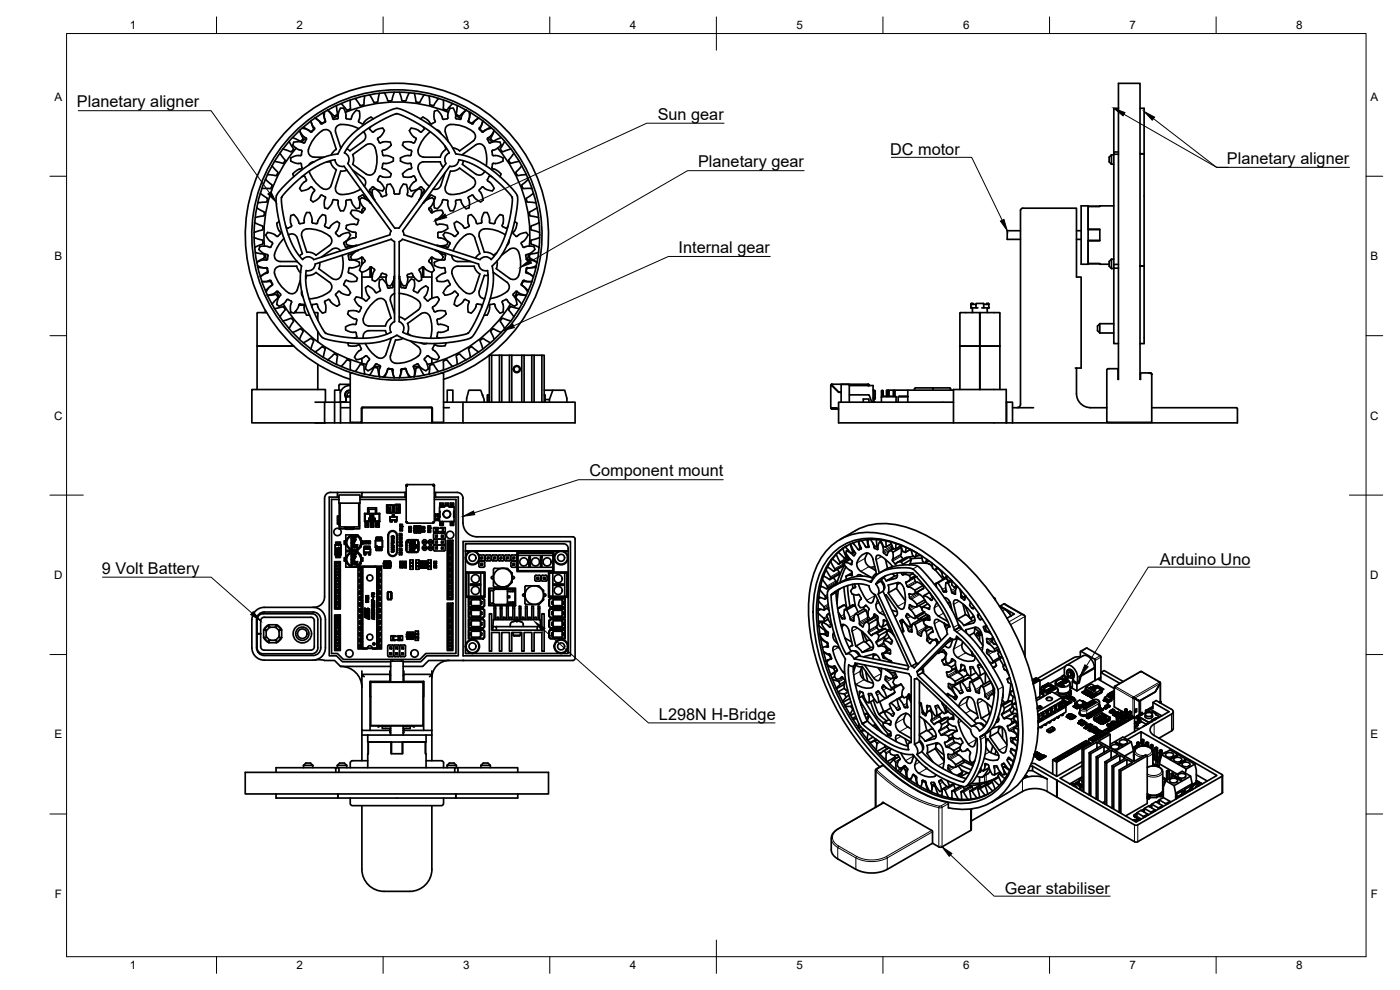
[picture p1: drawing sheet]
<svg xmlns="http://www.w3.org/2000/svg" width="420mm" height="297mm" viewBox="0 0 420 297" stroke-linecap="round" stroke-linejoin="round" font-family="sans-serif">
<defs><g id="words">
<g font-size="4.9">
<text x="23.1" y="32.2">Planetary aligner</text>
<text x="197.4" y="35.9">Sun gear</text>
<text x="267.1" y="46.5">DC motor</text>
<text x="209.5" y="50.2">Planetary gear</text>
<text x="368.2" y="49.2">Planetary aligner</text>
<text x="203.6" y="75.9">Internal gear</text>
<text x="176.9" y="143">Component mount</text>
<text x="30.5" y="172.1">9 Volt Battery</text>
<text x="348.1" y="169.5">Arduino Uno</text>
<text x="197.8" y="215.9">L298N H-Bridge</text>
<text x="301.6" y="268.2">Gear stabiliser</text>
</g>
<g font-size="3.5">
<text x="39" y="8.8">1</text>
<text x="89" y="8.8">2</text>
<text x="139" y="8.8">3</text>
<text x="189" y="8.8">4</text>
<text x="239" y="8.8">5</text>
<text x="289" y="8.8">6</text>
<text x="339" y="8.8">7</text>
<text x="389" y="8.8">8</text>
<text x="16.3" y="30.2">A</text>
<text x="411.3" y="30.2">A</text>
<text x="16.3" y="78">B</text>
<text x="411.3" y="78">B</text>
<text x="16.2" y="125.9">C</text>
<text x="411.2" y="125.9">C</text>
<text x="16.2" y="173.7">D</text>
<text x="411.2" y="173.7">D</text>
<text x="16.3" y="221.6">E</text>
<text x="411.3" y="221.6">E</text>
<text x="16.4" y="269.4">F</text>
<text x="411.4" y="269.4">F</text>
<text x="39" y="290.8">1</text>
<text x="89" y="290.8">2</text>
<text x="139" y="290.8">3</text>
<text x="189" y="290.8">4</text>
<text x="239" y="290.8">5</text>
<text x="289" y="290.8">6</text>
<text x="339" y="290.8">7</text>
<text x="389" y="290.8">8</text>
</g>
</g></defs>
<!-- layer: Visible -->
<g fill="none" stroke="#000" stroke-width=".51">
<path d="M90 39.1l-.1 .1M90.7 38.5l1.9 .6M91 38.2l2.1 1.3 .4-.1M92.7 39.1l.1 .1M92.8 39.2l.5 .4 .3-.1M94.3 38.8l-.7 .7M94.4 38.8v-.3l-.8-1.1-.3-1.1 .8 2.4-.6 .7M96.7 39.2a9.5 9.5 0 0 0-4.2 6.5l.6 1 1.1 .4M96.8 39.2a1.75 1.75 0 0 1 2.6 .9l1.5 4.7-.7 .6-.8 1.1M97 33.8l.6 2.4-.1 .3-.9 .5-2.1-1.6 1.2 .9 .8 .9 1.2-.6-.3-.9M97.4 33.6v2M98.3 33.1l1.2 1.5 .4 1"/>
<path d="M98.3 33.1h-.1M98.3 33l1.9 1.7 .3 .1M99.9 35.6l1.5-.9v.9l-1.2 .2zM100.7 39.7l1.7 4.7M101 31.7l.3 2.5-.8 .6M101.5 34.8l.2-1.3a.92 .92 0 0 1 .9-1.1 .92 .92 0 0 1 1 1.1l.2 1.9M103.7 33.7a39.9 39.9 0 0 1 30.9 0M103.8 35.3l.3 .3 1 .2 .3-.2M105.1 30l.1 2.5-.9 .5-.3-.1-1.6-1.8M105.4 35.6l.8-1.7a.93 .93 0 0 1 1.2-.7 .93 .93 0 0 1 .6 1.2l-.4 2.1 1.1 .7h.3l.6-.9 .9-.7a1.03 1.03 0 0 1 1.5 .1M107.6 38.6a8.9 8.9 0 0 0-6-1l-.8 .8-.1 1.2M109.1 39.5h.1"/>
<path d="M109.1 39.6a1.75 1.75 0 0 1-.1 2.7M109.5 28.8l-.3 2.5-.1 .2-1 .2-1.5-2.2M111.3 38l-.4 .7 .9 .9 1.4-.8 1.6-.4M113.9 28l-.5 2.6-1 .2-.2-.1-1.3-2.2M114.8 38.4a1.17 1.17 0 0 1 0 1.9l-1.5 1.2 .5 1.3 .3 .1 2-.4a.96 .96 0 0 1 1.2 .7 .96 .96 0 0 1-.8 1.2l-1.7 .7 .1 1.4 .1 .2 2.1 .2a.92 .92 0 0 1 1 1 .92 .92 0 0 1-1 .9l-1.2 .3-.9-.1-.3 1.4 1.3 .6 1.4 1.2M115.4 27.8l1 2.3 .2 .2M118.3 27.7l-.7 2.4-1 .2M119.9 27.7l.7 2.4 1 .2M122.8 27.8l-1 2.4-.2 .1M122.9 39.2l.8 1.4 1.2 1.1-.7 1.2-2-.4a.95 .95 0 0 0-1.3 .7 .95 .95 0 0 0 .8 1.2l1.8 .7-.1 1.4-.2 .2-2 .2a.96 .96 0 0 0-1 1.1 .96 .96 0 0 0 1.1 .8l1.9 .2 .3 1.4-1.2 .6-1.5 1.2M123.4 38.4l-.5 .8M124.3 28l.5 2.5 1 .3 .2-.1 1.3-2.2"/>
<path d="M126.9 38l.4 .4M127.3 38.4v.4l-1 .8-1.3-.8-1.6-.4M128.8 28.8l.2 2.5 .2 .2 .9 .2 1.5-2.2M129.2 39.5a9.2 9.2 0 0 0-3.7 6.2l.6 1 1.1 .4M130.9 38.9l.7 .3 .7 .9M132.8 35.6l-.8-1.7a.96 .96 0 0 0-1.3-.7 .96 .96 0 0 0-.5 1.4l.4 1.9-1.1 .7h-.2l-.6-.8-1-.8a1.01 1.01 0 0 0-1.5 .1M133.1 30l-.1 2.5 .9 .5M134.4 35.3l-.2 .3-1.1 .2-.3-.2M135.8 31.1l-1.6 1.9h-.3M136.8 34.8l1.2 .6 .3 .3-1.5-.1zM136.8 34.8l-.3-1.3a.97 .97 0 0 0-1-1 .97 .97 0 0 0-.9 1.1l-.2 1.8M137.2 31.7l-.3 2.5 .8 .6"/>
<path d="M139.9 33l-1.9 1.7-.3 .1M140 33.1l-1 1-.7 1.5M140.8 35.7l-.2 .9 1 .6 .4-.1M140.8 33.6v2M141.2 33.8l-.6 2.4 .1 .3 .9 .5 2.1-1.6-1.2 .9-.5 .8M144.2 39l-.1-.3 .8-2.4-.4 1.2-.7 1.2 .9 .9 .8-.4M144.2 39l.6 .4M145.5 39.1v.1M147.2 38.2l-2.1 1.3-.4-.1M147.6 38.5l-2 .6M148.2 39.1l.1 .1M148.3 39.2l-.9 1.5-1.2 1 .8 1.2 2-.4a.93 .93 0 0 1 1.2 .6 .93 .93 0 0 1-.7 1.2l-1.8 .8-.1 .3 .4 1.3 2 .2a.93 .93 0 0 1 1 1 .93 .93 0 0 1-1 .9l-1.2 .3-.8-.1-.4 1.4 1.3 .6 1.4 1.2"/>
<path d="M148.3 39.2l-1 2.3 .6 .8 .2 .1 2.3-1.1M335.7 32.5h-1.4v13.1M342.1 32.5h1.3v13.7h-1.3h1.3v33.6M78.1 58l2.1 1.5-.1 .9M79.7 53.8l1.9 1.7-.2 .9M81.4 56.4l-.3 .2-2.5-.1M81.6 49.7l1.8 1.9-.4 1-.3 .1-2.4-.3M82.4 48.4l2.4 .6 .3-.1M84 45.9l1.6 2.1-.5 .9M84.5 59.2v.1M85.6 55.5l3.9-3.6 4.4-3.2 3.5-1.6 4-.9 1.7-2.9 1.5-1.9 2-2 3.2-2.4 5.4-3 3.8-1.5 2.1 .5 3.2 1.6 3.4 2 3.3 2.3 3.5 3.5 2.3 3.8 2.8 .5 2.7 1 3 1.7 3.5 2.5 3.9 3.6 2.3 2.7 .4 1.5-.3 3.1-1.3 6.2-1.4 4-1.9 3.6-2.8 3.2 .4 4.3-.2 2.1-.7 3.1-2 5.6-1.8 3.6-1.4 2.3-1.3 .8-2.3 .6-4.2 .6-4 .3-3.1-.1-2.8-.4-3-.9-2.1-1.1-2.3 1.1-2.5 .8-2.4 .4-3.2 .2-4.2-.2-3.5-.4-3.1-.7-1.4-.6-1.4-2.1-1.7-3.3-2.4-6.3-.9-4.7-.1-2.4 .4-2.6-2.3-2.5-1.5-2.3-1.5-3.4-1.2-4.3-.9-4.8-.2-3.5 .7-1.3zM86.8 42.4l1.3 2.2-.5 .9-.3 .1-2.4-.9"/>
<path d="M86.8 56.5l3.6-3.3 3.7-2.7 3.5-1.8 2.9-.8a2.11 2.11 0 0 0 2.8 2l14.1 19.4-.4 1.2-22.8 7.4a2.3 2.3 0 0 0-3.5-.1l-1.8-2.3-1.4-2.6-1.4-3.7-1-4.3-.6-5.6zM87.8 41.3l2.3 1.1 .3-.1 .6-.8-1.1-2.3 .9 1.5 1 .7M87.9 52.2l.2 .8M88.9 44.4a39.9 39.9 0 0 0-9.6 29.4M90.1 46.7l-1.9 .2a.92 .92 0 0 0-1 1 .92 .92 0 0 0 1 .9l1.2 .3 .7-.1M90.2 49l.3 .2M90.4 49.3l.1 1.3-1.2 .4-1.4 1.2M90.5 46.4l-.3 .3M90.6 53l.8-.2 .6 1.2-1.2 1.1-.9 1.4M91.8 41.4l-1.3 1.2M91.9 41.4l.1 .3-.6 1.2-2.2-.4a.96 .96 0 0 0-1.2 .7 .96 .96 0 0 0 .8 1.2l1.7 .7-.1 1.4M92.8 51.4a10.5 10.5 0 0 0 3.9 5.1"/>
<path d="M93.6 56.2l.7 .7M93.6 56.1h-.3l-.8 .6-1.1 .4a1.01 1.01 0 0 1-1.5-.6M94.2 47.2h3M94.2 48.5l-1 .4-.5 .6M94.4 56.9v.4l-.8 1-.4 1.7M98.1 48.6h1.1l.6 1.3 1.1 1M100.7 56.1a1.87 1.87 0 0 0 2.4 2.3l3-.6 2.1-1.1M100.9 50.9l-1.5 4.7a1.75 1.75 0 0 1-2.6 .9M104.1 44.7l.9 .6M104.1 51l-1.8 .3-1.6 4.8M105.8 51l3.2 2.4a1.75 1.75 0 0 1 .3 2.5M109 42.4l-4 2.9"/>
<path d="M109.9 43.5l-4.1 2.9 .4 1.5-.4 1.4 4.1 2.9a1.86 1.86 0 0 0 2.9-1.6 10.5 10.5 0 0 0-.3-6.3M109.9 43.5a1.75 1.75 0 0 1 2.6 .8M111 56.9l-.1 .3 .7 1.1 .4 1.2M111.7 56.2l-.7 .7M111.7 56.1h.3l.5 .4M112.5 56.6l1.5 1.3 .5 1.1 1.3-.3 .2-.4M112.5 56.6a1.17 1.17 0 0 0-.7 1.7l.6 1.8M112.5 56.5l2.3 .8M115.4 56.5l-.6 .8M117.4 52.2a1.15 1.15 0 0 1-1.5 1l-1.8-.4-.8 1.2 1.2 1.1 .9 1.4M118.6 58.2l-.3-.1-.5-2a.94 .94 0 0 0-1.1-.8 .94 .94 0 0 0-.8 1.1l.1 1.9M120 58l-.3 .2h-1.1"/>
<path d="M120.8 52.2a1.13 1.13 0 0 0 1.5 1l1.9-.4 .7 1.2-1.2 1.1-.8 1.4M121.1 55.2l-.9 1.3-.3 1.5M121.1 55.2a1.17 1.17 0 0 1 1.2 1.4l-.1 1.7M122.9 56.5l.5 .8M125.7 56.5l-2.3 .8M125.7 56.6l-1.5 1.3-.5 1.1-1.3-.3-.2-.4M125.7 56.6a1.17 1.17 0 0 1 .7 1.7l-.6 1.8M126.5 56.1h-.2l-.6 .4M126.5 56.2l.8 .7M127.2 47.2h4.9M127.3 56.9v.4M127.3 57.3l-.7 1-.4 1.2"/>
<path d="M132.3 55.6a1.75 1.75 0 0 1-2.3 1.1M133 50.2l-.9-1.6-4.9-.1a1.88 1.88 0 0 0-1.5 3l1.5 2.7 1.7 1.7M133.5 43.7l.4 1.1-1.2 1-.5 1.4M133.5 51.8l-1.2 3.8M135.9 44.4l.9 .2 1.1 .7M137.9 50.4l4.1 3a1.75 1.75 0 0 1 0 2.8M137.9 50.4l-1.2 .8-1.5 .1-1.6 4.8a1.88 1.88 0 0 0 2.5 2.3 10.5 10.5 0 0 0 5.9-2.2M138.7 49.3l4.1 2.9a1.75 1.75 0 0 0 2.7-.8M138.8 46.4v.1M139.1 48.2l-.3 1.1M141.9 42.4l-4 2.9M142 42.3a1.88 1.88 0 0 0-.6-3.2 9.2 9.2 0 0 0-6.9-1.5l-.6 .5-.3 1.1 1 3.3"/>
<path d="M142 58.7l.8 1 1.5 .9M142 58.7l-.4-.2-1 .6 .3 2.2a.94 .94 0 0 1-.6 1.2 .94 .94 0 0 1-1.2-.7l-.6-.9-.2-.9-1.3 .1M142.8 43.5l-4.1 2.9M142.8 43.5a1.75 1.75 0 0 1 2.7 .8M143.9 56.9l-.1 .3 .9 1.3 .3 1.5M144.6 56.1h.3l.9 .6 1 .4a1.01 1.01 0 0 0 1.5-.6M144.6 56.2l-.7 .7M145.5 44.3a10.5 10.5 0 0 1 .4 5.4M145.5 51.4h.1M146.4 41.4l1.3 1.2M147.6 53l-.8-.2-.6 1.2 1.2 1.1 .9 1.4M149.3 44.4a39.9 39.9 0 0 1 9.6 29.4"/>
<path d="M150.4 52.2l-.3 .8M151.4 42.4l-1.2 2.1v.4l.7 .7 2.4-.9M153.7 59.2v.1M153.7 59.3l-.5 5.1-1.4 5.8-1.9 4.3-2.4 3.3a2.34 2.34 0 0 0-3.4 .1l-22.9-7.4M153.7 59.3l-3.1-3.6-4.5-3.9-4.1-2.5-2.2-.9-2-.5a2.32 2.32 0 0 1-2.8 2l-14.2 19.4 .4 1.1M154.2 45.9l-1.5 2v.3l.6 .8 2.5-.6M156.6 49.7l-1.8 1.9 .4 1 .3 .1 2.4-.3M156.8 56.4l.3 .2 2.5-.1M158.6 53.8l-2 1.7 .3 .9M160.1 58l-2.1 1.5 .1 .9M333.6 46.5l-.7 .7v1.4l.7 .7M333.6 46.5v2.8"/>
<path d="M333.6 46.5h.7M333.6 49.3h.7M334.3 46.3v33M334.3 46.3h.1M335.7 45.6h-1.4v.7h1.4M76.3 71.3l2.4 .7 .2 1M76.4 66.8l2.3 1 .2 .2M76.6 75.7l2.5 .5 .2 .2v1l-2.2 1.3 1.3-.6 1.7-.1 .2-.2M77 62.3l2.3 1.3 .1 .2-.3 1-2.5 .5M77.1 78.7v.1M77.3 79.7l1.9 .7M77.7 74.9l1 .9 1.7 .7v.2"/>
<path d="M78.8 68.8l-.1 .2-2.4 .8M78.9 73l-.1 .2-2.4 1M78.9 68v.8M79.6 76.2l.3 1.8M79.8 70.5l.7 1.3 1.3 1v.3M79.8 70.5a1.14 1.14 0 0 1 1.7-.5l1.5 .9M80.1 60.4l-.2 .2-2.5 .3M80.4 76.7l-.1 1.1M81.8 73.1l-.7 1.1-1.1-.3-1.1-.1a1.01 1.01 0 0 0-1.2 1M83.4 70.9h-.4M83.8 66.4a1.17 1.17 0 0 0-.5 1.8l1 1.6-.9 1.1M85.2 71.6a8.8 8.8 0 0 0-2.8 5.4l.3 .8 1 .6 5.4-.1"/>
<path d="M85.8 67.9l.4 .6h.2M86.6 70.5h.1M86.6 70.5a1.75 1.75 0 0 1 2.6 .9M87.3 64.7l-.2 1.7 .4 1.2M87.5 67.6l-.1 .4-1 .5M89 79.9h-4.9a1.87 1.87 0 0 0-1.4 3 9.2 9.2 0 0 0 4.6 5.2h.8l.9-.8 1.1-3.2M89.1 79.9l.5 1.2 .6 .7M89.2 71.4l1.5 4.7M90.8 76.1l-.9 .7M92 63.8l-.6 1.5-.2 1.6-1.4 .1-.4-1.1-.6-.8a1 1 0 0 0-1.5-.4M92 63.8h.9M92.9 63.8l.7 1.6 .1 1.5 1.5 .1 .8-1.8a.94 .94 0 0 1 1.2-.7 .94 .94 0 0 1 .6 1.3l-.4 2 1.1 .7"/>
<path d="M93.2 60l.8 .6M94 60.6l1.4-.9 1.1-1.2 1.2 .8-.3 .9-.1 1.2a.99 .99 0 0 0 1 1.2M94.6 79.2l22.8-7.4 1 .7v24M94.6 79.2a2.11 2.11 0 0 1-2.7 2l-.1 3.8 1 4.6 2.4 6.1 1.6 3 .9 1.3M96 78.8l-.3 1.8 4 3M98.5 68.5h.3l1.4-1.5a.93 .93 0 0 1 1.3-.3 .93 .93 0 0 1 .2 1.4l-1 1.7 .8 1.1M98.9 73.7a1.88 1.88 0 0 0-.6-3.3 9.1 9.1 0 0 0-6.9-1.5l-.6 .5-.3 1.2 1.6 5.1 1.5 .1 1.3 .8 3.9-2.9M99.7 74.8l-3.2 2.3M99.7 74.8a1.75 1.75 0 0 1 2.5 .5M101.3 60.1l-1.4-.1-.4 1.2-1.2 1.4M101.3 60.1l.2 .1v1l.2 1.1a.92 .92 0 0 0 .9 1 .92 .92 0 0 0 1-1l.2-1.9M102.7 76.6a10.5 10.5 0 0 1-.3 6.1"/>
<path d="M103.2 73.1l.5 1 .3 .1M103.3 72.7l-.1 .4M104 60.1l1.4-.1 .2 1 .6 .8a.93 .93 0 0 0 1.2 .7 .93 .93 0 0 0 .6-1.2l-.4-2 1.1-.8h.3l.6 .9 1.2 1M104.1 60.1l-.3 .3M104.5 76.7l.2 1.1M104.7 77.8l.2 .2h.7M105.2 77.1l.4 .8M105.2 70.5l-.9 1.5-1 .7M105.2 70.5a1.16 1.16 0 0 0-1.8-.5l-1.6 1-.3-.1M105.6 78l1.3 .2a.94 .94 0 0 1 1 1 .94 .94 0 0 1-1 .9l-1 .3-1-.1-.4 1.4 1.3 .6 1.5 1.2M105.6 77.9l1.5-.1 1.5-.6 .3 .1 .6 1.1-1 1.1-.6 1.6M105.6 63.1a1.15 1.15 0 0 0 .4 1.8l1.4 1"/>
<path d="M106.5 73.9l-1.3-.1-1.2 .4M106.6 71.3l-1.9 .5a.96 .96 0 0 0-.8 1.2 .96 .96 0 0 0 1.3 .7l2-.1M106.6 69.7l.2 .1v1.2l-.2 .3M106.9 75.2l-1.2 .9-1.1 .4-.1 .2M107.5 65.8l.1 .4-.4 1.1h-2.2a.96 .96 0 0 0-1.1 .9 .96 .96 0 0 0 1 1l1.7 .5M107.6 75l-1.2 .7-1.2 1.4M108.6 77.2v2.2M109.3 62.5h.1M109.3 62.4l-.6 .5-.1 .9M109.5 62.5v.4l-.9 .9-1.5-.6-1.5-.1M111.3 60.9l-1.7-1.2a.93 .93 0 0 0-1.4-.1 .93 .93 0 0 0 .1 1.4l1.2 1.5M119.7 68.5h-1.2l-14.1-19.5a2.1 2.1 0 0 0-1-3.1l1.1-1.9 1.5-1.8 3-2.6 5.1-3.2 3.1-1.6 1.9-.7 1.9 .7 3.1 1.6 5.1 3.2 3 2.6 1.5 1.8 1.2 1.9a2.11 2.11 0 0 0-1.1 3.1l-14.1 19.5"/>
<path d="M126.9 60.9l1.7-1.2a.96 .96 0 0 1 1.5 0 .96 .96 0 0 1-.2 1.4l-1.1 1.4M128.8 62.5l-.1 .4 .9 .9 1.5-.6 1.5-.1M128.8 62.5h.1M128.9 62.4l.5 .3 .2 .5M129.6 63.2v.6M129.6 77.2v2.2M130.6 75l1.2 .7 1.2 1.4M130.8 65.8l-.2 .4 .4 1.1h2.2a.94 .94 0 0 1 1.1 .8 .94 .94 0 0 1-.8 1.1l-1 .4-.9 .1M131.3 75.2l1.2 .9 1.1 .4 .1 .2M131.6 71.3l1.9 .5a.96 .96 0 0 1 .8 1.2 .96 .96 0 0 1-1.3 .7l-2-.1M131.6 69.7l-.2 .3v1.2l.2 .1M132.6 77.9l-1.5-.1-1.5-.6-.2 .1-.7 1.1 1.1 1.2 .5 1.5"/>
<path d="M132.6 63.1a1.17 1.17 0 0 1-.4 1.8l-1.4 1M133 70.5l.9 1.5 1 .7M133 70.5a1.16 1.16 0 0 1 1.8-.5l1.6 1 .3-.1M133 77.1l-.4 .8M133.6 77.8l-.2 .2-2.1 .2a.93 .93 0 0 0-1 1 .93 .93 0 0 0 1 .9l1 .3 1.1-.1 .3 1.4-1.3 .6-1.4 1.2M133.7 76.7l-.2 1.1M134.2 60.1l.2 .3M134.2 60.1l-1.3-.1-.9 1.8a.96 .96 0 0 1-1.3 .7 .96 .96 0 0 1-.5-1.4l.4-1.8-1.2-.8-.9 1.1-1.1 .8M135 72.7l.1 .4M135 73.1l-.7 1.1-1.3-.4-1.2 .1M135.6 76.6a1.75 1.75 0 0 0 1.7 1.9M137 60.1l-.3 .1-.2 2.1a.97 .97 0 0 1-1 1 .97 .97 0 0 1-.9-1.2l-.2-1.7"/>
<path d="M137.3 79.9h5M137.3 78.5h4M137.3 79.9a1.87 1.87 0 0 0-1.4 3 9.1 9.1 0 0 0 4.7 5.2h.8l.9-.8 1.7-5.1M139.7 68.5l-.4-.1-1.3-1.4a.93 .93 0 0 0-1.3-.3 .93 .93 0 0 0-.2 1.4l.4 .9 .6 .8-.8 1.1M140.8 67.6l-.1 .4-1 .5M142.3 79.9l.6 1.3 1.1 1M142.5 71.4l1.5 4.7M142.5 71.4a1.88 1.88 0 0 0-3.3-.5l-2.1 2.3-1.1 2.1M143 66.9l-.8-1.7a.94 .94 0 0 0-1.2-.7 .94 .94 0 0 0-.6 1.3l.4 1.8M143 66.9l.3 .2 1.2-.2 .3-2.1a.92 .92 0 0 1 .9-1.1 .92 .92 0 0 1 1 1.1l.3 2.1 1.2 .2 .3-.2M144 76.1l-1.3 1.3M145 60l-.7 .6"/>
<path d="M148.5 66.9l.8-1.7a.93 .93 0 0 1 1.2-.7 .93 .93 0 0 1 .6 1.3l-.4 2 .2 .2M149.1 78.3l.1 1.4-.3 .9 4.1 3M150.5 76.6l2.5-1.8a1.86 1.86 0 0 1 1.9-.1 1.86 1.86 0 0 1 1 1.7 9.3 9.3 0 0 1-.7 7l-1.1 .5-1.1-.4M150.8 68l1 .5M151.7 70.5a9.1 9.1 0 0 0-7-1.6l-.6 .5-.4 1.2 1.7 5.1 1.4 .1 1.3 .8 .9-.7M152.4 67.9l-.3 .6h-.3M152.8 72v.7l-.7 .9M154.4 66.4a1.18 1.18 0 0 1 .5 1.8l-.9 1.6 .8 1.1M154.8 70.9h.4M156.4 73.1l.5 1M156.9 74.1l.4 .1M157.3 74.2l.9-.3 1.1-.1a1.04 1.04 0 0 1 1.2 1"/>
<path d="M157.8 76.7l.2 1.1M157.9 77.8l.2 .2 1.8 .1 1.2 .6M158.1 60.4l.2 .2 2.6 .3M158.5 70.5a1.16 1.16 0 0 0-1.8-.5l-1.5 .9M158.5 70.5l-.8 1.3-1.3 1v.3M158.6 76.2l-.3 1.8M158.8 77.2l.1 .3 2.3 1.2M159 64.6l.1 .2 2.5 .5M159.3 73l.1 .2 2.4 1M159.3 68l.1 .8M159.4 68.8l.1 .2 2.4 .8M160.5 74.9l-1 .9-1.6 .7-.1 .2"/>
<path d="M161 79.7l-2 .7M161.1 78.7v.1M161.2 62.3l-2.3 1.3 .1 1M161.6 75.7l-2.5 .6-.2 .9M161.8 66.8l-2.3 1-.2 .2M161.9 71.3l-2.4 .7-.2 1M302.3 69.2h4M302.4 69.2l-.1 2.6h4M307 62.5h16.1v20.6h1.4v27.3h-1.8M307 62.4l-.5 .3-.2 .5v58.1l-.2 .6-.9 .4M323.1 71.8h1.4M323.1 69.2h1.4"/>
<path d="M324.5 61.8h2.1v17.5h-2.1zM326.6 72.1h3.5M326.6 68.9h3.5M326.6 61.9h3.5M326.6 79.1h3.5M333.6 77.8l-.7 .7v1.4l.7 .7M333.6 77.8v2.8M333.6 77.8h.7M334.3 61.8l-7.7 .1v6.9h3.5v3.5h-3.5v6.8l6.3 .2M335.7 79.3h-1.4v1.2h1.4M342.1 79.8h1.3h-1.3M343.4 79.8v23.3h-1.3"/>
<path d="M77.2 94v9.8h10.9l-10.9 .1v13M77.4 80.2l2.5 .2 .4 .9M79.3 80.4h.9l.2 1.3-1.4 .6-.9 .7 2.1-1.4 .1-.3M79.6 93.1v.7M80 93.8h-2.6l-.2 .2M80.2 88.5l.1 .1M80.3 88.6l2.5-.3 .3 .2 .3 .9-1.8 1.9M80.3 88.6l1.8-.5 .9-.7 .8 1.7M81 86l-1.2 1.7M81.4 84.6l-.3-.2-2.5 .1h1.2l1.4-.4 .6 1.2-.7 .6M81.4 84.6l.2 1-1.9 1.7M83 87.4l.4 .1 .9 .8-.5 .8"/>
<path d="M83.8 89.1l-.5 1-.2 1.3M85 91.2a39.9 39.9 0 0 0 25 18.2M85.1 92.1l-.3-.1-2.4 .6M85.1 92.1l.5 .9-1.6 2.1M86.7 93.8h1M87.5 90.7l-.4 1.2 .2 1.8M87.5 90.7l-.1-.4-1.1-.5-1.7 1.6a.98 .98 0 0 1-1.5-.1M87.8 99.7l2.3-1h.3l.6 .9-1.1 2.2M88 96.2l.1 .3-1.3 2.1M88 96.1l-.8-.6-2.3 .8M88.3 93.8h3.3M88.8 93.3v.5"/>
<path d="M89.7 91.6h1.6M89.7 91.4l-.2 .9-.7 1a.99 .99 0 0 1-1.5 .4M89.7 91.4l.3-.2 1.3 .3 .1 1.5 .6 1.6M90.5 87.4l.1 1.1 .4 .6M91.7 83.7l.4-1.1 1.5-.1 1.3-.8 3.9 3M92 94.6h.9M94.3 93.8h1l.1 2.3M95.3 91.4l-.4-.2-1.2 .2v.8M95.4 99.4v3.2M98.9 84.7a1.88 1.88 0 0 1-.7 3.3l-3 1.3-2.4 .4M101.9 91.3a1.16 1.16 0 0 1-1.8 0l-1.3-1.4-1.2 .4-.2 .3 .4 2a.94 .94 0 0 1-.6 1.2 .94 .94 0 0 1-1.2-.6l-.8-1.8M101.9 87.4l-.4 .1-.8 1 .8 1.1 .4 1.8"/>
<path d="M102.4 82.7a1.75 1.75 0 0 1-2.7 .8M103.3 85.6l.7 .5 .7 .8a.92 .92 0 0 1 .2 1.3 .92 .92 0 0 1-1.3 .2l-1-.4-.7-.6M104 84.1l-.3 .1-.6 1.1 .2 .3M104.3 94.2l1.4 1.2 1.4 .5-.4 1.4-2 .3a.96 .96 0 0 0-1 1 .96 .96 0 0 0 1.1 .9l1.8 .2M106.6 99.7l.3 .2 .2 1.1M106.9 89.1a1.16 1.16 0 0 0 .1 1.8l1.3 1.2M107.3 83.5a1.18 1.18 0 0 1-1.6 1l-1.7-.4M107.9 81.1a1.08 1.08 0 0 0 1.7 .3l1.6-1.3 1.1 .6 .2 .3-.8 1.9a.95 .95 0 0 0 .5 1.4 .95 .95 0 0 0 1.3-.6l1-1.7 1.5 .4-.2 1.6 .4 1.6M108.3 92.1l.1 .4-.5 1-2.4-.3a.99 .99 0 0 0-1.2 1M108.6 81.7v7.8M108.6 83.1h3.1M110.4 85.8l1.4 .8 1 1.2 1.2-.5 .2-.3"/>
<path d="M110.4 85.8a1.15 1.15 0 0 0-.5 1.8l1 1.6-.9 1.1-1.6-.9-1.5-.3M110.7 99.2h5l.4 1.1M110.7 99.2a1.75 1.75 0 0 0-1.7 2.3M111.1 80.2v2.9M111.3 80.1v3M111.4 80.1v3M114 83.1h1.9M115.8 90.7a1.87 1.87 0 0 0-3.3-.4 9.1 9.1 0 0 0-3.5 6.1l.6 1 1.1 .4M115.8 90.7l1.6 4.8-1.1 .9-.6 1.4h-5M116.2 85.7l-.7-1.2a.93 .93 0 0 0-1.2-.6 .93 .93 0 0 0-.5 1.2l.4 1.9M116.3 85.6l.9 .2M118.3 83.1h.1"/>
<path d="M118.4 82.8l-.4 1.6-.8 1.4M118.4 83.6l-.4 1.1-.1 1.5-1.4 .3-.3-.8M118.4 96.5a2.12 2.12 0 0 0-1 3.2l-3.8 1.3-4.3 .5-6.2-.4-3.7-.6-1.7-.5M118.4 88.1a1.75 1.75 0 0 0-1.2 2.2l1.2 3.8M119.8 83.6l.5 1.4v1.1l1.3 .4 .3-.2M119.8 96.5v-24l1-.7 22.8 7.4a2.1 2.1 0 0 0 2.7 2l.1 3.7-.9 4.7-2.4 5.9-1.5 2.8-1.1 1.7M119.8 83.1h.1M119.8 95.1l1.7 .8M119.8 88a9.1 9.1 0 0 1 6.2 2.8l.2 1.2-.7 1M119.8 96.5a2.11 2.11 0 0 1 1.1 3.2l3.8 1.3 4.2 .5 6.2-.4 3.8-.6 1.6-.5M119.8 82.8l.2 .2M119.9 83l.3 1.5 .9 1.3"/>
<path d="M122 85.6l-.9 .2M122 85.7l.7-1.2a.93 .93 0 0 1 1.2-.6 .93 .93 0 0 1 .5 1.2l-.3 1.9M122 85.7l-.1 .6M122.3 100l.9 .6M122.3 83.1h1.9M122.3 100l.3-1.5-.3-1.4 4-2.9a1.88 1.88 0 0 1 3 1.5l.3 3.3-.4 2.5M124.1 87l.1 .3M125.5 93l-4 2.9M126.5 83.1h3.1v6.4M126.9 80.1v3M127 80.1v3M127.1 80.2v2.9"/>
<path d="M127.8 85.8l-1.4 .8-1 1.2-1.2-.5M127.8 85.8a1.16 1.16 0 0 1 .5 1.8l-1 1.7 .9 .9h.4M129.6 81.7v1.4M129.9 92.1l-.1 .4 .5 .9M130.3 93.4l.2 .2 1-.4h1.2a1.02 1.02 0 0 1 1.2 1M130.3 81.1a1.11 1.11 0 0 1-1.7 .3l-1-.7-.6-.6h-.3l-.9 .9 .7 1.9a.96 .96 0 0 1-.5 1.4 .96 .96 0 0 1-1.3-.6l-1-1.7-1.4 .4 .1 1.4-.4 1.8M131 83.5a1.15 1.15 0 0 0 1.5 1l2-.4 .6 1.1-.1 .4M131.3 89.1l-1.5 .3-1.3 .8M131.3 89.1a1.17 1.17 0 0 1-.1 1.8l-1.3 1.2M131.6 99.7l-.3 .2-.1 1.1M133.9 94.2l-1.3 1.1-1.4 .6 .3 1.4 2 .3a.96 .96 0 0 1 1 1 .96 .96 0 0 1-1.1 .9l-1.8 .2M134.9 85.6l-.7 .5-.7 .8a.93 .93 0 0 0-.2 1.3 .93 .93 0 0 0 1.3 .2l1-.4 .7-.6"/>
<path d="M136.3 87.4l.4 .1 .8 1-.8 1.1-.4 1.8M140.8 90.7l-.4 1.9a.94 .94 0 0 0 .6 1.2 .94 .94 0 0 0 1.2-.6l.8-1.8M140.8 90.7l-.1-.4-1.1-.5-1.7 1.6a1 1 0 0 1-1.6-.1M143 91.4l.3-.2 1.2 .2v.8M143.8 87.4a1.75 1.75 0 0 0 1.6 2.2M145.4 89.7h.1M146.5 82.6h-1.2l-1.5 4.8M148 81.8l4.1 2.9M148.5 91.4l-.3-.2-1.2 .2-.4 2.3a1.02 1.02 0 0 1-1.3 .9M150.2 96.2v.3l1.2 2.1M150.2 96.1l.8-.6 2.3 .8M150.4 99.7l-2.3-1-.8 .6v.3l1 2.2"/>
<path d="M150.8 90.3l1.3-.4 .4 .7 1.1 .8a1 1 0 0 0 1.6-.1M150.9 90.3l-.2 .3 .4 2a.95 .95 0 0 1-.7 1.2 .95 .95 0 0 1-1.2-.8l-.7-1.6M152.1 84.7a1.85 1.85 0 0 1-.5 3.2l-2.4 1.2-2.1 .5M153.2 91.2a39.9 39.9 0 0 1-24.9 18.2M154.4 89.1l.5 .9 .3 1.4M155.2 87.4l.9 .7 1.8 .5M155.2 87.4l-.4 .1-.8 .8 .4 .8M155.2 87.5l-.8 1.6M155.8 92.6l-2.5-.6-.6 .8v.3l1.5 2M156.9 84.6l-.3 1 2 1.7M156.9 84.3l-.5 1 .7 .6M157.2 86l1.2 1.7"/>
<path d="M157.3 84.1l1.1 .4h1.2l-2.5-.1-.3 .2M157.3 84.1l-.4 .1M157.9 88.6l-2.5-.3-.2 .2-.4 .9 1.8 1.9M158 88.5l-.1 .1M158.1 80.6l-.2 .7M158.9 80.4h-.9l-.2 1.3 1.4 .6 .9 .7-2.1-1.4-.1-.3M160.9 80.2l-2.6 .2-.2 .2M288.1 93.8h5.9v10h-5.9zM291.4 92.2v-.9h1.5v1.1M291.4 92.2l.1 .2M291.5 92.4l.3 .3v1.1M291.5 92.4h2"/>
<path d="M291.5 91.3h.5M292.1 91.2v.1M292.1 91.2l-.5-.2-.2 .3M292.9 91.3h.1M292.9 91.3v-.3h2.3v.3h1.6M294 94h.1M294.1 93.8h5.9l.1 10h-6zM295.2 92.4h1.4M295.2 91.3v1.1h-.6M296.2 91.3h.4M296.6 92.4l-.3 .3v1.1M296.8 91.3v.9"/>
<path d="M296.8 92.2l-.2 .2M296.8 91.2v.1M296.8 91.2l-.6-.2-.2 .3M330.1 97.1v2.8M330.1 97.1l-.7 .7v1.4l.7 .7M330.1 97.1h4.2M330.1 99.9h4.2M333.6 80.6h.7M334.3 80.5v22.6h1.4M77.2 103.8v.1M91 102.9l2.2-1.4 .7 .4 .2 .4-.8 2.4M95.4 109.4v7.5"/>
<path d="M96.9 104.1h-.3l-2.1 1.5M96.9 104.1l.7 .6-.6 2.5M101.1 106.6l.2 .3-.3 2.5M101.2 106.6l-1-.3-1.9 1.7M102.1 115.3h3M102.1 115.3l-.4 .4v1.4M102.4 110l1.6-1.9 .3-.1 .9 .5-.1 2.5M103.8 119.4v1.3M104.1 119h1zM104.1 118.9l-.2 .2v1.6M104.3 102.8a1.07 1.07 0 0 0 1.4 1.1l2-.4 .7 1.1M105.1 113.8a45.5 45.5 0 0 1-22.8-70 45.5 45.5 0 0 1 73.7 0 45.5 45.5 0 0 1-22.9 70"/>
<path d="M105.1 117.2a1.26 1.26 0 0 0-1.3 .6 1.26 1.26 0 0 0 .1 1.4M105.1 115.7a2.8 2.8 0 0 0-3 2.2M105.1 117.1a1.41 1.41 0 0 0-1.4 .7 1.41 1.41 0 0 0 .1 1.6M105.1 117.8a.71 .71 0 0 0-.8 .3 .71 .71 0 0 0 .1 .9M105.5 111.9a43.6 43.6 0 0 1-21.6-67 43.6 43.6 0 0 1 70.4 0 43.6 43.6 0 0 1-21.6 67M105.6 111.9a44 44 0 0 0 26.7 .1M106.6 111.5l1.5-2.1 .7 .1 .4 .2 .3 2.6M107.1 100.9l-.1 .3-.7 .2M108.4 104.5v.3l-.9 .7-.7 .9a.98 .98 0 0 0 .1 1.5M108.6 107.5v1.5M109 101.4v.1M109.7 106.8l-1.1 .8-1.7 .3"/>
<path d="M109.7 106.8h.4l.8 1-.7 1-.5 1.9M109.7 110.7l.7 .5M110.9 112.6l1.2-2.2 .4-.2 .9 .3 .5 2.6M112.4 109.8l.5-.6 1.1 .5 .2 .3M112.4 109.8l-.6 .7-1.4 .7M112.4 109.8l1.8 .3-.4 1.2 .3 1.7M116.2 111.5l-1.3 1.7M116.2 111.4l.3-.8 1.4 .2v1.2l.5 1.4M116.6 110.7l-.2 .2-1 2.3M116.6 110.7l1 .2 .7 2.5M117.2 106.7a1.75 1.75 0 0 0 1.6 2.3M117.3 101.5l-1.5 4.8a1.84 1.84 0 0 1-3.2 .5l-1.9-2-1.1-1.7"/>
<path d="M118.7 102l-1.5 4.7M120.9 101.5l-1.3 .5h-.9M121.6 110.7l.3 .2 .9 2.3M121.6 110.7l-1 .2-.7 2.5M121.9 110.8l.1 .6M121.9 110.8l-.3-.3-1.3 .4v1l-.5 1.5M122 111.5l1.3 1.7M123.1 102.3l2.4 1.7a1.88 1.88 0 0 1-.6 3.3 10.5 10.5 0 0 1-6.1 1.7M124.1 110.1l.3 1.2-.2 1.7M124.2 109.7l-.1 .3 1.8-.2M124.2 109.7l1.1-.5 .5 .6M125.8 109.8l.6 .7 1.4 .7"/>
<path d="M126.3 102.9l1.1 .3 .7-.2M127.3 112.6l-1.2-2.2h-1l-.3 .2-.5 2.5M128.5 110.7l-.7 .5M128.5 106.8l1.1 .8 1.7 .3M128.6 106.8h-.4l-.9 1 .8 1.1 .4 1.8M129.6 107.5v1.5M129.8 104.5l.1 .4M129.9 105l.8 .5 .7 .9a.99 .99 0 0 1-.1 1.5M130.3 103.6l-.5 1M131.2 100.9v.3l.7 .2M131.6 111.5l-1.5-2.1-.9 .1-.2 .2-.2 2.6M132.7 111.9l-.4 .1"/>
<path d="M132.7 111.9l.4 .3v14.5h-3.3v-4.2l-.4-.3h-20.6l-.3 .3v4.2h-3.4v-14.5l.5-.3M133.9 108l.3 .1 1.6 1.9M133.9 102.8a1.16 1.16 0 0 1-1.5 1.1l-1.9-.4-.2 .1M133.9 108l-.9 .5 .1 2.5M137.1 106.6l-.2 .3 .3 2.5M137.1 106.6l.9-.3 1.9 1.7M141.4 104.1h.3l2 1.5M141.4 104.1l-.8 .6 .6 2.5M144.2 102.1l-.1 .3 .8 2.3M144.2 102l.8-.5 2.2 1.4M144.8 118.5l.1 .2M146.9 106.6v14.1"/>
<path d="M146.9 106.6h.7v14.1M147.6 106.6h2.3M150.6 106.6h-.7v14.1M152.9 106.6h-2.3v14.1M153.6 106.6h-.7v14.1M156.6 106.6h-3v14.1M157.3 106.6h2.3M160.3 106.6h2.3M163.3 118.5h.3v2.2M163.3 117.1h2.6M163.6 119.9h1.3M249.4 115.4l.3-.1-.1 .3h-.3z"/>
<path d="M249.6 115.6h.1M249.6 115.7h.1M249.6 115.7l2.1 2h.7M249.6 115.7l-.3-.1v6.8M249.6 115.5l.1 .1M249.6 115.3l.1 .3 2 2.1h.7M249.6 115.3h11l.3 .3M249.7 115.5h-.1M249.7 115.6h.1M254.9 118.5h5.9l.8 2.1 1 .1M254.9 115.7h7.1v4.9M260.5 115.6l-.1 .1"/>
<path d="M260.5 115.3v.3zM260.5 115.6h.1M260.6 115.5v.1M260.6 115.6h.1M260.6 115.6h.3M260.9 115.6v.1M262 117.1h.3v2.3h-.3M262.3 117.2h.4v2.5h-.4M262.3 119.4v1.2M264.5 117.3l.2-.2 .3 .2M264.7 119h4.1M264.7 118.9l-.2 .2v1.6"/>
<path d="M264.8 119h3.8v-1.7h-.5v1.7M265 119v-1.7h-.5v1.8M266.3 119v-1.7h.5v1.7M266.3 117.3l.2-.2 .3 .2M268.1 117.3l.2-.2 .3 .2M268.8 118.9l.1 .2M268.9 119.1v1.6M269.7 119h2.7h-2.5M269.7 118.9l-.1 .2v1.6M272.4 117.1h-6.4v1.9M274.8 116.4h4a1.02 1.02 0 0 1 1.3 .3M274.8 116.4l-.3 .1-.1 .6"/>
<path d="M280 116.4h4.1a1.02 1.02 0 0 1 1.2 .3M280 116.7v.4M280 116.4h-.1M285.3 116.7v.4M286.2 117.1h-13.8v3.6M286.2 116.9h15.8v10h-15.8zM288.1 116.9v-13h12v13M294 116.9v-13.1l.1 13.1M300.1 103.8v.1M323.1 110.4v7.7a4.2 4.2 0 0 0 4.2 4.2h4.9M332.2 111v15.7h13.5v-14.3M332.2 111l.3-.4h3l.2 3.2v-88.8h6.4v88.8l.2-1.9h2.8l.6 .5-.3-.4-.4-.1"/>
<path d="M94.6 120.7h2.8M97.4 126.9v-6.2h3v6.2M97.7 120.7v-3.8h-22.1v10h22.1M100.4 120.7h1.8v6.2M100.4 120.7v-3.6h1.7v3.6M102.1 120.6l1.7 .1M102.2 120.7h2.9M102.3 122.3h2.8M108.5 122.3l.1 4.6M129.6 122.7a1.09 1.09 0 0 0-1.3-.4h-18.4a1.04 1.04 0 0 0-1.3 .4M129.7 122.3l-.1 4.6M133.1 120.7h39.5v6.2h-78"/>
<path d="M133.1 122.3h1.8M134.2 120.7v-3.6h1.7v3.6M138.9 120.7v6.2M140 120.7v-1.2l.7-2.4h3.6l1 2.8v.8M146.2 120.7v-2.2h.6v2.2M156.6 120.7v-14.1h.7v14.1M159.6 120.7v-14.1h.7v14.1M162.6 120.7v-14.1h.7v14.1M164.9 120.7v-.8l1-2.8h3.6l.6 2.4v1.2M249.3 122.4h1.8v.3h.6M249.3 122.4l.3 .3h1.5v-.2h-1.5M249.6 122.4v.1"/>
<path d="M252.4 120.7v-5.4h2.5v5.4M259.1 120.7v-1h1.7v1M286.2 120.7h-34.5v6.2h34.5M302 120.7h.1M302.1 120.7h1.8v6.2M302.1 120.7v6.2M303.9 122.3h6.3M345.7 122.3h24.4a1.02 1.02 0 0 1 1.3 .4v4.2h-69.4M99.1 147.8h2.2M99.2 147.8a1.75 1.75 0 0 0-1.8 1.7v29.6a3.1 3.1 0 0 1-3.3 3.1M101.7 149.8h-2.2v46.3h1.8l1.8 1.8h22.9l1.8-1.8h9v-46.3h-6.5M101.7 148.5h6.3v2.5h-6.3z"/>
<path d="M101.7 149.1h-2.9v47.7h2.2l1.8 1.8h14.4M101.8 151v7.7M101.8 155.2h-.3v1.7h.6M101.8 154.8h-.6v2.5h.6M101.8 157.7h.3M101.8 158.7h1.8M101.8 158.6a1.11 1.11 0 0 0-1.6 .9 1.11 1.11 0 0 0 1.4 1.2 1.11 1.11 0 0 0 .5-1.8l-.3-.2M102.1 156.9v1.2h5.6v-1.2M102.1 151v5.9M103.5 158.1v.3h2.8v-.3M103.6 158.4v.3h2.5v-.3M103.8 158.7h2.2"/>
<path d="M107.7 157.7h.2v1h-1.8M107.7 156.9h.2v.8M107.7 151v5.9M107.9 151v5.9M108 149.8h13.9M108 149.1h.6M108.6 147.8h-7.3v1.3M109.4 154l.2 .2M109.6 154.2h4.2v2.1h-4.2zM109.6 156.3l-.2 .2M109.8 157.7l-.1 .1M109.8 156.5h.5v1.2h-.5z"/>
<path d="M109.8 156.8h-.2v1.4h1v-1.4h-.3M109.8 157.1h-.1M110.3 157.1h.1M110.3 157.7l.1 .1M110.3 156.5h1.1M110.6 152.7v.1M110.6 153.4v.1M110.6 154h-1.2v2.5h.4M110.6 153.7v-.9h2.1v.9M110.6 153.8h-.2v-1.4h2.6v1.4h-.3M110.6 154.1h2.1M110.6 153.7v.4"/>
<path d="M110.7 155.5h.4h-.3v.3h.2h-.2v.4zM111.1 154.5h.4l-.4 .2 .1 .3 .3-.1-.1 .2-.3-.1zM111.2 155.5l.4 .1-.1 .5-.3 .1zM111.3 155.5l.3 .1-.2 .5h-.1zM111.4 157.7v.1M111.4 157.7v-1.2h.5v1.2M111.4 156.8h-.2v1.4h1v-1.4h-.3M111.4 157.7h.5M111.5 157.1h-.1M111.8 154.4h.3l-.2 .1 .2 .3-.1 .3-.3-.2h.3v-.2l-.3 .1zM111.9 157.1h.1M111.9 157.7l.1 .1"/>
<path d="M111.9 156.5h1.2M112 155.4v.8l-.1-.6-.1 .1zM112.3 155.5l.2 .1-.1 .6-.2-.2zM112.3 155.6h.2l-.1 .5zM112.7 154h1.3v2.5M112.7 153.7v.4M112.7 153.4v.1M112.8 153.4h.1M112.8 152.7l-.1 .1M113 157.1h.1M113.1 157.7l-.1 .1M113.1 156.5h.4v1.2h-.4z"/>
<path d="M113.1 156.8h-.3v1.4h1v-1.4h-.3M113.1 157.1h.1M113.5 157.1h.1M113.5 157.7l.1 .1M113.5 156.5h.5M113.6 157.1h.1M113.8 156.3l.2 .2M114 154l-.2 .2M116.5 153v.1M116.5 153.1v.7h3.2v-.7M116.5 152.3v-.7h3.2v.8M116.5 153.2v.6h3.2v-.6"/>
<path d="M116.5 152.2v-.6h3.2v.6M116.5 152.4v.6M116.5 152.3v.1M116.5 152.3v-.7h.7v2.2h-.7v-.6M116.5 153.1v.1M116.5 152.2l.5 .5-.5 .5M117 155.1h2.1M117 155.1h.1M117 155.1v.9M117.1 155.1v.9h2v-.9M117.1 156h1.8M117.2 156.1v.3h.3v-.3"/>
<path d="M117.2 156.1l-.1 .2M117.2 156.1h.1M117.2 156.1l-.1 .5h.6l-.2-.5M117.2 156.4l-.1 .1M117.4 151.6l-1.4-.1v2.4l1.4-.1M117.5 156.1l.1 .2M117.5 156.4l.1 .1M117.6 156.1h.1M117.8 154.8l.1 .1M117.8 154.6l.1 .1M117.8 153.3v.4l.3-.4 .2 .3-.2-.2-.1 .3h-.2zM117.8 152.9l.5-.1v.3l-.4 .1z"/>
<path d="M117.8 152.4l.5-.1v.3zM117.8 151.7l.5 .2-.5 .2 .5-.2zM117.9 154.7h.3v.4M117.9 154.7v.4M117.9 155l-.1-.5h.5l-.1 .5M117.9 152.8h.3l.1 .3h-.4zM118.3 154.8l-.1 .1M118.3 154.6l-.1 .1M118.6 156.1v.3h.3v-.3M118.6 156.1l-.1 .2M118.6 156.1h.1M118.6 156.4l-.1 .1"/>
<path d="M118.7 151.6v-.3h1.4v2.6l-1.4-.1M118.9 156.1l.1 .2M118.9 156l.1 .6h-.6l.2-.5M118.9 156.4l.1 .1M118.9 156v.1M118.9 156.1h.1M119.1 156h-.2M119.1 155.1h-2M119.1 155.1v.9M119.6 152.2v-.6h-.7v2.2h.7v-.6M119.6 152.2l.1 .1M119.6 153.1v.1"/>
<path d="M119.6 152.3l.1 .1M119.6 152.2l-.5 .5 .5 .5M119.7 153l-.1 .1M119.7 152.4v.6M120 158.6h.1M120 158h.1M120 158h.8M120 158.6h.8M120 158.6v.7h.8v-.7M120 158v-.7h.8v.7M120 157.4l.1 .3M120.1 158.8l-.1 .4"/>
<path d="M120.1 158.8l.5 .1M120.6 157.7h-.4l-.1 1.1M120.6 158.8l.2 .4M120.7 157.7v.1M120.7 158.6h.1M120.7 157.8v.2M120.7 158.6v.2M120.7 158.8h.1M120.8 158l-.1 .6M120.8 157.4l-.2 .3M121.6 147.8h-13v1.3h13M121.6 149.1h.3"/>
<path d="M121.6 147.8h.3M121.6 147.8v1.3M121.9 156.6h.3v.4h7.8M121.9 145.7v.1M121.9 156.6h.1M121.9 145.7h.1M121.9 145.7l.3-.3v.3M122.2 156.6h.1M122.2 145.7h.1M122.2 145.7l-.3 .1v10.8M122.2 156.7l-.3-.1 .3 .4M122.2 145.7h-.3"/>
<path d="M122.2 145.6h.1M122.7 158.1l.1 .1M122.8 158.5l.6 .1v-.6h-.7l.1 .6M122.8 158.3l.1 .2M122.8 158.3h.5M122.8 159.4h.5M122.8 159.1l-.1 .5h.7l-.1-.5M122.8 159.4l-.1 .1M122.8 158.2v.1M122.8 158.4v.9M123.3 159.2h-.6l.1 .2M123.3 159.2h-.4l-.1 .2"/>
<path d="M123.3 159.2v.2M123.3 158.5h.1M123.3 158.3v.2h-.4M123.3 158.2l.1 1.3M123.3 158.3h.1M123.3 159.4h.1M123.3 159.2h.1M123.4 158.1l-.1 .1M124.2 158.6h2.2v.5h-2.2zM124.2 158.3l.1 .2h.3v-.2M124.2 158.3h.1M124.2 158.4v.2"/>
<path d="M124.2 159.1v.1M124.2 158.5h.1M124.2 159.1h.1M124.2 158.3h.4M124.3 159.7v.1M124.3 157.9h.1M124.3 157.9h.3M124.3 157.9v.4M124.3 159.8h.3M124.3 159.3v.4M124.4 159.3h.1M124.6 159.3v-.2l-.4 .1 .4 .1"/>
<path d="M124.6 158.3h.1M124.6 157.9v.4M124.6 159.3v.4M124.6 158.5h.3M124.6 159.1h.3M124.6 159.3h.1M124.6 157.9h.1M124.6 159.3h.3M124.6 158.4h.3M124.6 159.7v.1M124.8 158.7l.1 .3zM124.9 158.3v.2h.3v-.2"/>
<path d="M124.9 159.3v-.2h.3v.2M124.9 158.3h.1M124.9 157.9h.2M124.9 157.9v.4M124.9 159.8h.2M124.9 159.3v.4M124.9 159.3h.1M124.9 158.3h.3M124.9 159.3h.3M124.9 159.7v.1M124.9 157.9h.1M125.2 159.3h.2"/>
<path d="M125.2 158.4h.2M125.2 158.3h.1M125.2 157.9v.4M125.2 159.3v.4M125.2 159.3h.1M125.2 158.5h.2M125.2 159.1h.2M125.2 157.9h.1M125.2 159.7v.1M125.2 158.6h.2l-.1 .4zM125.4 159.7v.1M125.4 157.9h.1"/>
<path d="M125.4 158.3v.2h.3v-.2M125.4 159.3v-.2h.3v.2M125.4 158.3h.1M125.4 157.9h.3M125.4 157.9v.4M125.4 159.8h.3M125.4 159.3v.4M125.4 159.3h.1M125.4 158.3h.3M125.4 159.3h.3M125.6 158.6h.3l-.1 .4zM125.7 158.3h.1"/>
<path d="M125.7 157.9v.4M125.7 159.3v.4M125.7 158.5h.3M125.7 159.1h.3M125.7 157.9h.1M125.7 159.7v.1M125.7 159.3h.3M125.7 158.4h.3M126 158.3l.4 .1-.4 .1zM126 159.3v-.2l.4 .1-.4 .1M126 158.3h.1M126 159.8h.3"/>
<path d="M126 159.3v.4M126 157.9h.3M126 157.9v.4M126 159.3h.1M126 159.7v.1M126 157.9h.1M126.1 158.3h.1M126.3 159.3v.4M126.3 157.9v.4M126.3 159.1h.1M126.3 157.9h.1M126.3 159.7v.1"/>
<path d="M126.4 158.4l-.1 .1M126.4 159.1v.1M126.7 158.1l.1 .1M126.7 158.5h.2M126.7 159.2h.2M126.8 158.3h.1M126.8 159.4h.1M126.8 158.5l.6 .1v-.6h-.7l.1 .6M126.8 159.2h.5M126.8 158.3l.1 .2M126.8 158.3h.5M126.8 159.4h.5"/>
<path d="M126.8 159.1l-.1 .5h.7l-.1-.5M126.8 158.2l-.1 1.3M127.3 159.2h-.4l-.1 .2M127.3 159.2v.2M127.3 158.5h.1M127.3 158.3v.2h-.4M127.3 158.2l.1 1.3M127.3 158.3h.1M127.3 159.4h.1M127.3 159.2h.1M127.4 158.1l-.1 .1M128.5 159h.1"/>
<path d="M128.5 158.5h.1M128.5 158.5h.7M128.5 159h.7M128.5 159v.7h.7v-.7M128.5 158.5v-.7h.7v.7M128.5 157.8l.1 .4M128.6 158.2v1.1M128.6 159.3l-.1 .3M128.6 159.3h.1M128.6 159.3h.5M128.6 158.2h.5M128.6 158.2h.1"/>
<path d="M129.1 159.3l.1 .3M129.1 158.2h.1M129.1 159h.1M129.1 158.2v.3M129.1 159v.3M129.1 159.3h.1M129.2 158.5l-.1 .5M129.2 157.8l-.1 .4M130 145.4h.3v.3M130 145.4h-8.1v.3M130 145.4v.3M130 145.7l.3 .1"/>
<path d="M130 156.7l.3-.1-.3 .4M130 145.7h.3M130 145.4l.3 .3M130 145.6h.1M130.1 145.7h.1M130.1 156.6h.1M130.3 145.8v10.8h-.3v.4M130.3 149.1h7.2v47.7h-9.4l-1.8 1.8h-5.3M130.3 147.8h.4v1.3M130.3 145.7v.1M130.3 156.6h.1M130.4 158.3h-.3v1.4h.3"/>
<path d="M130.4 159.7h.7M130.6 154.8v.1M130.6 155.5h.9M130.6 155.5v.5M130.6 154.8h.9M130.6 154.4v.4M130.6 154.2v.6M130.6 155.5v.7M130.6 155.5h.1M130.6 154.2h.9M130.6 156.2h.9M130.6 154.2h.1"/>
<path d="M130.6 156.2h.1M130.6 154.8v.7M130.6 155.8l.1 .1M130.6 154.5h.9M130.7 155.9h.8M130.7 147.8h6.5a1.71 1.71 0 0 1 1.7 1.7l.1 7.4a4.2 4.2 0 0 0 4.2 4.2h28.7M130.7 159.5l-.3 .2M130.9 158.5v1M130.9 159.5h.1M130.9 158.5h.2M131.1 159.5v.2M131.1 158.3v.2"/>
<path d="M131.1 158.3h-.7l.3 .2M131.1 158.3h.4v.2M131.1 159.5h.1M131.2 158.5h-.3v1M131.2 158.5h.2v1h-.2zM131.2 159.5h-.3M131.4 159.5h1.4M131.4 158.5h1.4M131.5 155.5h.1M131.5 154.9h.1M131.5 159.5v.2h-.4M131.5 155.5v.5"/>
<path d="M131.5 154.4v.4M131.5 155.8v.1M131.5 154.2v.6M131.5 155.5v.7M131.5 154.8v.7M131.5 156.2h.1M131.5 154.2h.1M131.9 153.6v-1.5h1.5v-.3h1.4v.3h1.5v1.5M131.9 155v1.5h4.4v-1.5M131.9 153.4v1.7M132 153.6v1.4M132.1 151.7l.2 .2"/>
<path d="M132.2 159.5v.2h.4M132.3 156.6v.2M132.3 156.8v.1M132.3 156.8l.1 .4M132.3 156.7l-.2 .2M132.3 152h-.3v-1.1h1v1.1h-.2M132.3 156.6h-.3v1.1h1v-1.1h-.2M132.3 152v.1M132.3 156.5v.1M132.4 157.2h.2M132.6 158.3h-.4v.2M132.6 159.5v.2"/>
<path d="M132.6 158.3v.2M132.6 158.3h1v1.4h-1M132.6 159.5h.1M132.8 156.6v.2M132.8 156.8v.1M132.8 156.7l.1 .2M132.8 151.5v.5M132.8 152v.1M132.8 156.5v.1M132.8 156.8v.3M132.8 157.1l-.2 .1M132.8 151.5l-.5-.1v.6"/>
<path d="M132.8 158.5v1M132.9 151.7l-.1 .2M133 159.5h.1M133 158.5h.1M133 159.5l.3 .2M133.3 158.3l-.3 .2M133.6 151.8v-.9h1v.9M133.8 151.8v-.5h.5v.5M135.3 151.7l.1 .2M135.4 156.6v.2M135.4 156.8v.1M135.4 156.8l.2 .4"/>
<path d="M135.4 156.7l-.1 .2M135.4 152h-.3v-1.1h1.1v1.1h-.3M135.4 156.6h-.3v1.1h1.1v-1.1h-.3M135.4 152v.1M135.4 156.5v.1M135.6 157.2h.2M135.8 151.3l-.3 .1-.1 .6M135.8 151.3l.1 .7M135.9 156.6v.2M135.9 156.8v.1M135.9 156.8l-.1 .4M135.9 156.7l.2 .2"/>
<path d="M135.9 152v.1M135.9 156.5v.1M136.1 151.7l-.2 .2M136.2 153.6h.1M136.3 153.6l-.1 1.4M136.3 153.4v1.7M100.4 168.5h1.7v14.2h-1.7zM100.6 168.7h1.4v1.4h-1.4zM100.6 170.5h1.4v1.4h-1.4zM100.6 172.3h1.4v1.4h-1.4zM100.6 174h1.4v1.4h-1.4zM100.6 175.8h1.4v1.4h-1.4z"/>
<path d="M100.6 177.6h1.4v1.4h-1.4zM100.6 179.4h1.4v1.4h-1.4zM100.6 172.3l.3 .3h.7M100.6 174l.3 .4h.7M100.6 175.8l.3 .4h.7M100.6 177.6l.3 .4h.7M100.6 179.4l.3 .3h.7M100.6 166.5h1.7M100.6 166.5h.6M100.6 163.5h.6M100.6 168.7l.3 .4M100.6 170.5l.3 .3"/>
<path d="M100.6 163.5h.1M100.6 163.5v3M100.6 163.5h1.7v2.2h-1.7zM100.6 166.4v-.4h1.7v.4M100.8 166.5v.8h1.4v-.8M100.8 163.5v-.9h1.4v.9M100.8 164.6l.6-.1-.4 .2zM100.9 164.8l.2 .2 .3-.2-.3 .3 .3 .1h-.5h.3zM100.9 169.1h.7v.7h-.7zM100.9 170.8h.7v.7h-.7zM100.9 172.6v.7l-.3 .4M100.9 173.3h.7l.4 .4"/>
<path d="M100.9 174.4v.7l-.3 .3M100.9 175.1h.7l.4 .3M100.9 176.2v.7l-.3 .3M100.9 176.9h.7l.4 .3M100.9 178v.7l-.3 .3M100.9 178.7h.7l.4 .3M100.9 179.7v.7l-.3 .4M100.9 169.8l-.3 .3M100.9 171.5l-.3 .4M100.9 163.1v.2M100.9 166.5v.1M100.9 163.4v.1"/>
<path d="M100.9 163.3l.2 .2M100.9 166.8l-.1 .1h1.3l-.1-.1M100.9 163.1l-.1-.1h1.3l-.1 .1M100.9 163.3v.1M100.9 166.8h.1M100.9 163.1h1.1M101.1 166.8h.9M101.1 166.8l.1-.3h.5l.1 .3M101.1 163.1l.1 .4M101.1 166.5l-.2 .1 .2 .2M101.2 163.5h.6M101.6 164.2l.6 .3-.5-.2-.1 .3z"/>
<path d="M101.6 164.8h.6h-.5l.5 .2-.5 .2h.5h-.6l.5-.2zM101.6 169.8l.4 .3M101.6 171.5l.4 .4M101.6 172.6v.7M101.6 174.4v.7M101.6 176.2v.7M101.6 178v.7M101.6 179.7v.7M101.7 166.5h.6M101.8 163.5h.5M101.8 166.5l.2 .1M101.8 163.1l-.1 .4"/>
<path d="M102 166.5v.3M102 163.3v.2M102 163.1l-.2 .4M102 168.7l-.4 .4M102 170.5l-.4 .3M102 172.3l-.4 .3M102 174l-.4 .4M102 175.8l-.4 .4M102 177.6l-.4 .4M102 179.4l-.4 .3M102 166.8h.1M102.3 165.7v.3"/>
<path d="M102.3 163.5h.1M102.3 163.5v3M103.4 162.4l.1 .2M103.4 167.4l.1 .2M103.5 163l-.1 .2M103.5 168.1l-.1 .1M103.5 163h.3M103.5 162.6h.3M103.5 162.6v.4M103.5 167.6v.5M103.5 168.1h.3M103.5 167.6h.3"/>
<path d="M103.8 163.5l1.6 1.6h-1.6zM103.8 162.3h-.5v1h.5M103.8 168.5l1.6 1.7h-1.6zM103.8 167.3h-.5v1.1h.5M103.8 162.1h.2M104.6 161.4l.8-.5v3.8a2.02 2.02 0 0 1-.8-3.3zM104.6 166.5l.8-.6v3.8a2.02 2.02 0 0 1-.8-3.2zM105.4 160.5l-1 .9-.4 .7M105.4 165.5l-1.6 1.6M105.5 161.2l.4-.2 .2 .2-.5 .1 .1 .6 .5-.2-.3 .3-.4-.1zM105.5 168.7l.3-.2v.9l-.1-.7zM105.6 166.2h.5l.1 .2-.5-.2-.1 .3 .1 .4 .5-.1-.2 .3-.5-.2z"/>
<path d="M105.7 162.2l.2 1-.2-.2h-.3zM105.7 162.4v.5h-.2zM105.7 163.4l.1 1-.1-.8-.2 .2zM105.7 167.3l.2 1-.2-.3h-.3zM105.7 167.5v.4h-.2zM106.1 162.2h.5l-.3 1 .2-.8zM106.1 167.3h.5l-.3 1 .2-.9zM106.2 163.5l.4 .1-.3-.1-.1 .3 .4 .1-.2 .5-.3-.2zM106.2 168.5l.4 .1h-.3l-.1 .2 .4 .2-.2 .5-.3-.4zM106.3 161.1h.4v.4l-.3 .4 .4 .1h-.5l.4-.6-.1-.3-.3 .2zM106.3 166.2h.5l-.4 .8 .4 .1h-.5l.4-.7-.1-.2-.3 .2zM106.7 163.4l.3 .9 .4-.9-.3 1z"/>
<path d="M106.7 168.5l.3 .8 .4-.8-.3 .9zM106.8 160.5h-3v3M106.8 160.5h.6l1 1v2.5l-1 1.1h-2M106.8 160.5l1 .9 .4 .7M106.8 165.5h-3v3M106.8 165.5h.6l1 1.1v2.5l-.8 .8M106.8 165.5l1.6 1.6M107.4 170.1l-2 .1M108.2 162.1h.2M108.3 172.9l.3 .1M108.3 178.2l.3 .2M108.3 171.3h.3"/>
<path d="M108.3 172.3v.4M108.3 174.1v.7h.3M108.3 175.9v.3M108.3 172.8v.1M108.3 175.7v.1M108.3 177.7v.3M108.3 172.7v.1M108.3 176.2v.4h.3M108.3 178v.2M108.3 175.7v.2M108.3 179.4l-.2 .2 .2 .2M108.3 177.6l-.2 .2 .2 .2"/>
<path d="M108.3 175.9l-.2 .2 .2 .2M108.3 172.3l-.2 .2 .2 .2M108.3 179.2l-.4 .4 .4 .5M108.3 177.4l-.4 .4 .2 .4h.2M108.3 175.6l-.4 .5 .4 .4M108.3 173.8l-.4 .5 .4 .4M108.3 172.1l-.4 .4 .4 .5M108.4 163.5l-1.6 1.6M108.4 162.3h.5v1h-.5M108.4 168.5l-1.6 1.7M108.4 167.3h.5v1.1h-.5M108.4 163h.2"/>
<path d="M108.4 162.6h.2M108.4 168.1h.2M108.4 167.6h.2M108.4 170.6l-.3 .1 .2 .2M108.6 172a.6 .6 0 0 0-.9 .5 .6 .6 0 0 0 .9 .5M108.6 173.8a.6 .6 0 0 0-.9 .5 .6 .6 0 0 0 .9 .5M108.6 175.5a.6 .6 0 0 0-.9 .6 .6 .6 0 0 0 .9 .5M108.6 177.3a.6 .6 0 0 0-.9 .5 .6 .6 0 0 0 .9 .6M108.6 179.1a.6 .6 0 0 0-.9 .5 .6 .6 0 0 0 .9 .5M108.6 163l.2 .2M108.6 168.1l.2 .1M108.6 173.8h-.3l-.2 .5 .2 .2"/>
<path d="M108.6 172h-.3v.3M108.6 177.3h-.3v.4M108.6 179.1h-.3l-.1 .4 .1 .6 .3 .1M108.6 162.6v.4M108.6 167.6v.5M108.6 171.3h.2M108.6 172h.2M108.6 173h.2M108.6 173.8h.2M108.6 174.8h.2M108.6 176.6h.2M108.6 177.3h.2"/>
<path d="M108.6 178.4h.2M108.6 179.1h.2M108.7 170.6a.46 .46 0 0 0-.7-.1 .46 .46 0 0 0 .3 .7v-.3M108.8 170.6h-.6l.1 .3M108.8 175.5l-.5 .2M108.8 170v12.7M108.8 170l.1 .1M108.8 170h4.4M108.8 170.3a.6 .6 0 0 0-.8-.1 .6 .6 0 0 0-.2 .9 .6 .6 0 0 0 .8 .2M108.8 162.4l-.2 .2M108.8 167.4l-.2 .2M109.2 164.7h2z"/>
<path d="M109.2 164.7v1.1M109.2 165.7l2 .1zM109.3 162.4l.3 .1v.5M109.3 164.6v-.7h.4v.7M109.3 165.8v.7h.4v-.7M109.3 164.2h.1M109.3 169.9h5.2v24.8h-1.9M109.3 170v-.1h-1.9v24.8h1.9v-.2M109.4 164.6h.1M109.4 165.8v.1M109.4 166v.2h.2M109.4 164.2v.4"/>
<path d="M109.4 164.2h.2v.4M109.4 166.2l-.1 .1M109.4 164.6v.1M109.4 165.8h.1M109.4 165.9v.1M109.6 163h.1M109.6 163l-.3 .1M109.6 165.8v.1M109.6 165.8v.4M109.6 166.2l.1 .1M109.6 163h1.1M109.6 164.6v.1"/>
<path d="M109.6 165.8h.1M109.7 162.4l.2 .1M109.6 164.6h.1M109.7 164.2h-.1M109.8 178.7l.8 .1-.6 .1zM109.8 179.9l.8 .1-.6 .1zM109.9 179.3l.7 .2v-.3v.4l-.5-.3-.2 .3zM109.9 163v.1M109.9 162.4l.5 .1M109.9 162.4v.7M109.9 162.4h-.7v.7h.7M110 164.6v-.7h.4v.7"/>
<path d="M110 164.2h.1M110 164.6h.1M110 164.2v.4M110 164.2h.3v.4M110 164.6v.1M110.3 164.6h.1M110.3 164.6v.1M110.4 164.2h-.1M110.4 162.4v.1M110.4 163v.1M110.4 162.4v.7M110.4 162.4h.7v.7h-.7"/>
<path d="M110.4 162.5h.3M110.6 164.6v-.7h.4v.7M110.6 165.8v.7h.4v-.7M110.6 164.2h.1M110.7 164.6h.1M110.7 165.8v.1M110.7 166v.2h.3M110.7 164.2v.4M110.7 164.2h.3v.4M110.7 166.2l-.1 .1M110.7 164.6v.1M110.7 165.8h.1"/>
<path d="M110.7 165.9v.1M110.7 162.4v.1M110.7 163l.4 .1M110.7 163h.1M111 165.8v.1M111 165.8v.4M111 166.2v.1M111 164.6v.1M111 165.8h.1M111 164.6h.1M111 164.2h.1M111.1 162.4l-.4 .1v.5"/>
<path d="M111.1 164.7v1M111.2 164.7v1.1M111.5 177.9l.8 .1 .1 .2-.9 .2 .8-.2zM111.6 178.6l.2-.1 .2 .4 .4 .1h-.8zM111.6 180h.4v.3h.4h-.9zM111.6 178.7h.3v.2h-.3zM112 179.2l.1 .5zM112.6 169.9v.1M112.7 162.1h2.1zM112.7 162.1v2.1M112.7 164.2h2.1zM112.9 161.3v.8"/>
<path d="M112.9 161.3v.7M112.9 161.3l.3-.1v.9v-.8M112.9 161.9l.1 .2M112.9 164.3v.6h.3M112.9 165v.1M112.9 164.2v.9M112.9 161.5h.3M113 164.2l-.1 .2M113.2 161.9v.1M113.2 164.5v.6M113.2 164.5v-.3v1l-.3-.1M113.2 164.5h.1"/>
<path d="M113.2 164.4h.1M113.2 171.3h.4M113.2 172h.4M113.2 173h.4M113.2 173.8h.4M113.2 174.8h.4M113.2 175.5h.4M113.2 176.6h.4M113.2 177.3h.4M113.2 178.4h.4M113.2 179.1h.5v.4v.7h-.5M113.2 170v24.5"/>
<path d="M113.2 170l-.1 .1M113.2 170.3a.6 .6 0 0 1 .8-.1 .6 .6 0 0 1 .2 .9 .6 .6 0 0 1-.8 .2M113.3 161.3l.1 .8v-.2M113.3 161.3l.2-.2 .2 .2M113.3 165.1l.2 .1 .2-.1M113.4 170.4a.46 .46 0 0 1 .7 .2 .46 .46 0 0 1-.4 .6v-.6h-.5zM113.4 161.3v.7M113.4 172a.6 .6 0 0 1 .9 .5 .6 .6 0 0 1-.9 .5M113.4 173.8a.6 .6 0 0 1 .9 .5 .6 .6 0 0 1-.9 .5M113.4 175.5a.6 .6 0 0 1 .9 .6 .6 .6 0 0 1-.9 .5M113.4 177.3a.6 .6 0 0 1 .9 .5 .6 .6 0 0 1-.9 .6M113.4 179.1a.6 .6 0 0 1 .9 .5 .6 .6 0 0 1-.9 .5"/>
<path d="M113.4 164.3v.6h.2M113.4 164.4v-.2l-.1 .9M113.4 165v.1M113.4 161.5h.2M113.5 170.6l.3 .1-.1 .2M113.6 161.9v.1M113.6 164.5v.6M113.6 164.5h.1M113.6 161.3v.8l.1-.1M113.6 164.4h.1M113.6 171.3h.1M113.6 172h.1"/>
<path d="M113.6 173h.1M113.6 173.8h.1M113.6 174.8h.1M113.6 175.5h.1M113.6 176.6h.1M113.6 177.3h.1M113.6 178.4h.1M113.7 175.7v.2M113.7 174.1v.7M113.7 177.7v.3M113.7 164.4l-.1 .1M113.7 161.3v.7"/>
<path d="M113.7 164.4v.7M113.7 172.8v.1M113.7 175.7v.1M113.7 172.3v.4M113.7 175.9v.3M113.7 173.8l.2 .5-.2 .2M113.7 172.7v.1M113.7 172v.3M113.7 176.2v.4M113.7 175.5v.2M113.7 178v.2M113.7 177.3v.4"/>
<path d="M113.7 179.2l.4 .4-.4 .5M113.7 177.4l.4 .4-.2 .4h-.2M113.7 175.6l.4 .5-.4 .4M113.7 173.8l.4 .5-.4 .4M113.7 172.1l.4 .4-.4 .5M113.7 179.4l.2 .2-.2 .2M113.7 177.6l.2 .2-.2 .2M113.7 175.9l.2 .2-.2 .2M113.7 172.3l.2 .2-.2 .2M113.7 172.9v.1M113.7 178.2v.2M113.8 161.3v.7"/>
<path d="M113.8 164.4v.7M113.8 161.3l.2-.2 .1 .2M113.8 164.4h.1M113.8 164.4l.1 .1M113.8 165.1l.2 .1 .1-.1M113.9 161.9l-.1 .1M113.9 164.5v.4h.2M113.9 164.9l-.1 .2M113.9 161.5h.2M113.9 164.5h.1M114.1 161.9v.1M114.1 164.5v.6"/>
<path d="M114.1 164.5h.1M114.1 161.3v.8v-.1M114.1 164.4h.1M114.1 161.3v.7M114.1 164.4v.7M114.1 164.4v.1M114.3 165.1l.1 .1 .2-.1M114.3 161.3l.1-.2 .2 .2M114.3 161.3v.8M114.3 161.3v.7M114.3 161.9v.2M114.3 164.3v.6h.2"/>
<path d="M114.3 165v.1M114.3 161.5h.2M114.3 164.2v.9M114.3 164.2v.2M114.5 161.9l.1 .1M114.5 164.5l.1 .6M114.5 164.5h.1M114.6 161.3l-.1 .8 .1-.1M114.6 164.4h-.1M114.6 164.4l-.1 .1M114.6 161.3v.7M114.6 164.4v.7"/>
<path d="M114.7 162.2v2M114.8 162.1v2.1M115.1 169.1h2.2v.6h-2.2zM115.1 168.9l.1 .2h.3v-.2M115.1 168.9h.1M115.1 169.1h.1M115.1 169.7h.1M115.1 168.9h.4M115.1 169v.1M115.1 169.7v.1M115.2 168.9l.1-.6h.2v.6M115.2 170.3h.3"/>
<path d="M115.2 169.9v.4M115.2 170.3h.1M115.3 169.9h.1M115.5 168.9h.3M115.5 169.9v-.2l-.4 .1 .4 .1M115.5 169.9h.1M115.5 168.9h.1M115.5 169.9v.4M115.5 169.1h.3M115.5 169.7h.3M115.5 169.9h.3M115.5 170.3h.1"/>
<path d="M115.8 170.3h.1M115.8 168.9v.2h.3v-.2M115.8 169.9v-.2h.3v.2M115.8 169.9h.1M115.8 168.9h.1M115.8 168.9v-.6h.3v.6M115.8 170.3h.3M115.8 169.9v.4M115.8 168.9h.3M115.8 169.9h.3M116.1 169.9h.1M116.1 168.9h.1"/>
<path d="M116.1 169.9v.4M116.1 169.1h.3M116.1 169.7h.3M116.1 170.3h.1M116.1 169.9h.3M116.1 168.9h.3M116.2 169.2v.4zM116.4 168.9v.2h.2v-.2M116.4 169.9v-.2h.2v.2M116.4 169.9h.1M116.4 168.9h.1M116.4 169.9v.4"/>
<path d="M116.4 168.9h.2M116.4 169.9h.2M116.4 170.3h.1M116.4 165.5a1.41 1.41 0 0 0 1.4 1.4 1.41 1.41 0 0 0 1.4-1.4M116.4 165.6v-5a1.41 1.41 0 0 1 1.4-1.4 1.41 1.41 0 0 1 1.4 1.4v5M116.4 179.2h-.2v.4h.2M116.4 178.5h-.2v.5h.2M116.4 177.8h-.2v.5h.2M116.4 177.6h1v2.3h-1zM116.6 165.6v-5a1.22 1.22 0 0 1 1.2-1.2 1.22 1.22 0 0 1 1.2 1.2v5M116.6 165.5a1.22 1.22 0 0 0 1.2 1.3 1.22 1.22 0 0 0 1.2-1.3M116.6 168.9h.1"/>
<path d="M116.6 168.5l-.2-.2v.6M116.6 168.5v.4M116.6 169.9v.6l-.2-.2M116.6 169.1h.3M116.6 169.7h.3M116.6 169.9h.3M116.6 168.9h.3M116.6 169.2l.1 .4zM116.7 168.5h.1M116.7 170.3h.1M116.9 170.3h.1M116.9 168.9l.4 .1-.4 .1z"/>
<path d="M116.9 169.9v-.2l.4 .1-.4 .1M116.9 169.9h.1M116.9 168.9h.1M116.9 170.3h.3M116.9 169.9v.4M116.9 168.9v-.6h.3v.6M117 168.9h.1M117.2 169.9v.4M117.2 169.7h.1M117.2 170.3h.1M117.3 177.8v1.9M117.3 177.8h-.8v1.9h.8"/>
<path d="M117.3 169l-.1 .1M117.3 169.7v.1M117.4 179.2h.2v.4h-.2M117.4 178.5h.2v.5h-.2M117.4 177.8h.2v.5h-.2M117.5 161.4h.7v.3l-.3 .1-.1-.4zM117.5 162.7h.6l-.1-.1 .2 .2zM117.5 162h.7h-.4l.4 .4-.3-.2-.4 .2 .4-.3zM117.5 164.3l.5-.1 .2 .2-.5 .1zM117.5 164.8l.5-.1 .2 .2-.5 .1zM117.5 163l.4-.1 .3 .3-.3-.2-.3 .3zM117.5 165.2h.6l.1 .4-.2-.4-.5 .1v.3h.4h-.4z"/>
<path d="M117.5 160.9l.1 .3 .3-.4 .3 .4-.2-.3-.5 .3zM117.5 163h.3v.2zM117.5 163.8l.6 .1zM117.5 164.3l.6 .1zM117.5 164.8l.6 .1zM117.8 161.4h.3v.3h-.2zM119.9 165.2v.6M119.9 165.2h.7M119.9 165.8h.7M119.9 165.8v.7h.7v-.7M119.9 165.2v-.7h.7v.7M119.9 164.6l.1 .3"/>
<path d="M119.9 160.8v.5M119.9 160.8h.7M119.9 161.3h.7M119.9 161.3v.7h.7v-.7M119.9 160.8v-.7h.7v.7M119.9 160.2l.1 .3M119.9 162.5v.3M119.9 163.5h.1M119.9 162.8h.1M119.9 162.9h.1M119.9 163.7v-.2v.5h.7v-.5l-.1 .2M119.9 163.7h.1"/>
<path d="M119.9 162.6h.1M119.9 162.9h.6v.6h-.6zM119.9 163.7h.6M119.9 163.8v.1M119.9 162.6h.6M119.9 162.6l.1 .2M119.9 160.5v.3M119.9 161.3v.3M119.9 165v.2M119.9 165.8v.2M120 166h.1M120 161.6h.1"/>
<path d="M120 166.1l-.1 .3M120 161.6l-.1 .3M120 160.5h.5M120 164.9h.5M120 166.1h.5M120 161.6h.5M120 164.9h.1M120 160.5h.1M120 162.8l-.1 .1M120 169.1h.1M120 169.7h.8M120 169.1h.8"/>
<path d="M120 169.1v-.7h.8v.7M120 169.7v.7h.8v-.7M120 168.5l.1 .4M120.1 163.4h.3zM120.1 163.2h.3zM120.1 162.9l.3 .1zM120.1 168.9v.2M120.1 169.7v.2M120.1 169.1l-.1 .6M120.1 170l-.1 .3M120.1 169.9l.5 .1M120.2 168.9h.4"/>
<path d="M120.2 168.8l-.1 .1M120.4 163.5l-.5 .2M120.4 163.5l.1 .2M120.4 163.5h.2M120.4 162.8h.2M120.5 164.9h.1M120.5 160.5h.1M120.5 165.8h.1M120.5 166.1l.1 .3M120.5 161.3h.1M120.5 161.6l.1 .3M120.5 165.2h.1"/>
<path d="M120.5 160.8h.1M120.5 166h.1M120.5 160.5v1.1M120.5 163.8l.1 .1M120.5 162.6l-.1 .2h-.4M120.5 165v1M120.5 163.7h.1M120.5 162.6h.1M120.6 164.6l-.1 .3M120.6 160.2l-.1 .3M120.6 162.5l-.1 .4 .1-.5h-.7v.5M120.6 160.8h.1"/>
<path d="M120.6 165.2h.1M120.6 170l.2 .3M120.7 168.8v.1M120.7 169.1h.1M120.7 169.7h.1M120.7 168.9v1M120.7 169.9v.1M120.8 168.5l-.2 .4M121.2 169.1v.6M121.2 169.7h.7M121.2 169.1h.7M121.2 169.1v-.7h.7v.7"/>
<path d="M121.2 169.7v.7h.7v-.7M121.2 168.5l.1 .4M121.3 168.9v.2M121.3 169.7v.2M121.3 169.9v.1M121.3 170l-.1 .3M121.3 168.9h.5M121.3 168.8v.1M121.8 168.8v.1M121.8 169.1h.1M121.8 169.7h.1M121.8 170l.1 .3"/>
<path d="M121.8 169.9l-.5 .1M121.8 168.9v1M121.9 165l.1 .1zM121.9 164.6l.1 .2zM121.9 163.6l.1 .2zM121.9 162.5l.1 .2zM121.9 168.5l-.1 .4M122 162.1h3.5v3.5h-3.5zM122 164.3l-.1 .2 .1-.2M122 164.1l-.1-.2 .1 .2M122 163.2l-.1 .2 .1-.2M122 163.1l-.1-.2 .1 .2"/>
<path d="M122.4 161.9l.2 .2zM122.5 165.6l.2 .2zM122.8 161.9l.2 .2zM122.8 165.6l.2 .2zM122.9 164.9h.2v.3zM122.9 163.5l.1 .3 .1-.3v.4v-.2l-.2 .2zM122.9 163.2h1.6zM122.9 164.2h.2l-.1 .4zM123 164.2v.3zM123.1 169.9v.9h.9v-.7M123.1 168v.1M123.1 168.9h.1"/>
<path d="M123.1 169.9h.1M123.1 169.8l.8 .1zM123.1 168.9l.8 .1zM123.1 169v.8M123.1 170.7v.1M123.1 165.6l.3 .2-.2-.2M123.1 162.1l.3-.2-.2 .2M123.2 164.8h.2l-.2 .4zM123.2 162.7l.1 .5-.1-.2-.3 .2zM123.2 168.7h-.1v1.4h.1M123.2 163.5h.2v.4h-.2zM123.2 164.2l.1 .4z"/>
<path d="M123.3 170.1l.2-.2 .5 .2M123.3 162.5l1.3 .2h-1.1l-.2 .5zM123.4 164.8h.2l-.1 .4zM123.5 164.2l.2 .4h-.3zM123.5 161.9l.2 .2zM123.5 165.6l.2 .2zM123.6 163.5v.4zM123.7 162.8h.1M123.8 164.2l.1 .4zM123.8 164.2h.1M123.8 168.7h.2M123.8 168.7l-.3 .2-.2-.2"/>
<path d="M123.8 164.9l-.1 .2zM123.8 164.8l.1 .4-.2-.1zM123.8 161.9l.2 .2zM123.9 163.5l.1 .4h-.2zM123.9 165.6l.2 .2zM123.9 163.6l-.1 .2zM124 170.8h.1M123.9 162.7h-.4v.5l.2-.4 .1 .4v-.4l.2 .4v-.4M123.9 162.7l.1 .1M124 169.9v.2M124 168.7v1.4M124 169.9h.1"/>
<path d="M124 168.9h.1M124 168.7v-.7h-.9v.9M124 168.7v.2M124 168l-.1 .1M124 164.8h.2l-.1 .4zM124 162.7h.3l-.2 .1 .2 .4h-.3zM124.2 163.5v.4zM124.2 165.6l.2 .2zM124.2 161.9l.2 .2zM124.3 164.9l.1 .3zM124.3 164.2h.2l-.2 .4zM124.3 164.2l.2 .1z"/>
<path d="M124.4 162.7l.1 .5h-.1zM124.4 163.6v.3zM124.5 161.9l.2 .2zM124.6 164.2v.1l.2-.1v.4v-.2l-.2 .2zM124.6 165.6l.2 .2zM124.6 163.5l.1 .4 .1-.4-.1 .4zM124.8 169.9v.9h1v-.7M124.8 168l.1 .1M124.8 168.9h.1M124.9 169.9h-.1M124.8 170.8h.1M124.9 169.8l.8 .1z"/>
<path d="M124.9 168.9l.8 .1zM124.9 169v.8M124.9 163.6l.2 .3h-.2l.2-.2zM125 168.7h-.2v1.4l.5-.2 .4 .2M125.1 165.6l-.2 .2 .2-.2M125.1 162.1l-.2-.2 .2 .2M125.5 165l.2 .2zM125.5 164.6l.2 .2zM125.5 164.3l.2 .2-.2-.2M125.5 164.1l.2-.2-.2 .2M125.5 163.6l.2 .2zM125.5 163.2l.2 .2-.2-.2"/>
<path d="M125.5 163.1l.2-.2-.2 .2M125.5 162.5l.2 .2zM125.6 168.7h.1M125.6 168.7l-.3 .2-.3-.2M125.7 170.7l.1 .1M125.7 169v.8M125.7 169.9l.1 .2M125.7 168.7v1.4M125.7 169.9h.1M125.7 168.9h.1M125.8 168.7v-.7h-1v.9M125.8 168.7l-.1 .2"/>
<path d="M125.8 168l-.1 .1M125.9 169.1h2.3v.6h-2.3zM125.9 168.9l.2 .2h.3v-.2M125.9 169.8l.5-.1v.2zM125.9 168.9h.1M125.9 169v.1M125.9 169.7v.1M125.9 169.1h.2M125.9 169.7h.2M125.9 168.9h.5M126.1 170.3h.1M126.1 168.9v-.6h.2l.1 .6"/>
<path d="M126.3 169.9h-.2v.4M126.4 168.9h.1M126.4 169.9l-.1 .6-.2-.2M126.4 169.1h.2M126.4 169.7h.2M126.4 168.9h.3M126.4 169.9h.3M126.4 170.3h.1M126.5 169.2h.2l-.1 .4zM126.6 168.9v.2h.3v-.2M126.6 169.9v-.2h.3v.2M126.6 169.9h.1"/>
<path d="M126.6 168.9h.1M126.6 168.9l.1-.6h.2v.6M126.6 170.3h.3M126.6 169.9v.4M126.6 168.9h.3M126.6 169.9h.3M126.7 170.3h.1M126.9 169.9h.3M126.9 168.9h.3M126.9 169.9h.1M126.9 168.9h.1M126.9 169.9v.4"/>
<path d="M126.9 169.1h.3M126.9 169.7h.3M126.9 170.3h.1M127 169.2l.1 .4zM127.2 170.3h.1M127.2 168.5h.1M127.2 168.9v.2h.3v-.2M127.2 169.9v-.2h.3v.2M127.2 169.9h.1M127.2 168.9h.1M127.2 168.5l.3-.2v.6M127.2 168.5v.4"/>
<path d="M127.2 169.9v.6l.3-.2M127.2 168.9h.3M127.2 169.9h.3M127.5 169.9h.1M127.5 168.9h.1M127.5 169.2v.4zM127.5 169.9v.4M127.5 169.1h.3M127.5 169.7h.3M127.5 170.3h.1M127.5 169.9h.3M127.5 168.9h.3"/>
<path d="M127.8 168.9l.4 .1-.4 .1zM127.8 169.9v-.2l.4 .1-.4 .1M127.8 169.9h.1M127.8 168.9h.1M127.8 170.3h.2M127.8 169.9v.4M127.8 168.9v-.6h.2v.6M127.8 170.3h.1M127.8 168.9h.2M128 169.9v.4M128 169.7h.2M128.1 170.3h.1"/>
<path d="M128.2 169l-.2 .1M128.2 169.7v.1M128.5 168.9v-.9h.9v.9M128.5 169.9v.9h.9v-.9M128.5 168v.1M128.5 168.9h.1M128.5 169.9h.1M128.5 169.8l.8 .1zM128.5 168.9l.8 .1zM128.5 169v.8M128.5 170.7v.1M128.7 168.7h-.2v1.4l.4-.2 .5 .2v-1.4h-.2"/>
<path d="M129.2 168.7l-.3 .2-.2-.2M129.3 170.7l.1 .1M129.4 168l-.1 .1M129.4 169.9h.1M129.4 168.9h.1M130.1 162.1v1.1l.4 .3-.4 .4v1.1M130.1 164.9l.4 .4h2.8l.3-.4M130.3 169.1v.6M130.3 169.7h.7M130.3 169.1h.7M130.3 169.1v-.7h.7v.7M130.3 169.7v.7h.7v-.7"/>
<path d="M130.3 168.5l.1 .4M130.3 168.9v.2M130.3 169.7v.2M130.4 170l-.1 .3M130.4 169.9v.1M130.4 170h.5M130.4 168.8v.1M130.5 161.8h2.8M130.5 163.5h2.8M130.5 161.7l-.4 .4M130.7 160.6h.5v.5h-.5zM130.7 162.4h.5v.5h-.5z"/>
<path d="M130.7 164.2h.5v.5h-.5zM130.7 160.6l.2 .2M130.7 162.4l.2 .2M130.7 164.2l.2 .2M130.9 170l.1 .3M130.9 168.8v1.2M130.9 169.1h.1M130.9 169.7h.1M130.9 160.9h.1M130.9 162.7h.1M130.9 164.5h.1M130.9 162.7l-.2 .2"/>
<path d="M130.9 160.9l-.2 .2M130.9 164.5l-.2 .2M131 168.5l-.1 .4h-.5M131 160.9l.2 .2M131 162.7l.2 .2M131 164.5l.2 .2M131.2 162.4l-.2 .2M131.2 160.6l-.2 .2M131.2 164.2l-.2 .2M132.5 160.6h.5v.5h-.5zM132.5 162.4h.5v.5h-.5zM132.5 164.2h.5v.5h-.5z"/>
<path d="M132.5 160.6l.2 .2M132.5 162.4l.2 .2M132.5 164.2l.2 .2M132.7 160.9h.1M132.7 162.7h.1M132.7 164.5h.1M132.7 160.9l-.2 .2M132.7 162.7l-.2 .2M132.7 164.5l-.2 .2M132.8 160.9l.2 .2M132.8 162.7l.2 .2M132.8 164.5l.2 .2"/>
<path d="M133 160.6l-.2 .2M133 162.4l-.2 .2M133 164.2l-.2 .2M133.3 161.7l.3-.3-.1-1.4h-3l-.4 .3v1.1l.4 .3M133.3 161.7l.3 .4M133.6 162.1v1.1l-.3 .3 .3 .4v1.1M134.2 162.1h1.7v17.8h-1.7zM134.4 162.3h1.4v1.4h-1.4zM134.4 164.1h1.4v1.4h-1.4zM134.4 165.9h1.4v1.4h-1.4zM134.4 167.6h1.4v1.4h-1.4zM134.4 169.4h1.4v1.4h-1.4z"/>
<path d="M134.4 171.2h1.4v1.4h-1.4zM134.4 173h1.4v1.4h-1.4zM134.4 174.8h1.4v1.4h-1.4zM134.4 176.5h1.4v1.4h-1.4zM134.4 178.3h1.4v1.4h-1.4zM134.4 165.9l.3 .3h.7M134.4 167.6l.3 .4h.7M134.4 169.4l.3 .4h.7M134.4 171.2l.3 .3h.7M134.4 173l.3 .3h.7M134.4 174.8l.3 .3h.7M134.4 176.5l.3 .4h.7"/>
<path d="M134.4 178.3l.3 .4h.7M134.4 162.3l.3 .4M134.4 164.1l.3 .3M134.7 162.7h.7v.7h-.7zM134.7 164.4h.7v.7h-.7zM134.7 166.2v.7l-.3 .4M134.7 166.9h.7l.4 .4M134.7 168v.7l-.3 .3M134.7 168.7h.7l.4 .3M134.7 169.8v.7l-.3 .3M134.7 170.5h.7l.4 .3M134.7 171.5v.7l-.3 .4"/>
<path d="M134.7 172.2h.7l.4 .4M134.7 173.3v.7l-.3 .4M134.7 174h.7l.4 .4M134.7 175.1v.7l-.3 .4M134.7 175.8h.7l.4 .4M134.7 176.9v.7l-.3 .3M134.7 177.6h.7l.4 .3M134.7 178.7v.7l-.3 .3M134.7 179.4h.7l.4 .3M134.7 163.4l-.3 .3M134.7 165.1l-.3 .4M135.4 166.2v.7"/>
<path d="M135.4 168v.7M135.4 169.8v.7M135.4 171.5v.7M135.4 173.3v.7M135.4 175.1v.7M135.4 176.9v.7M135.4 178.7v.7M135.4 163.4l.4 .3M135.4 165.1l.4 .4M135.8 162.3l-.4 .4M135.8 164.1l-.4 .3M135.8 165.9l-.4 .3"/>
<path d="M135.8 167.6l-.4 .4M135.8 169.4l-.4 .4M135.8 171.2l-.4 .3M135.8 173l-.4 .3M135.8 174.8l-.4 .3M135.8 176.5l-.4 .4M135.8 178.3l-.4 .4M139 162.5h32.2v34.3h-32.2zM139.7 165.4h1.4a2.11 2.11 0 0 0-.8 3.4 2.11 2.11 0 0 0 3.5-.7M139.7 165.4v28.6M139.8 171.6h5.8v7.6h-5.8zM139.9 171.8h5.5v7.2h-5.5z"/>
<path d="M140.6 179.4h4.4l.5 .5v1.9l-.5 .5h-4.4zM140.7 178.9v-7h-.7v7h4.3M140.7 171.9h3.6M140.7 179.6h4.2l.4 .4v1.7l-.4 .4h-4.2zM141.1 175.2h3.1v.4h-3.1zM141.4 180h2.8v1.7h-2.8zM143.8 166.7l1.5-.1 .1 1.5-.3 .2-1.2-.1zM144.1 170.2h1M144.1 170.2l-.4-.4 .1-1.2 1.3-.2 .3 .2 .1 1.2-.4 .4M144.3 171.9h1v7h-1zM144.3 167.1h.6v.6h-.6zM144.3 169h.6v.6h-.6z"/>
<path d="M146.2 167.1h.6v.6h-.6zM146.7 176.5h8v5.2h-8zM146.9 176.6h7.7v4.9h-7.7zM147.4 166.9v1M147.4 166.9l-.2-.3-1.2-.1-.4 .4 .2 1.3 1.2 .1 .4-.4M147.9 166.5l1.3 .1 .1 1.3-.3 .4h-1.1M147.9 166.5l-.3 .4v1l.3 .4M148.1 173h-.5l-.2 .3 .2 .3 .5 .1M148.1 177.2v3.8h-.7l-.4-.3v-3.2l.4-.3h.7l.3-.4h3.9v4.6h-3.9l-.3-.4M148.2 167.1h.5v.6h-.5zM148.4 170.5h3.9l1.4 1.4v2.8l-1.4 1.4h-3.9M148.5 170.5l-.4 .4v4.9l.4 .3"/>
<path d="M149.5 166.9v1M149.5 166.9l.2-.3h1.4l.2 1.3-.4 .4h-1.1l-.3-.4M150.1 167.1h.5v.6h-.5zM152 167.1h.6v.6h-.6zM152.3 177h1.6M152.3 178.8h.7v.6h-.7M153.2 166.9v1M153.2 166.9l-.2-.3-1.2-.1-.4 .4 .2 1.3 1.2 .1 .4-.4M153.7 173h.5l.2 .3-.2 .3-.5 .1M153.7 166.5h1l.4 .4-.1 1.2-1.3 .2M153.7 168.5l1.3 .1 .1 1.2-.4 .4M153.7 170.2h1"/>
<path d="M153.7 166.5l-.3 .4-.1 1 .4 .4M153.7 168.4l-.3 .4-.1 1 .4 .4M153.9 177v.5h-1.6M153.9 177h.5v.5h-.5M153.9 169h.6v.6h-.6zM153.9 167.1h.6v.6h-.6zM155.2 165.7h11v5.8h-11zM155.3 165.9h10.8v5.4h-10.8zM155.4 170.2h10.5v1h-10.5zM155.4 166.6h10.5v-.6h-10.5v4.2M157.5 178.2l-.5 .1-.2 .3 .2 .3h.5M157.6 175.9l4.1-.1 1.4 1.4v2.8l-1.4 1.4-4-.1-.2-.3z"/>
<path d="M158.7 167.1h.5v3h-.5zM160.5 173v1M160.9 172.6h1M160.9 172.6l-.4 .3M161.1 173.2h.6v.6h-.6zM161.9 172.6l.4 .4-.2 1.3-1.2 .1-.4-.4M162.2 167.1h.4v3h-.4zM162.8 172.6h1M162.8 172.6l-.3 .3-.1 1.1 .4 .4 1.3-.2 .1-1.2-.4-.4M163 173.2h.6v.6h-.6zM163.1 178.2l.6 .1 .2 .3-.2 .3h-.6M164.6 171.6h5.8v7.6h-5.8z"/>
<path d="M164.8 171.8h5.4v7.2h-5.4zM164.9 180l.3-.4h4.2v2.5h-4.2l-.3-.4zM164.9 171.9h1v7h-1zM165.2 179.4h4.4v2.9h-4.4l-.5-.5v-1.9zM165.9 171.9h3.6v7h-3.6M165.9 180h2.8v1.7h-2.8zM165.9 166.6v3.6M166 175.2h3.1v.4h-3.1zM167.7 165.4h-25.2l.9 .6 .4 .7M167.7 165.4a2.11 2.11 0 0 0-1 3.2 2.11 2.11 0 0 0 3.4 0 2.11 2.11 0 0 0-1.1-3.2l1.5-.1-30.8 .1M169.1 163.2h-29.4v2.1M169.1 163.1a1.41 1.41 0 0 1 1.4 1.4"/>
<path d="M169.5 171.9h.6v7h-.6M170.5 165.4v30.7h-30.8v-2.1M170.5 164.6v.7M171.9 161l.5 .3 .2 .5M172.6 161.8v35.7M245.7 179.1l1.9 .5M246.1 176.9l1.5 2v.7M246.1 176.9l-.5 3.4M246.2 179.3l-.5 .3M246.5 175.9l-.3 .3M246.8 173.8l1.5 2.1-.1 .7-1.9-.8M247.2 172.9l-.1 .1"/>
<path d="M247.9 171l1.4 2.2-.2 .7-1.9-1.1M247.9 171l-1.1 2.8-.7 3.1M248.3 170.1l1.9 1.3 .3-.4M248.3 179.3l-.7 .5M248.4 170.1l-.5 .9M249.2 176.1l.2 .3M249.3 168.5l1.2 2.5M249.3 168.5l-.9 1.6M249.5 178.5h.1M249.7 166.2a16.5 16.5 0 0 1 16.6-4 45.4 45.4 0 0 1 22.3 15.2 69.4 69.4 0 0 1 16.9 39.1 28.1 28.1 0 0 1-4.4 18.6 16.2 16.2 0 0 1-17.8 5.3 45.4 45.4 0 0 1-22.3-15.2 69.4 69.4 0 0 1-16.9-39.2 28.1 28.1 0 0 1 4.5-18.5zM249.8 167.7l1.8 1.5 .5-.3M250.1 173.3l.9 1.2-.2 .7-2.6 1.5"/>
<path d="M251 177.7l.4 4.8 1.1 5.4 1.2 3.9 1.7 3.6M251 177.6l-1.5 .9 2.2-1.6 3.2-1.4 3-.3 2.3 .4a1.03 1.03 0 0 1 .9 1.2l.6 1 1 .7 10 21.6-.2 .8-16.2-3.2 1.5-.9M251 177.7l-1.6 .8 .6 5.6 1.7 7.1 2.2 5a2.1 2.1 0 0 1 2.4 1.5M251 166.4l1.1 2.5M251 177.6v.1M251 166.3l-1.7 2.2M251.3 170.8l.6 1.1M251.6 165.7l1.9 1.7M251.6 177l-.4 4.2M251.9 171.9l-.2 .5-2.6 1.5M252.1 161.9a23.3 23.3 0 0 1 11.5-4.8 31.3 31.3 0 0 1 20 7.1 73.3 73.3 0 0 1 27.7 48.1 31.3 31.3 0 0 1-3.9 20.9 16.2 16.2 0 0 1-5.3 4.9M252.1 176.6l-1.1 1"/>
<path d="M252.8 168.6l.3 .9M252.9 164.6l1 2.3-.4 .5M253.1 169.4l-.2 .5-2.6 1.5M253.3 176.1l.8 6.3M253.4 169.6l1.5 1.4a1.1 1.1 0 0 1 .9 1.5M253.4 168.8v.2a2.19 2.19 0 0 1-.7 1.9l-1.6 4.4M253.6 164.1l1.9 1.9M253.7 164.1l-2.7 2.2M253.9 170l-1.8 4.8M254 165.3l1.3 .6M254 173.8v.1M254 173.8h.1"/>
<path d="M254 165.3a1.42 1.42 0 0 0 .5 1.6l.7 .9a1 1 0 0 1 .5 1.5l-2.3-.5 1.8-1M254.2 163.7l-.5 .4M254.4 175.7l.7 6.3M254.4 166.9l-.9 .5M254.5 165l-.5 .3M254.7 167.4l-.3 .3-2.7 1.5M254.7 167.2v.2M255 167.6l-.5 .6M255.1 163.3l.7 2.4M255.3 163.2l.6 1.6 .9 1.2-.5 .8-1-.9M255.7 171.9l-1.7 .9M255.8 172.5l-.2 .2-.8-.1-.9 .3 .1 .9"/>
<path d="M255.8 165.7l.6-.3-.9 .6M255.9 165.7l-.4 .2M255.9 175.3v1.2M255.9 162.9l.4 .3M256 162.9l1.5 1.9 .4 .2M256.2 178.4l.5 3.6M256.5 175.2l.2 .8M256.6 176.3l-.7 .2a1.01 1.01 0 0 0-.5 1.1 1.01 1.01 0 0 0 .9 .8l.9 .1 .4-.1M256.7 176.1l-.6 .3M256.7 176v.3M257.6 175.1l.7 2a8 8 0 0 0 2.9 3.8l.7-.2 .8-2.3M257.6 162.4l.5 2.3"/>
<path d="M257.6 178.3l.3 .2M257.7 162.4l.8 2.1-.6 .4M257.9 178.5l.5 1.3M258.1 164.7l-.4 .2M258.4 179.8l-.4 .4a1.51 1.51 0 0 0 .4 2.1l.8-.2 .5-.5 .3 .1M258.4 164.6l-.3 .2M258.5 164.5l-.4 .2M258.6 162.2l1.5 2M258.8 172.9a.96 .96 0 0 0-1.6 0M259.6 167.5a2.58 2.58 0 0 0 1.2 2.5l2 1.2M259.7 163.8l.3 .4M260.1 165.9a2.15 2.15 0 0 1 1.9 1.8l1.1 4.5-.9 .5-.3 .7"/>
<path d="M260.1 165.9a3.4 3.4 0 0 0-2.5 4.7l.8 .8 3.3 2M260.2 162l.3 2.1M260.4 165.9l-.8 1.6M260.5 164.1l-.4 .1M260.5 161.9l.1 1.4M260.6 163.4l.2 .6-.3 .1M260.8 164l-.1 .2h-.7M261.3 161.9l1.3 2M261.5 174.7l1.7-2.2 1.2-.8 1.8-.8 4.2-.6 2.5 .1 1.1 .4 3.7 3.9 4.2 5.4 2.3 3.8 2.2 5.2M261.5 174.7h-.1M261.5 174.7l-3.5-1-3.1 .2-3.9 1.5-1.6 1-1 1-.1 1.7 .4 3.3 1.2 6.1 1.4 4.5 2.4 4.7M261.9 162.9l.4 1.4"/>
<path d="M262.2 173.6l-2.8-.7-2.5 .1-2.6 .7-3.7 2M262.3 170.9h.4M262.3 178.3l.3 .4M262.3 164.3l1 .6M262.5 170l-1.3 .3M262.8 175.2a2.68 2.68 0 0 1 .7 3.1M263 161.9l.1 2M263 172.1l-.5 .3M263.1 163.9h-.5M263.4 179.9a3 3 0 0 0-.4 2.4 3.5 3.5 0 0 0 2.6 2.3M263.5 163.7l-.4 .2M263.5 178.3l1.5-.9 10 21.7-1.5 .8z"/>
<path d="M264 162.7l.6 .3M264.2 171.8l2.4-1.3 2.7-.8 4.2-.2 1.4 .2 .8 .4 4 4.3 4 5.4 2.3 3.9 1.9 4.5M264.2 162l1 1.9 .6 .2M264.3 174.4a2.68 2.68 0 0 1 .7 3M264.4 162.4l-.4 .3-.4 .6-.3 1.6M264.5 174.1a2.25 2.25 0 0 1 .8 2.8M264.6 163l.5 1.7v1M264.7 163h-.1M265.2 173.3l.8 1M265.5 176.3l-.2 .2M265.6 178.6l.4-.1 2.8 4a1.54 1.54 0 0 1 0 2.3M265.7 167.8l.7 2.8"/>
<path d="M265.7 172.8l-1.4 1.6M265.9 178.5l-.2 .5M265.9 162.3l-.1 1.8M266.3 170.4l.3 .1M266.5 175.5l.3 1.6-.2 .8M267.2 165.2l1-.6-1.3 .8-.7 1.2-1.1-.9M267.2 162.6l.8 1.9 .7 .2M267.4 165.1l.6 .6M267.5 163.2l-1.6 .9M267.6 163.5v.8M267.6 164.2l.4 .5M267.8 168l.8 1.1"/>
<path d="M267.8 169.9l-.2 .2M267.9 170a10.6 10.6 0 0 0-4.4-3.4l-.4 .2-.2 .8 1 4.3M268.1 172.1h-.2l.5 .8M268.9 163.1l-.2 1.6M269.2 171.9l.1 .5a.92 .92 0 0 1-.5 1.1l-2.8 .8 2.4-1.4 .9-.3M269.2 174.8l-.2 1.7M269.4 174.8l-2.9 .7M269.4 174.8a2.38 2.38 0 0 1 2.1 2.6 7.3 7.3 0 0 1-.5 5.3h-.8l-.8-.8M270.1 174.9l-.9 .5M270.1 164l.3 .3M270.3 163.6l.8 1.9 .7 .2 .2-1.4M270.4 163.8l-1.6 .9"/>
<path d="M270.4 171.8a.59 .59 0 0 0 .3 .6 .59 .59 0 0 0 .7-.1l1.5 .4 1.1-.6M270.4 168.6l.6 .7M271 167.7a1.13 1.13 0 0 1-.6-1.5v-1.9l-2.5 1.4 .2 1.5-.3 .8M272.9 169.5h.1M272.9 167.1l-2.5 1.5h-.8l-.7 .6h-.3M272.9 167.1l-1.1 .2-2.6 1.5M272.9 169.5l.5-1.6-2.4 1.4-.1 .2M272.9 167.1l.5 .8M272.9 172.7l.4 .8M272.9 178.1v1.2l.2 .3M273.1 179.6l1 .6 1.1 1.1 2.3-1.3M273.2 164.9l-1.5 .8"/>
<path d="M273.4 165l.5 1.7 .7 .4 .5-1.2M273.9 172l.1 .1M273.9 172l-3.4-.2-3.8 .6-2.3 1.2-1.6 1.7 1.5-.9M274 172l3.3 3.6 3.9 5.2 2.4 3.9 1.5 3.4M274.2 166.9l-1.3 .3M274.3 173.4h.1M274.3 173.4l.6 1.2M274.5 177.1l.2 .8M274.6 178l2.6-1.5-2.9 1.7h-1.4M274.7 172.7l-1.4 .8-.6 .8-.8 .3v.2a1.14 1.14 0 0 0 1 1.3l1.6 1 2.5-1.4M274.9 174.7l.9 .2 1.2 .8M275 173l-2.5 1.5"/>
<path d="M275.2 165.9a24.4 24.4 0 0 0-17.5-3.5 16.3 16.3 0 0 0-11.5 12.2 44.9 44.9 0 0 0 2 26.5 68.3 68.3 0 0 0 24.9 33.6 27.7 27.7 0 0 0 18 5.3 15.9 15.9 0 0 0 13.3-12.3 32 32 0 0 0 1.2-9M275.4 177.6l.2 .6M275.6 178.2l1.5 1.1 1.3 1.9a1.04 1.04 0 0 1 .5 1.5l-.2 .1-1-.5-1-.1 1.7-1M276 166.4l-1.3 .7M276.4 166.7h-1M276.5 166.8l.5 1.7M276.7 167.5l-3.4 .2M277 175.7l.2 .8M277 168.5l.6 .3M277.3 178.7l-.2 .6M278.2 167.8l-.5 1.1h-.1M278.8 168.3l-1.1 .6"/>
<path d="M278.9 169.2h.1M278.9 169.2l-2.8-.3-3.1 .4M278.9 169.2l.9 .9M279 177.7l-1.7 1 2.4 1.4M279.1 177.9l.9 1.5-.3 .7M279.7 168.9l.2 1.5 .6 .5M280.4 175.3l.5-.2 .2 1.1M281.2 170.1l-.5 .9h-.2M281.5 170.5l1.3 1.5M281.6 170.5l-.9 .5 2.4 2.8M282.7 171.5l.2 1.4 .7 .5 .6-.6M283 177.4l.3 .2"/>
<path d="M283.4 179.3a2.17 2.17 0 0 1 1.9 1.8l.4 2M283.7 179.3l-.2 .2M283.9 173.3l.8 1.1M283.9 174.9l.6 .1M283.9 173.5l-3 1.6 .5-.2M284 177.6h-.7M284.4 173l-.8 .4M284.7 174.4l-.8-.9-2.5 1.4 1.2 1.5 .4 1M285.4 174l-1.5 .9 .1 2.7M285.8 175.6l-.1-1.3-1.2 .7 1 2.1a1.05 1.05 0 0 0 1.2 1.2l.1-1.4 .6-.9M285.8 175.6l.6 .6 .6-.5M287.1 175.8l-.6 .4"/>
<path d="M287.3 176.1l.3 .1M288 176.7l.4 1.6M288.4 178.4l.2 1M288.5 177.3l-.1 1.1 .6 .7M288.6 179.4l.9 .6M289.8 178.8l-.6 .4-.2-.1M289.8 178.8l-.6 .4M289.9 179l-.4 1M298.2 179.3l.4 .2M298.3 179.5l.4 .1v.4M75.6 185.9v8.5M75.6 185.9a3.7 3.7 0 0 1 3.7-3.7h14.7a3.7 3.7 0 0 1 3.7 3.7v8.5a3.7 3.7 0 0 1-3.7 3.7h-14.7a3.7 3.7 0 0 1-3.7-3.7"/>
<path d="M77.7 184.3l1-.6 .6-.1h14.7a2.3 2.3 0 0 1 2.3 2.3v8.5a2.3 2.3 0 0 1-2.3 2.3h-14.7a2.3 2.3 0 0 1-2.3-2.3v-8.5l.1-.6zM78.9 184.2h14.7M78.9 184.1a1.79 1.79 0 0 0-1.7 1.8v4.2h.1M79.1 189h.8v2.3h-.8M79.1 189v2.3l.8 1.1 .8 .4h2.3M79.3 185.2h14M79.3 185.2l-.6 .2-.4 .5-.1 4.2-.9 .1M79.3 191.3l.5 .6 .9 .8M79.9 190.8l.6 .9 .7 .4M80.7 187.5h.1M80.7 187.4l-1.1 .8-.5 .8M80.7 192.7v-.6h2.3v.6"/>
<path d="M80.7 192.7v.1M80.7 187.5v.1M80.7 187.5h2.3v.1M80.7 187.6v.6h2.3v-.6M80.7 187.6l-.7 .4-.7 1M81.2 188.2l-.9 .6-.4 .7M82.5 188.2l.6 .4 .7 .9M83 192.7v.1M83 187.5h.1M83 187.6l.9 .7 .5 .7M83 187.4l.8 .5 .7 1.1M83.8 190.8l-.4 .6-.9 .7"/>
<path d="M84.3 189h-.5v2.3h.7M84.3 189h.2v2.3M84.4 191.3l-.8 .9-.6 .5M84.5 189h.1M84.5 191.3h.1M84.5 191.3l-.4 .7-1.1 .8M93.3 185.2l.8 .4 .2 .7v7.7l-.2 .6-.5 .4h-14.6l-.6-.4-.2-.6v-3.8h-.9M93.6 184.1a1.75 1.75 0 0 1 1.8 1.8v8.5a1.79 1.79 0 0 1-1.8 1.8h-14.7a1.79 1.79 0 0 1-1.7-1.8v-4.2h.1M94.6 198l5.8 .2 1.8 1.7h15M100.4 184.5h1.7v10.7h-1.7zM100.6 181.2h1.4v1.3h-1.4zM100.6 181.2l.3 .3h.7"/>
<path d="M100.6 184.7h1.4v1.4h-1.4zM100.6 186.5h1.4v1.4h-1.4zM100.6 188.3h1.4v1.4h-1.4zM100.6 190h1.4v1.4h-1.4zM100.6 191.8h1.4v1.4h-1.4zM100.6 193.6h1.4v1.4h-1.4zM100.6 188.3l.3 .3h.7M100.6 190l.3 .4h.7M100.6 191.8l.3 .4h.7M100.6 193.6l.3 .4h.7M100.6 184.7l.3 .4M100.6 186.5l.3 .3"/>
<path d="M100.9 180.4h.7l.4 .4M100.9 181.5v.7l-.3 .3M100.9 182.2h.7l.4 .3M100.9 185.1h.7v.7h-.7zM100.9 186.8h.7v.7h-.7zM100.9 188.6v.7l-.3 .4M100.9 189.3h.7l.4 .4M100.9 190.4v.7l-.3 .3M100.9 191.1h.7l.4 .3M100.9 192.2v.7l-.3 .3M100.9 192.9h.7l.4 .3M100.9 194v.7l-.3 .3"/>
<path d="M100.9 194.7h.7l.4 .3M100.9 185.8l-.3 .3M100.9 187.5l-.3 .4M101.6 181.5v.7M101.6 188.6v.7M101.6 190.4v.7M101.6 192.2v.7M101.6 194v.7M101.6 185.8l.4 .3M101.6 187.5l.4 .4M102 181.2l-.4 .3M102 184.7l-.4 .4"/>
<path d="M102 186.5l-.4 .3M102 188.3l-.4 .3M102 190l-.4 .4M102 191.8l-.4 .4M102 193.6l-.4 .4M102.3 199.9a6.3 6.3 0 0 1 6.3 6.3M108.3 190.7l.3 .1M108.3 183.6v.1M108.3 193.7l-.1 .3h.6M108.3 191.9v.7h.3M108.3 190.1v.4M108.3 188.3v.4"/>
<path d="M108.3 189h.3M108.3 188h.5M108.3 186.6v.3M108.3 183v.4M108.3 181v.1M108.3 188.1v.1M108.3 190.6v.1M108.3 193.5h.1M108.3 181.2v.4M108.3 190.5v.1M108.3 188v.1M108.3 186.9v.4h.3"/>
<path d="M108.3 183.4v.1M108.3 181.6v.3h.3M108.3 181.1l-.2 .3 .2 .2M108.3 193.5v.2M108.3 188.2v.1M108.3 193.6l-.2 .3 .3 .1M108.3 190.1l-.2 .2 .2 .2M108.3 188.3l-.2 .2 .2 .2M108.3 184.8l-.2 .2 .2 .1M108.3 183l-.2 .2 .2 .2M108.3 191.6l-.4 .5 .4 .4M108.3 189.8l-.4 .5 .4 .4"/>
<path d="M108.3 188.1l-.4 .4 .4 .5v-.3M108.3 186.3l-.4 .4 .4 .5M108.3 184.5l-.4 .5 .4 .4M108.3 182.7l-.4 .5 .2 .4 .2-.1M108.3 180.9l-.4 .5 .4 .4M108.6 180.9a.6 .6 0 0 0-.9 .5 .6 .6 0 0 0 .9 .5M108.6 182.6a.6 .6 0 0 0-.9 .6 .6 .6 0 0 0 .9 .5M108.6 184.4a.6 .6 0 0 0-.9 .6 .6 .6 0 0 0 .9 .5M108.6 186.2a.6 .6 0 0 0-.9 .5 .6 .6 0 0 0 .9 .6M108.6 188a.6 .6 0 0 0-.9 .5 .6 .6 0 0 0 .9 .5M108.6 189.8a.6 .6 0 0 0-.9 .5 .6 .6 0 0 0 .9 .5M108.6 191.5a.6 .6 0 0 0-.9 .6 .6 .6 0 0 0 .9 .5"/>
<path d="M108.6 193.3a.6 .6 0 0 0-.8 .2 .6 .6 0 0 0 .2 .8 .6 .6 0 0 0 .8-.1M108.6 191.5h-.3l-.2 .6 .2 .2M108.6 186.2h-.3l-.2 .5 .2 .2M108.6 189.8h-.3v.3M108.6 182.7l.2 1h-.5M108.6 182.7h-.3v.3M108.6 180.9l-.3 .1M108.6 184.4h-.3l-.1 .4 .1 .7h.3M108.6 192.6h.2M108.6 191.5h.2M108.6 189.8h.2M108.6 190.8h.2"/>
<path d="M108.6 189h.2M108.6 186.2h.2M108.6 187.3h.2M108.6 181.9h.2M108.6 180.9h.2M108.6 185.5h.2M108.6 184.4h.2M108.6 180.2h.2M108.8 193.3l-.5 .1a.46 .46 0 0 0-.3 .7 .46 .46 0 0 0 .7-.1M108.8 183.7v10.8M108.8 194.5h4.4M108.9 194.4l2.8 .1"/>
<path d="M108.9 194.4v-24.3h4.2v24.3h-1.4M108.9 194.4l-.1 .1M109.3 182.4h.3v2.3h1v.3h-1v.3l-.3-.2zM109.3 194.7h.8M109.7 183.1h.3v.3v-.3h.3v.3v-.3h.3v.5h-.9zM109.7 182.7h.6v-.3l.3 .2v.4h-.9zM109.7 185h.9v.3h-.4l.4 .1v.4l-.9-.5zM109.8 180.5l.8 .1-.6 .1zM109.8 184h.8v-.3l-.9 .1v.8h.9v-.2h-.8l.8-.1v-.3h-.8M109.8 184h.1M110.1 194.5v.2M110.3 194.4a.71 .71 0 0 1 .7-.7 .71 .71 0 0 1 .7 .7"/>
<path d="M110.7 182.6l.2 .2v3h-.2zM111.5 185.6l.9-.3-.2 .1 .2 .4zM111.5 184.2l.9-.1-.5 .1 .5 .2-.5 .2h.5l-.8 .1 .6-.3zM111.5 181.7l.3 .2 .3-.2a.24 .24 0 0 1 .3 .2 .24 .24 0 0 1-.2 .3v-.4l-.2 .2-.4-.2-.1 .3zM111.5 182.5l.9-.2-.2 .1 .2 .4zM111.5 183.5l.1 .4 .3-.2 .4 .2 .1-.4v.4h-.8zM111.5 184.8l.9 .2-.9 .2zM111.6 183l.2-.1-.2 .3 .5 .1 .2-.1-.1-.2-.2 .1 .2-.2a.25 .25 0 0 1 .2 .3 .25 .25 0 0 1-.3 .2l-.5-.1zM111.6 180.6h.3a.26 .26 0 0 1 .4-.1 .26 .26 0 0 1 0 .4 .26 .26 0 0 1-.4-.1l-.3 .1zM111.6 181.2l.7 .2 .1-.3v.5l-.6-.4-.2 .3zM111.7 180.6l.1 .2zM111.7 180h.2v.3h-.3z"/>
<path d="M111.7 194.4v.1M111.8 185.6l.3-.2v.3zM111.8 182.5l.3-.1v.3zM111.8 194.5l.1 .2h.7M112.6 194.5v.2M113.1 194.4l.1 .1M113.2 193.3h.4M113.2 192.6h.4M113.2 191.5h.4M113.2 190.8h.4M113.2 189.8h.4M113.2 189h.4"/>
<path d="M113.2 188h.4M113.2 187.3h.4M113.2 186.2h.4M113.2 182.7h.5v.3M113.2 183.7h.4M113.2 180.9l.5 .1M113.2 184.4h.5v.4v.7h-.5M113.4 180.9a.6 .6 0 0 1 .9 .5 .6 .6 0 0 1-.9 .5M113.4 182.6a.6 .6 0 0 1 .9 .6 .6 .6 0 0 1-.9 .5M113.4 184.4a.6 .6 0 0 1 .9 .6 .6 .6 0 0 1-.9 .5M113.4 186.2a.6 .6 0 0 1 .9 .5 .6 .6 0 0 1-.9 .6M113.4 188a.6 .6 0 0 1 .9 .5 .6 .6 0 0 1-.9 .5"/>
<path d="M113.4 189.8a.6 .6 0 0 1 .9 .5 .6 .6 0 0 1-.9 .5M113.4 191.5a.6 .6 0 0 1 .9 .6 .6 .6 0 0 1-.9 .5M113.4 193.3a.6 .6 0 0 1 .8 .2 .6 .6 0 0 1-.2 .8 .6 .6 0 0 1-.8-.1M113.6 188h.1M113.6 193.3h.1M113.6 192.6h.1M113.6 191.5h.1M113.6 189.8h.1M113.6 190.8h.1M113.6 189h.1M113.6 186.2h.1M113.6 187.3h.1"/>
<path d="M113.6 183.7h.1M113.7 181.1l.2 .3-.2 .2M113.7 193.5v.2M113.7 188.2v.1M113.7 191.9v.7M113.7 190.1v.4M113.7 188.3v.4M113.7 186.6v.3M113.7 183v.4M113.7 181.2v.4M113.7 181v.1M113.7 188.1v.1"/>
<path d="M113.7 190.6v.1M113.7 193.5h.1M113.7 193.3a.47 .47 0 0 1 .3 .7 .47 .47 0 0 1-.8 0h.5v-.3M113.7 191.5l.2 .6-.2 .2M113.7 186.2l.2 .5-.2 .2M113.7 189.8v.3M113.7 190.5v.1M113.7 188v.1M113.7 186.9v.3M113.7 183.4v.1M113.7 181.6v.3h-.5M113.7 191.6l.4 .5-.4 .4"/>
<path d="M113.7 189.8l.4 .5-.4 .4M113.7 188.1l.4 .4-.4 .5v-.3M113.7 186.3l.4 .4-.4 .5M113.7 184.5l.4 .5-.4 .4M113.7 182.7l.4 .5-.2 .4-.2-.1M113.7 180.9l.4 .5-.4 .4M113.7 190.1l.2 .2-.2 .2M113.7 188.3l.2 .2-.2 .2M113.7 184.8l.2 .2-.2 .1M113.7 183l.2 .2-.2 .2M113.7 193.6l.1 .3-.3 .1M113.7 190.7v.1"/>
<path d="M113.7 183.6v.1M116.4 196.7l.3 .3h1.1l.4-.3 .3 .3h1.1l.3-.3 .4 .3h1M117 195.9h.5v.5h-.5zM117 194.1h.5v.6h-.5zM117 194.1l.2 .2M117 195.9l.2 .2M117.2 196.1h.1M117.2 194.3h.1M117.2 196.2l-.2 .2M117.2 194.4l-.2 .3M117.3 194.4l.2 .3M117.3 196.2l.2 .2"/>
<path d="M117.5 195.9l-.2 .2M117.5 194.1l-.2 .2M117.6 190.8l.3 .1M117.7 198.4h2.8M117.7 198.4h-.5v6.2M117.7 198.4h.1M117.9 190.9l.2 1.1zM117.9 192l-.3 .2M118.1 193.9v2.8M118.3 190.8v.1M118.3 192v.2M118.3 190.8h-1v1.4h1"/>
<path d="M118.3 190.8h.4v.1M118.3 192h.1M118.7 192v.2h-.4M118.8 195.9h.5v.5h-.5zM118.8 194.1h.5v.6h-.5zM118.8 194.1l.2 .2M118.8 195.9l.2 .2M119 196.1h.1M119 194.3h.1M119 196.2l-.2 .2M119 194.4l-.2 .3M119.1 194.4l.2 .3"/>
<path d="M119.1 196.2l.2 .2M119.3 195.9l-.2 .2M119.3 194.1l-.2 .2M119.4 192v.2h.4M119.5 190.9h.3v1.1h-.3zM119.5 190.9h-1.4v1.1M119.5 192h-1.4M119.8 190.9h.2M119.8 190.8l.2 .1v1.1M119.8 192v.2M119.8 190.8h-.4v.1M119.8 192h.1"/>
<path d="M119.8 190.8h.7M119.8 192h.2M119.9 193.9v2.8M119.9 193.9l-.3-.4h-1.1l-.3 .4-.4-.4-1.3 .1-.1 .3v2.8M120 190.9v1.1M120 190.9v1.1h-.2M120.2 190.9h.1M120.2 192h.1M120.2 192l.3 .2h-.7M120.5 198.4h.5v6.2M120.5 198.4h-.1M120.5 195.9h.6v.5h-.6z"/>
<path d="M120.5 194.1h.6v.6h-.6zM120.5 190.8h.3v1.4h-.3M120.5 190.8l-.3 .1M120.5 195.9l.3 .2M120.5 194.1l.3 .2M120.8 196.1h.1M120.8 194.3h.1M120.8 196.2l-.3 .2M120.8 194.4l-.3 .3M120.9 196.2l.2 .2M120.9 194.4l.2 .3M121.1 195.9l-.2 .2"/>
<path d="M121.1 194.1l-.2 .2M121.3 193.5h-1l-.4 .4M121.4 193.5l.3 .4v2.8M121.7 196.7l-.3 .3M122 190.5h2.3v.5h-2.3zM122 191.1l.4-.1v.3zM122 190.4v.1M122 190.4h.2M122.2 191.3v.4M122.2 191.1h-.2M122.2 191.6v.1M122.2 189.8h.1"/>
<path d="M122.2 191.3h.2M122.4 190.2l-.4 .2h.4v-.1M122.4 191.2v.1M122.4 190.2v.1M122.4 189.8l-.2-.1v.5M122.4 189.8v.4M122.4 191.3v.5l-.2-.1M122.4 190.4h.3M122.4 191.1h.3M122.5 191.2h.2M122.5 190.3h.2M122.5 189.8h.1"/>
<path d="M122.6 190.5h.2l-.1 .5zM122.7 190.3v.1h.3v-.1M122.7 191.2v-.2h.3v.2M122.7 191.2v.1M122.7 190.2v.1M122.7 189.8v.4M122.7 191.3l.1 .5h.2v-.5M122.7 190.2h.3M122.7 191.3h.3M122.7 189.8h.1M122.7 189.8h.3M123 191.2h.3"/>
<path d="M123 190.3h.3M123 191.2v.1M123 190.2v.1M123 189.8v.4M123 190.4h.3M123 191.1h.3M123 189.8h.1M123.1 190.6l.1 .3zM123.3 189.8h.1M123.3 190.3v.1h.3v-.1M123.3 191.2v-.2h.3v.2M123.3 191.2v.1"/>
<path d="M123.3 190.2v.1M123.3 189.8h.3M123.3 189.8v.4M123.3 191.3v.5h.2l.1-.5M123.3 190.2h.3M123.3 191.3h.3M123.6 191.2v.1M123.6 190.2v.1M123.6 190.5v.5zM123.6 189.8v.4M123.6 190.4h.2M123.6 191.1h.2"/>
<path d="M123.6 191.2h.3M123.6 190.3h.3M123.6 189.8h.1M123.8 190.2l.5 .2h-.5v-.1M123.8 191.2v-.2l.5 .2M123.8 191.2v.1M123.8 190.2v.1M123.8 191.3l.1 .5h.2v-.5M123.8 189.8h.3M123.8 189.8v.4M123.8 191.3h.5M123.9 189.8h.1"/>
<path d="M123.9 190.2h.2M124.1 189.8v.4M124.1 191.1h.2M124.1 190.4h.2M124.1 189.8h.1M124.3 191.2v.1M124.3 190.4v.1M124.7 189.3v.1M124.7 190.3v-1h.9v1M124.7 190.2h.1M124.7 191.2v.9h.9v-.9M124.7 191.2h.8z"/>
<path d="M124.7 190.3h.8zM124.7 190.3v.9M124.7 192.1h.1M124.8 191.4h-.1v-1.4l.4 .2 .3-.2v1.4M125.4 191.4l-.3-.2-.2 .2M125.5 192.1h.1M125.6 189.3l-.1 .1M125.6 190.2h.1M134.2 181h1.7v14.2h-1.7zM134.4 181.2h1.4v1.3h-1.4zM134.4 182.9h1.4v1.4h-1.4zM134.4 184.7h1.4v1.4h-1.4z"/>
<path d="M134.4 186.5h1.4v1.4h-1.4zM134.4 188.3h1.4v1.4h-1.4zM134.4 190h1.4v1.4h-1.4zM134.4 191.8h1.4v1.4h-1.4zM134.4 193.6h1.4v1.4h-1.4zM134.4 184.7l.3 .4h.7M134.4 186.5l.3 .3h.7M134.4 188.3l.3 .3h.7M134.4 190l.3 .4h.7M134.4 191.8l.3 .4h.7M134.4 193.6l.3 .4h.7M134.4 181.2l.3 .3"/>
<path d="M134.4 182.9l.3 .4M134.7 181.5h.7v.7h-.7zM134.7 183.3h.7v.7h-.7zM134.7 185.1v.7l-.3 .3M134.7 185.8h.7l.4 .3M134.7 186.8v.7l-.3 .4M134.7 187.5h.7l.4 .4M134.7 188.6v.7l-.3 .4M134.7 189.3h.7l.4 .4M134.7 190.4v.7l-.3 .3M134.7 191.1h.7l.4 .3M134.7 192.2v.7l-.3 .3"/>
<path d="M134.7 192.9h.7l.4 .3M134.7 194v.7l-.3 .3M134.7 194.7h.7l.4 .3M134.7 182.2l-.3 .3M134.7 184l-.3 .3M134.9 198.1a5.3 5.3 0 0 0-5.3 5.3M135.4 182.2l.4 .3M135.4 184l.4 .3M135.4 185.1v.7M135.4 186.8v.7M135.4 188.6v.7M135.4 190.4v.7"/>
<path d="M135.4 192.2v.7M135.4 194v.7M135.8 181.2l-.4 .3M135.8 182.9l-.4 .4M135.8 184.7l-.4 .4M135.8 186.5l-.4 .3M135.8 188.3l-.4 .3M135.8 190l-.4 .4M135.8 191.8l-.4 .4M135.8 193.6l-.4 .4M140.6 185.7h4.4l.5 .5v1.9l-.5 .4h-4.4zM140.6 182.6h4.4l.5 .4v1.9l-.5 .5h-4.4z"/>
<path d="M140.6 188.9h4.4l.5 .4v1.9l-.5 .5h-4.4zM140.7 185.9h4.2l.4 .4v1.7l-.4 .4h-4.2zM140.7 182.8h4.2l.4 .3v1.8l-.4 .3h-4.2zM140.7 189.1h4.2l.4 .3v1.8l-.4 .3h-4.2zM141.1 181.2v-.7a.35 .35 0 0 1 .3 .3 .35 .35 0 0 1-.3 .4h.3M141.1 184.3v-.7a.35 .35 0 0 1 .3 .4 .35 .35 0 0 1-.3 .3h.3M141.1 187.5v-.7a.36 .36 0 0 1 .3 .3 .36 .36 0 0 1-.3 .4h.3M141.1 190.6v-.7a.35 .35 0 0 1 .3 .4 .35 .35 0 0 1-.3 .3h.3M141.1 180.5h.3M141.1 183.6h.3M141.1 186.8h.3M141.1 189.9h.3"/>
<path d="M141.4 183.1h2.8v1.8h-2.8zM141.4 186.3h2.8v1.7h-2.8zM141.4 189.4h2.8v1.8h-2.8zM144.2 180.5h.4a.35 .35 0 0 0-.4 .3 .35 .35 0 0 0 .4 .4v-.7M144.2 183.6h.4a.34 .34 0 0 0-.4 .4 .34 .34 0 0 0 .4 .3v-.7M144.2 186.8h.4a.35 .35 0 0 0-.3 .3 .35 .35 0 0 0 .3 .4v-.7M144.2 189.9h.4a.35 .35 0 0 0-.3 .4 .35 .35 0 0 0 .3 .3v-.7M144.2 187.5h.4M144.2 181.2h.4M144.2 184.3h.4M144.2 190.6h.4M146.9 184.2h.7v4.9h15v-4.9h.7v11.2h-.7v-5.6h-2.3v5.6h-.7v-5.6h-2.3v5.6h-.7v-5.6h-3v5.6h-.7v-5.6h-2.3v5.6h-.7v-5.6h-2.3v5.6h-.7z"/>
<path d="M147.9 188l.2-2.1h14l.2 2.1M147.9 189.1v-1.1h1.1v1.1M148.3 185.9v-4h.5v4M149 188h12.2M149.2 185.9v-.7h.5v.7M150.2 185.9v-4h.4v4M151.1 185.9v-.7h.5v.7M152 185.9v-4h.5v4M152.3 180.7h1.6M153 185.9v-.7h.5v.7M153.9 180.7v.5h-1.6M153.9 180.7h.5v.5h-.5"/>
<path d="M153.9 185.9v-4h.5v4M154 190.6h2.1M154 189.8v.8M154.1 186.5l-.7 .3-.3 1.2M154.1 186.5h.1M154.8 186.4h-.7M154.8 186.4h.1M154.8 186.4l.2 .1M154.8 186.4h-.2M154.9 185.9v-.7h.5v.7M155 186.5h.2M155 186.5h.1"/>
<path d="M155 186.3v.1M155.2 186.4v.1M155.2 186.3v.1M155.2 186.5h.1M155.4 186.4h-.2M155.4 186.4h.2M155.4 186.4h.1M155.6 186.3l.5 .1M155.8 185.9v-4h.5v4M156.1 186.5h.1M156.1 186.5l.9 .5 .1 1M156.1 189.8v.8l-.2 .2h-1.6l-.3-.2"/>
<path d="M156.8 185.9v-.7h.5v.7M157.7 185.9v-4h.5v4M158.7 185.9v-.7h.5v.7M159.6 185.9v-4h.5v4M160.5 185.9v-.7h.5v.7M161.2 189.1v-1.1h1.1v1.1M161.5 185.9v-4h.5v4M164.7 186.2l.5-.5h4.4v2.8h-4.4l-.5-.4zM164.7 183l.5-.4h4.4v2.8h-4.4l-.5-.5zM164.7 189.3l.5-.4h4.4v2.8h-4.4l-.5-.5zM164.9 186.3l.3-.4h4.2v2.5h-4.2l-.3-.4zM164.9 183.1l.3-.3h4.2v2.4h-4.2l-.3-.3z"/>
<path d="M164.9 189.4l.3-.3h4.2v2.4h-4.2l-.3-.3zM165.6 180.5v.7a.35 .35 0 0 0 .3-.4 .35 .35 0 0 0-.3-.3h.3M165.6 183.6v.7a.35 .35 0 0 0 .3-.3 .35 .35 0 0 0-.3-.4h.3M165.6 186.8v.7a.36 .36 0 0 0 .3-.4 .36 .36 0 0 0-.3-.3h.3M165.6 189.9v.7a.34 .34 0 0 0 .3-.3 .34 .34 0 0 0-.3-.3l.3-.1M165.6 187.5h.3M165.6 181.2h.3M165.6 184.3h.3M165.6 190.6h.3M165.9 183.1h2.8v1.8h-2.8zM165.9 186.3h2.8v1.7h-2.8zM165.9 189.4h2.8v1.8h-2.8z"/>
<path d="M168.7 181.2h.4a.35 .35 0 0 1-.4-.4 .35 .35 0 0 1 .4-.3v.7M168.7 184.3h.4a.35 .35 0 0 1-.4-.3 .35 .35 0 0 1 .4-.4v.7M168.7 187.5h.4a.36 .36 0 0 1-.4-.4 .36 .36 0 0 1 .4-.3v.7M168.7 190.6h.4a.35 .35 0 0 1-.3-.3 .35 .35 0 0 1 .3-.4v.7M168.7 180.5h.4M168.7 183.6h.4M168.7 186.8h.4M168.7 189.9h.4M172.6 197.5l-.2 .5-.5 .2h-43.2l-1.8 1.7h-5.9M245.5 183.9l1.8 1.7 .1 .8h-1.8M245.5 183.9l.1 2.5M245.6 180.3l1.7 1.8v.9l-1.8-.3"/>
<path d="M245.6 180.3l-.1 3.6M245.6 186.4l.5 3.9M245.7 187.7l1.9 1.7M246.1 190.3l.7 4M246.2 191l1.5 1.5M246.3 191.1h-.1M246.3 191.6l1.9 1.5M246.3 182.8l-.8 .5M246.8 186.5l-1.1 .6M246.8 194.3l.4 1.3M246.9 186.7a1.53 1.53 0 0 0 .4 1.7l1.1 1.2M246.9 194.3h-.1"/>
<path d="M247.1 195.4l1.1 .7 .7 .1M247.2 195.6l1.2 4.1M247.2 195.7l1.9 1.1 .2 .9-1.4 .7 .6-.4M247.2 186.5l-.4 .2 1.3 .7 .8 .7M247.6 189.3l.1 .9-1.6 .1M247.8 192.5h.1M247.8 192.5a1.26 1.26 0 0 1 .6 1.7l-.7-.2M248.2 182.5l.6 .6M248.2 193.1l.1 .8-1.5 .4M248.3 199.3h-.1M248.3 199.7l2 1 .2 .9-1.2 .8M248.4 199.7l.9 2.7"/>
<path d="M248.4 189.6l.2 .4-.2 .9-.9-.5-1.2-.2-.1 .8M248.5 189.7l-.9 .5M248.5 184.2a1 1 0 0 0 0 1.4l.9 1.6M248.6 185.8l-1.3 .7M248.6 193.8l-.3 .1M248.7 182.2l-1.4 .8M248.8 197.9l-.4 .4a1.09 1.09 0 0 0 0 1.3 1.09 1.09 0 0 0 1.2 .4l1-.2 .6 1.1v.3l-.7 .5M248.9 196.2l.6 1.3-.2 .3 .3-.2M248.9 184l-.4 .2 .6 .5M249.5 187.2v.4l-.3 .6-.3-.1M250.2 189.7a2.51 2.51 0 0 0 1.1 3.3M251.6 183.7l1.1 1.9 .8 .1 .1-.3"/>
<path d="M252 194.5l-.8-.5a.83 .83 0 0 0-1.1 .1 .83 .83 0 0 0-.1 1.1 16.9 16.9 0 0 0 2.9 6.4M252.9 187.4l-.5 .1M252.9 187.4a2.15 2.15 0 0 1 1.9 1.8l1.1 4.5-.6 .2-.4 .5M253.2 187.4l-.6 1M253.4 182.9l.6 .1M253.4 181.5l-2 1M253.6 191.4l2 1.2M253.7 197.8l-.3 3.1 .6 4.3 1.4 5.5 2.3 6.5 .7 1 1.7 1.5 6.1 4.3 2.1 1.1 2.6 1 3 .3 3.6 3.6 3.1 2.2 5 2.6 2.4 .9 1.6 .4 .8-.6 1.2-1.7 2.1-4.7 .7-3.8-.2-4.2M253.7 197.7v.1M254.1 196.2l1.5-.9a1.99 1.99 0 0 1 2.2 1.5M254.2 182.5l-.8-1-2 1.2M255.8 193.6l-.4 .3"/>
<path d="M256.1 199.9l.1 2.4 .8 4.6 1.4 4.6 1.9 4.8M256.3 195.3a1.95 1.95 0 0 1 1.9 1.6M256.5 181.6l-.6-.1-2.5 1.4-.1 1.4 .3 1.1M256.8 184.1l.6 .4M256.8 193.9l1.3 .9 .7 .9M256.9 195.4l-.2 .1M257.5 199.1l-1.3 .7M257.8 196.8l14.8 3M258.5 189.3l.8 3.2-2.5 1.4-1.1-4.5a.84 .84 0 0 1 .1-1.1 .84 .84 0 0 1 1.1-.1 14.2 14.2 0 0 1 4.7 4.5M258.9 189.6l1.3 2.7M259.3 192.4l1.2 1 .7 .9M259.3 182.1l.7-.4a1.12 1.12 0 0 1 .6 1.5l-.1 .4a2.4 2.4 0 0 0 .7 2.2l.8-.6 .3-.9h.3"/>
<path d="M259.4 197.1l2.8-.9a2.24 2.24 0 0 1 1.9 1.9M259.4 199.5l2.8 3.9a1.06 1.06 0 0 0 .8 .8 1.06 1.06 0 0 0 1.1-.4M259.9 183.1l-.7-.4-2.4 1.4-.5 .9v1.2a.99 .99 0 0 1-1.3-1l-1-2.1 2.5-1.5 1 2.1M260.2 186.6l.6 .6M260.4 185.7v-1l-.5-1.6-2.5 1.4 .5 2a1.11 1.11 0 0 0 1.2 1.5l.5-1.1 3-1.7-2.6 1.5M260.4 185.7l.4 .5M261.3 192.2a1.54 1.54 0 0 0-1.7 .4M261.6 192.7a1.48 1.48 0 0 1 0 2.3l-2.8 .7 2.4-1.4 .9-.2M262 196.3v1.3M262.6 184.3a1.21 1.21 0 0 1 .8 1.6l.6 1.9M262.6 185.1l.6 .6M262.8 196.5l-.8 .4"/>
<path d="M262.9 196.4h-.1M263 192.9l.7 1 .7-.1 1.3 .3 .3-.1M263.1 184.7l-1.7 1M263.2 190l.6 .8M263.8 190.8l-.2 .9-.6 .8v.4M263.9 189.2a1.13 1.13 0 0 1-.7-1.6v-1.9l-2.4 1.5v1.8a.87 .87 0 0 0 .4 1.4l.5 .3 .3-.5 1.2-.2 2.5-1.4-1.1 .2-2.6 1.4M264 187.8l.6 .4M264.7 196l.3 1.3 .3 .2M265.1 186.1v1l-.5 1.1 1.8-1M265.1 186.1l.2-.1 .7 .3M265.1 196a2.32 2.32 0 0 0 1.3 1.9l1.1 .4 .1 .5M265.2 192.2a1.96 1.96 0 0 0 .8 1.8l.6 .6"/>
<path d="M265.3 197.5l.8 .2 1.3 .9 .1-.2M265.3 195.9l1.8-1-2 1.1 1.1-.1 .9 .3M265.7 188.6l.5 .7M265.7 194.2l.4 .8M266 186.3l1.3 2.9 .5 .2M266.1 189.6l.8 1.6 .9 1.1-.3 .9-.9-.6-1.4-.4 1.7-1M266.2 189.8l-.3 .9-.5 .5 .3 .7M266.2 189.3l-2.4 1.5M266.4 189.1l-.3 .5M266.6 194.6l.5 .3M266.7 194.6l-.6 .4-.7 .9-.7 .1M267 188.7l-.6 .4 1.2 .9 .9 .9"/>
<path d="M267.1 194.9l.2 .3-.1 .9-.1 .1M267.4 198.5v.2M267.6 183l1.7 .5M268.8 184.8l-.3 .1M270.7 186.6h.6l1.5 2.8 .8 .2M270.7 185.9l-.3 .2M271 189.2l-.5 .1M271.1 186.3l-.4 .3v.3l.1 1.3 .4 1M271.2 189.2l-.1 .3-.4 .1M271.7 180.3l-2.7-3.8-2.5 1.4 2.9 4.1M272.9 181.5a1.03 1.03 0 0 0 .5 1.6l1.3 1.9 2.5-1.4-.2 .6M273.1 181.5h-.2"/>
<path d="M273.3 187.7l-.4 .4M273.7 189.4l-.1 .2M273.7 187.6l-.8 .5-2.2-2.2-.6 .4 .9 2.9 .1-.1M273.9 187.1l.7 .3M274.7 185l-.2 .6M275 199l.5 .2M275.2 199.1h.5M275.2 181.3v.8M275.3 185.1l.4 1M275.9 181.7l.8 1M276.5 190.7l-.2 .1M276.7 182.2a2.11 2.11 0 0 0 1 1.8l1 .7"/>
<path d="M277 184.2l-2.5 1.4-2.3-1.4-.3 .5v.4l.8 1.2 .6 1.4 .5-.3M277 186l.2 .3M277 186l-2.5 1.4 .8 2a1.23 1.23 0 0 0 1 1.4M277 185.9l-.6-.2-2.5 1.4-.3 1.2 .1 1.1M277.1 186.3a2.21 2.21 0 0 0 1.6 1.8h.2a.86 .86 0 0 1 1 1.1l.1 .2M277.3 189l.7 .5M277.6 187.4l.2 1.2M277.7 180.2v.4l-2.5 1.5-1.3-.2-.8-.4M277.8 188.6v.1M278.1 184.4l-2.1 1.2-.3 .4M278.1 192l.2 .3 .9 .7M278.6 190.7l.4 .9"/>
<path d="M278.7 184.7l.3 1.4-1-.1-.9 .4M278.8 184.7l-1.9 1.2M278.8 188.1l-1.8 1.2-.4 .7-.1 .7M278.9 184.9l-1.9 1M279 191.6l1.2 .3 .7-.1M279 185.3l-1.7 1M279.7 188.5l-1.8 .9 .3 1.6-.1 1M280 189.4l-.1 .3-.8 .3-.5 .8M280 189.4l-.6 .4M280.3 191.9l-.5 .3M280.6 192l.6 .6M280.9 191.7l.3 .2"/>
<path d="M280.9 191.8l-1.2 .5-.5 .7M281.2 191.9l.5 .9M281.2 180.7a2.59 2.59 0 0 0 .4 4.1M281.5 192.5l-.3 .1-.1 .9M281.6 184.9l2.8 1.6M281.7 192.9h.1M281.9 195.8l-.3 .2-.2-.1M282.1 195.7l-.2 .1M282.6 195.5l.7-.4-.3-.1-.7 .6-.8 .1M283.1 197.9l-.4 .2 .3 .7a.68 .68 0 0 0 .9 .7l1.6 .6 1.2-.7M283.3 186.9l.8 2.2M283.3 187h.1"/>
<path d="M283.3 195.1l.8 1-.2 .5M283.4 195.8l.5 .8M283.7 195.6l-1.8 .2M283.8 197.5l-.7 .4M283.9 196.6v2M283.9 198.6l.6 .5M283.9 196.6l-.8 1.3M284.2 187.5l-.7 .3M284.4 187.6l-.8 .4M284.5 199.2l.8-.6 .3-.9a1.15 1.15 0 0 1 1.1 1.5l.5 2M285 187.9l-3.4-1.9a.83 .83 0 0 0-1 .1 .83 .83 0 0 0-.1 1l.8 2.6 1.2 2.4M285 187.9l-.5 .3"/>
<path d="M285.1 180.6l-.6 .3M285.1 188.1a1.27 1.27 0 0 0-1.1 .8 1.27 1.27 0 0 0 .4 1.3l-10 10.2-.9-.5M285.5 182l-.3 .2M285.9 192.1l-.3-.4-9 9-1.4 .8 10-10.1a1.02 1.02 0 0 0 1.1 .5 1.02 1.02 0 0 0 .8-1l2.6 2.4 2.7 3.4 3.6 5.5 2.4 4.5M285.9 191.9l-.6 2a.95 .95 0 0 1-1 .4 .95 .95 0 0 1-.8-.6M286.2 194.8a3 3 0 0 0 2.6 3.2l2.1 .4a1.3 1.3 0 0 0 1.7-.8l-.1-.8M286.2 181.3a.84 .84 0 0 1 .1-1 .84 .84 0 0 1 1.1-.2 12.5 12.5 0 0 1 5.2 5.6v.7l-.5 .5M286.4 198.1l-1.7 1M286.4 189.1h.1M287.3 191.5l-1.1 3.3M287.3 185.8l1.2 .9 .7 1M287.3 191.5l1.1 .5"/>
<path d="M287.5 191.3l-.9 .5M287.7 187.5l1 1.3M287.9 188.2l.1 .1M287.9 188.2l-1.5 .9M288 188.3l3.1 2.7 3.5 4.2 3.9 6 2.5 4.8 .1 1.7-.4 3-.6 2.8-.9 2.6-1 1.9-.8 .9-2.7 1.8M288 188.3l-1.5 .8 3 2.6 3.5 4.2 4.3 6.7 2.2 4.4 .1 1.8-.5 3.1-1.2 4.5-.7 1.6-1 1.5-2 1.6M288.4 199.5v1.1l-.5 1 1.7-1M288.4 199.5l.2-.1 .9 .6M288.7 193.3a3.2 3.2 0 0 0 3 3.4l.9 .2M288.9 192.5l-.2 .8M289 181.2l.8 3.2-2.5 1.4-1.1-4.5M289.5 181.6l1.6 3.9"/>
<path d="M289.5 200l.3 1 .8 1.7M289.8 184.4l1.2 .9 .7 1M289.8 189l2.9-.8a2.35 2.35 0 0 1 2 2.5l.3 2.8-.3 1.8M289.8 188.9l.2 1M290.9 190.7l1.4-.8 2.7 3.8M291.1 181.7l.5 .7 .8-.1-.3 .3-.3-.2M291.3 180.7l-.2 1.1M291.6 195.5l.3 1.3M292.3 185l-1 .6M292.5 188.4l2.2 2.1M292.5 188.2l-.2 1.7M292.6 186l-.9 .3-2.5 1.4 2.9-.7"/>
<path d="M292.8 188.7l-.3 .1M293.1 190l.5 .1 .2 .6-.5-.1zM293.6 189.4l.5 .8M293.7 184.2l-.3 .3 .1 .3M293.8 184.2l-.3 1 .6 .7 .7-.1M294 199.3l-.3 .2M294.1 189.9l.1 .2M294.3 190.1l-.3 .1M294.4 185.9h-.2M294.7 190.7l-.7-.5v2.1M295.2 188l.3 1.2 .2 .3M295.7 189.5l.7 .1 1.1 .6"/>
<path d="M296 187.7l-.8 .3M296 187.7l-.2 .2M296.1 191.7a1.29 1.29 0 0 0 .9 1.6l1.4 1.4 1.1-.6M296.1 187.8l-.4 .9 .6 .8h.8M298 191.2v.1M298 198.4l-.2 .6M298 191.3l-.8 .4-1-.1-.1 .1M298 191.3l-.2 .1M298.1 193.1l1 .3M298.2 191.6l-.5 .6 .4 .9M298.5 194.7v.8M298.6 198.6l.4 1.1-1 .6"/>
<path d="M299.1 199.7l-1.1 .7M299.2 195.1l.6 .7M299.3 195l.5 .8M299.7 194.7l-1.4 .8-1.1-.1-.8-.5a1 1 0 0 0 .3 1.6l1.3 1.9 2.2-1.3M300 181.9l1.6 .9M300 197.7l1.2 2.1M300.1 195.5l-.6 .7 .4 .8 1 .3M300.2 182v-.2l4.2 2.4-2.2 1.3M300.2 181.8l1.3-.6 5.8 3.4M300.3 197.6l-2.5 1.4-.9-.4M300.4 197.2l-.1 .4M300.8 197.3l.1 .2"/>
<path d="M301.6 182.8l.8 .6 1 1.4-.6-.9-1.1-1M301.6 182.8l.1 .1M301.7 199.5l-.6 .4 .2 .9 1.1 .5M301.7 199.5l-.6 .3M306.6 184.4l.7 .1 .3 .5v12M319.7 199.9l-7.6 4.4M324.2 195.6v1.6M324.2 197.2l-1.2-.1-.8 .2-10.9 6.3M324.2 195.6l.3-.1 3.9 2.2M325.1 196.8l-5.1 2.9M325.1 196.7a2.95 2.95 0 0 1 3.2 2.6l.1 1M326 194.4l-1.7 1"/>
<path d="M326.1 194.4l4.2 2.4 .1 4.9M328.5 197.7l.2 .5v6M108.6 201.3v1h8.4M108.6 219.1v1.4M109.3 203l-.7-.7v16.8h2.5M111.1 219.1h6.1M111.1 204.5v4.5h.2M111.3 204.7h15.7v13h-15.7M111.3 217.7h15.7M111.3 204.7h15.7M111.3 204.7v13M113.6 217.9l-.1 .2 .2-.1"/>
<path d="M113.9 217.8l-.2 .2 .6-.2M115.9 217.8v.1M117 201.3v3.2h-5.9v14.6M117 218.6v1.2h.2M117 202.6h.2M117.1 217.8l.1 .1M117.2 217.9h-2.5v.7h2.5M117.2 217.8v2.7M121 217.9h2.1v.7h-2.1M121 219.1h.2v.7h-.2M121 217.8v2.7M121 202.6h.2"/>
<path d="M121.1 217.8l-.1 .1M121.2 201.3v1M121.2 202.3v2.2h5.9M121.2 218.6v.5h5.9M121.9 217.8v.1M123.5 217.8l.6 .2-.2-.2M124.2 217.9l.1 .2-.2-.1M127.1 219.1h2.5M127.1 204.5v4.5h-.1M127.1 204.5v14.6M128.9 203l.7-.7v16.8M129.6 201.3v1h-8.4"/>
<path d="M129.6 219.1v1.4M249.3 202.4l.5 1.4M249.8 203.8l1.8 .6 .5 .8M249.8 203.8l1.8 4.1M250.4 203a1.08 1.08 0 0 0 1.7 .6l.5-.5 .2 .1M250.4 203l-.7 .5M250.8 201.7l-1.5 .8M251.2 201.2l-.5 .7-.3 1.1M251.6 207.9l1.7 .3 .2 .2M251.6 207.9l1.3 2.6M252.1 205.2v.3l-1.1 1M252.8 203.2l-.6 .3"/>
<path d="M252.8 203.2a1.12 1.12 0 0 1 .6 1.5l-.1 .4a2.33 2.33 0 0 0 .7 2.1l.4-.2-.2 .1M252.9 210.5l.8 1.4M252.9 201.6l.6 .6M253.3 205.3l-2.3 1.4M253.4 206.5l-1.9 1.1M253.5 208.4l.4 .9-1 1.2M253.6 211.9h1.7l.6 .9-.8 1.6M253.7 211.9l2.2 3.8M255.1 209.6l-2.1 1.1M255.4 210.6l-1.9 1M255.9 215.7l1.7 2.5M256.1 201.6l.7-2 .9 .4h1.1l2.8 4a1.54 1.54 0 0 1 0 2.3"/>
<path d="M256.5 214l-1.2 .7M256.7 205.2a6.2 6.2 0 0 0 5 1.1M256.9 215l-1.1 .6M257.1 215.6l-1.2 .1M257.6 218.2l2.6 3.6M257.8 217.3l-.2 .9M257.9 209.8l2.9 4.7 3.9 5.3M257.9 207.6l-.2 1.6M257.9 207.6l.2-.2 .7 .3M258.2 210.8l.3 .4M258.4 218.1l-.7 .4M258.4 211.3v.3"/>
<path d="M258.6 200.3l.6 3.5M258.7 200a2.9 2.9 0 0 0-.5 2.4 4.3 4.3 0 0 0 3.9 2.6M258.7 208.9l3.7 6 4.2 5.5M258.8 217.1v.1M258.8 207.7l1 2.3a1.02 1.02 0 0 0 1 .9M259.1 218.9l-.8 .4M259.2 208.6l-1.4 .9M259.4 214.2l.7-.1 .6 .7M259.5 219.2l-1.1 .2M259.8 201.4l.6 3.1M260.3 216.3l2.9 2.5 4 2.7 2.9 1.6 2.4 .8M260.3 216.3h.1"/>
<path d="M260.7 214.8l.1 .3-.5 1.2M261.2 210.6l1.6 4 1.3 1.5a1.82 1.82 0 0 1 1 1.7l1.5 1.3a1.05 1.05 0 0 1 .7 1.7h-1.3M261.4 208.1l-.8 .1 .3 1.2-.1 1.5 1.7-1M261.4 208.1l1.8 2.7M261.9 217.7l.7-.2 .5 .7v.5M262.1 210.1l1.7 4.2 1.4-.8-1.2-3M263.5 200.3l1 1.4M263.5 207.4l-.3 .1M263.8 210.7l-.6 .1M263.8 214.3h.1M264.5 200.5v1.8l-.4 1.5M264.7 206.5l.7 .9 .7 1.8 2.5-1.5-.5-1.1"/>
<path d="M265.3 213.4h.1M265.5 214l1.9 2.7M265.5 213.8l-.2-.3-1.5 .8 2.3 2M265.7 213.4l-.2 .6M265.7 203a1.08 1.08 0 0 0 .5 1.5l1.3 1.9 1.5-.8M265.7 200.8l.7 .4M265.9 202.9l-.2 .1M266.1 209.2l-.4 .3M266.3 200.9l.1 .3M266.4 201.2l1.6 1.6 .8-.5M266.4 201.2l1.2 .6 1 .1 .5 1.4M266.8 215.9l-1.8 1 1.2 .1 1 .5 .2-.9"/>
<path d="M267.3 220l-1.3 .8M267.3 210.9a1.07 1.07 0 0 0 .1 1.5l1 1.9M267.4 212.4l-1.7 1 1.2 .6 1 .9 .5-.7M267.6 206.4l-.2 .6M268 202.8v.7M268.2 208.1l-2.5 1.5-1.3-1.1-.8-1.1-.7 .4 .6 1.4 .3 1.5 2.4-1.4M268.6 207.7l-.4 .4M268.7 203.1l.2 .2M269.1 202.9l-1.2 .6-1.1-.1-.9-.5M269.1 203.3l-.6 .4a1.11 1.11 0 0 0-.4 1.1 1.11 1.11 0 0 0 .9 .8l1-.1M269.2 203.2l-.5 .2M269.8 205.6l-2.4 1.4-1.3-.5-1-1-.4 .7v.3"/>
<path d="M269.8 205.6h.1M270 205.5l.4-.2 .8 1.3M270 219.6l3.5 2M270.1 212.7l-.3 .2M270.4 205.3l-.5 .2M270.8 208.9l-1.5 .8 .2 1.6 .6 1.3-.7 .5-.9-1.2-1.2-1 2.5-1.3M270.9 209l-1.1 .6M271.2 206.6l-.4 .6a2.06 2.06 0 0 0 .5 2.2M272 214a2.6 2.6 0 0 0 .5 4.1M272.3 209.6l.6 .1M272.5 218.1l1 .6M272.7 208.7l.3 .4"/>
<path d="M272.9 208.3h-.3l-.5 .7-.8 .4M272.9 208.3l.6 .6-1.3 .7 .1 2.7h-.8l-1.7-2.7M273.1 208.5l-1.1 .6M273.4 215.4a1.83 1.83 0 0 0-1.4-1.4 1.83 1.83 0 0 0-1.9 .8 2.8 2.8 0 0 0-.4 4.5l.3 .2M273.5 209.4l-.6 .3 .6 1.1M273.5 203.1v19.7l-.6 .1-.4 .4 .2 1.6-1.9-.2-2.2-.8-5.2-3-4.6-3.7 1.5-.9M273.5 203.1l-.7-.9-16.2-3.3a1 1 0 0 1-.7 1.1 1 1 0 0 1-1.2-.5l-.1 2.4 .3 2.5 1.8 7.2 2.1 5.5 1.5-.8M275.1 203.5l16.2 15.4M275.1 203.5l-.7 .2v19.7l1.5-.9M275.1 203.5l-.1 .1M275.2 201.5l.2 1.1M275.9 204.3v18.2"/>
<path d="M275.9 214.9a12.5 12.5 0 0 1 5 5.6l-.2 1-3.1 .9 2.5-1.4 .8-.2M275.9 210.9l.4 .2M275.9 210.7l.6 .5M276.4 211l-.2 .2 .5 1.4v1.2M276.5 211.3l.5 1.9a1.06 1.06 0 0 0 1 1l.2-1.2-.1-1.3 .9 .1 .2 .3M276.7 200.7l.2 1M276.8 213.8l.9 .9M276.9 201.8l-1.5 .8 16.2 15.4M276.9 201.8l16.2 15.3M276.9 200.4l.3 .8-.1 .7M277.2 201.6l-.3 .1M277.3 215.9l.8 3.2-2.2 1.3"/>
<path d="M277.4 216.2l.6 .3M278.1 219.1l1.3 .9 .7 1M278.8 213.3l.7-.4-1 .6-.4 .5-.2 .7h-.2M279 213.2l.6 .6M279.2 212.1l.9 2a.86 .86 0 0 0 1.1 .6M279.9 213.7l-.3 .1v1.9a.84 .84 0 0 0 .4 1.4l.5 .2 .5-.5 1.1-.1 2.4-1.4-1 .1-2.6 1.5M279.9 218.6v.2M280.1 218.8a1.51 1.51 0 0 0-1.7 .5M280.7 212.1l.4 1.2 .1 1.4 1.7-1M280.7 212.1v-.3l.8-.1 1.4 1.9a.59 .59 0 0 0 1 .3M281.8 219.2l.8 1.4M282.1 216.7l.5 .7"/>
<path d="M282.1 214.2v.1a.86 .86 0 0 0 .4 1.3l.2 .2M282.6 217.4l-.3 1.1-.5 .7M282.7 215.8h.1M282.8 210.8l1 3.1 .8-.4-1 .5M283.9 212.7l1.5 1.5a1.13 1.13 0 0 1 .9 1.5M283.9 211.9v.8M283.9 211.9h.1M284.3 208.2l2 .9 .8-.2M284.3 208.2l-.1 .4M284.3 216.1a2.12 2.12 0 0 0 1.4 1.6l.9 .2 .3 .3M284.4 216.4l-1.8 1M284.5 208.4l-.1 .4"/>
<path d="M284.6 215.3l.3 .4M284.7 208.3l-.2 .1 1.2 .6 1.1 .9 .4-.8-.4-.6M284.8 205.1l-.2 .1 .2 1.2M284.8 217.2l-.1 .2a1.03 1.03 0 0 0-.1 1.4 1.03 1.03 0 0 0 1.3 .2l1 .4M284.8 206.4l.9 .8 1 1.3M285.5 200.1l.3 .8M285.7 206.3l1.1 2.2M286.2 215l-1.7 1M286.2 205.9l-.4 .4M286.2 219.9l-1.7 .9-1.1-.3-.8 .1M286.3 215.7l-.2 .2-.9-.2-.9 .4M286.6 200.6a1.04 1.04 0 0 0 1 1.3l1.5 1.2"/>
<path d="M286.6 204.5l.1 .8M286.7 208.5l-.1 .7M286.9 218.2l.3 .9M286.9 200.3l-2 1.3h-.7a1.19 1.19 0 0 0 .9 1.6l1.5 1.3 2.5-1.4M287 200.4l-1.8 1.1M287.2 219.2l-.1 .2-.7 .3a.99 .99 0 0 0-.5 .9 .99 .99 0 0 0 .7 .9l.9 .2 .6-.2 .3 .2M287.2 219.2l-.6 .4M287.2 205h.1M287.3 201.2l.6 .4M287.3 205l.2 .2M287.8 204.7l.2 .1M287.9 215.7l-.2 .2a8.6 8.6 0 0 0 1.6 5.3l1.3 2a1.02 1.02 0 0 0 .8 .8 1.02 1.02 0 0 0 1.1-.4l.6-2"/>
<path d="M288.1 204.8l-2 1.1 2.3 2.2M288.3 204.4l.2 .1M288.6 204.6l-.5 .2M288.9 207.8l-.5 .3M288.9 207.8l-.3 .1M289.1 203l.1 .8-2.5 1.5-1.1 .1-.8-.3M289.5 200.7l-.1 .6M289.7 200.9l-.2 .2M289.8 201.1l-.4 .2M290.1 210.6a2.58 2.58 0 0 0 1.2 2.6M290.4 202.4l-1.3 .8M290.5 202.4l-.3 .1"/>
<path d="M290.6 209.1a2.15 2.15 0 0 1 1.9 1.8l1 4.5M290.6 209.1l-1.6 .7-.8 .9-.5 1.3M290.6 202.7l.7 .1M290.9 209.1l-.8 1.5M291.1 200.3l.2 1.2-.1 1.3 1.7-1M291.1 200.3l.1-.3 .8 .1 .6 1.3 1.1 1.4M291.1 203.2l-3 1.6 .8 3M291.1 204.6l.6 .1M291.3 213.2l2 1.1M291.3 218.9a3.5 3.5 0 0 0 1.9 2.8v3.2l-.5 3-1.4 3.5-1.2 2-1 1.2-3.2-1-4.4-2.2-3.5-2.3-2.8-2.7M291.7 217.9l1.8-1 1.1 .5 .7 .8M291.9 204.2l-.8-1-2.5 1.4 1.7 2.7h.9l.1-.2"/>
<path d="M293.4 211.1a.84 .84 0 0 1 .1-1.1 .84 .84 0 0 1 1-.1l1.4 .9 1.8 1.6M293.5 215.3l-.5 .2M293.6 215.4l-.7 .2-.5 .8M294 202.7v.6M294 217l.6 .1 .9 .8M294.2 203.3l-.6-.1-2.5 1.4-.1 1.5 .3 1M294.2 202.6l-.5 .2M294.5 205.8l.6 .4M294.5 215.6l1.6 1.4M294.6 217.1l-.3 .1M295 200.4l-.9-1.1-.7 .4 .6 1.6 .2 1.3 1.6-.8M295.1 206.2l.5 1.5v1.1"/>
<path d="M295.1 205.4l-.9-2.1-2.5 1.4 1 2.1a1.02 1.02 0 0 0 1.1 1.2M295.7 201.8v3.3M296.2 211l.7 3.2-2.4 1.4-1.1-4.5M297 214.1l.2 .2M297.2 219.2l-.2 1.8M297.4 204.7l-.5-.3-2.5 1.4-.4 .8-.2 1.4M297.5 204.8l-2.4 1.4M297.6 208.4l.8-.5-1.4 1-.4 .9-1-1M297.7 205.2l.3 2.2M297.8 208.2l.6 .5M298.1 207.4l.3 .5M298.4 206.7h.1"/>
<path d="M298.4 206.7l-.4 4.1-.9 4-1.3 2.6-1.8 1.9a2.6 2.6 0 0 0-2.2-1.5l-.2 .2M299.6 215l.1 .5a.99 .99 0 0 1-.8 1.3M299.7 218l-.2 1.6M299.8 215.8l-.5 .1M299.8 217.9l-2 .6M299.9 217.9a2.38 2.38 0 0 1 2.1 2.6 7.3 7.3 0 0 1-.5 5.4l-.8-.1-.8-.7M300.5 218l-.8 .5M300.6 214.5l.3 .5a.77 .77 0 0 0 1 .5l1.5 .3 .8-.5M300.7 218.2l.1 3.3M300.8 210l.7 .9M300.9 211.7l.5 .7M301 208.3l-.2 1.2"/>
<path d="M301.5 210.9h.1M302 201.2l.8 1.4M302.5 204.6l1.1 .7M303 203.3l-.7 .4M303.1 203.4l-.8 .3 .2 .9M303.1 212.8l.5-.6 .3-1.2-2.5 1.5-.2 1.1-.6 .6v.3M303.1 212.8l.3 .8a.63 .63 0 0 0 .3 .6 .63 .63 0 0 0 .7-.1l1 .1M303.1 212.8v.2M303.4 210.3l-1 .1-1.9 1.1M303.4 210.3l-2.5 1.4h-.4M303.4 205.2l-.9 5.2M303.4 210.3l.5 .7"/>
<path d="M303.4 208.4l1.2 .9M303.4 215.8l.4 .8M303.9 211.4l.1 .7M304 212.1l1.2 1.1M304.1 209l-.4 1.8M304.1 207.1l-.8 .4M304.1 207.4l-.8 .1 .1 .9M304.2 219.1l1.3 1.5M304.3 215.7l1.3 1.3M304.3 218.6l.1-.2 1.2 .3M304.3 218.5v.6M304.4 212.6l-.7 1.6"/>
<path d="M304.6 216.2l-.8 .5-.7 .8-.7 .2-.1 .3a1.18 1.18 0 0 0 1.1 1.3l1.7 .9M304.8 216.6l.6 1.2M304.8 216.5v.1M304.8 210.8l-.8 .5M304.9 211.3h-.9l-.1 .2M304.9 216.5l-1.9 1.1M305.4 214.3l-1.1 .6M305.4 215.1l-1.1-.2v.8M305.6 217.7l-1.3 .7M309.8 204l1.1-.6 1.2 .7-2 1.1M309.9 204.1l1-.6 1 .6-1 .5zM309.9 204.4l.7 .4-.6 .2"/>
<path d="M310.4 204.4l.5-.3v.5M310.9 203.5v.6l.5 .3M311 210.2l4.7-2.7 3 1.8-7.3 4.2M311.3 212.6l.3-.1-.3 .2M311.4 212.2l.4-.1 .1 .2-.2 .1 .3 .2zM311.5 212.3h.3M311.5 212.3l.2 .1M311.5 214.5l.2-.1 .2 .3v1.1M311.5 212.5l-.2 .1M311.6 216.3v.2M311.6 212.1l-.2 .1M311.6 216.1v.5"/>
<path d="M311.6 218.4v.4M311.7 212.1h-.1M311.7 212.1l.1 .2M311.7 212.1l-.2 .1M311.7 212.1h.1M311.7 212.4l.3 .2M311.8 212l.7 .2-.4-.4 .5 .4-.3 .1zM311.8 212.1h-.1M311.8 212.2h.1M311.8 212h.1M311.8 212.3l-.1 .1M311.8 212.2v.1"/>
<path d="M311.8 212l.5 .2M311.9 215.2l-.4 .2M311.9 215.8l.2 .1M312 212.5v.1M312.1 204.1v4.8l-1.1 .7M312.1 211.8h.1M312.1 207.9l.9 .5 .2-.1M312.1 207.9l.9 .6 .2-.1M312.1 209.4v.2M312.1 211.8l.4 .3M312.2 215.8v.1M312.2 215.9h.1"/>
<path d="M312.2 215.8l.1 .1M312.2 218.2v.1M312.3 212.2h.1M312.3 218.2h.2M312.4 212.2l-.1 .1M312.4 214l-.7 .4 .3 .3 .2 1.1M312.4 214l.4 .4-.1 1.1M312.5 207.6l-.2 .1 .9 .5M312.5 206.6l-.4 .2M312.5 207.5l-.4 .2M312.5 207.5h.1M312.5 215.7v.2"/>
<path d="M312.5 215.8l.1 .1M312.5 206.1l.3-.1 .7 .4M312.6 218.2v.1M312.6 212.2l-.2 .1M312.6 215.6l-.1 .1M312.7 218.1l-.3 .2-.3-.2 .2 .1M312.7 215.5l-.1 .1M312.7 218.1l-.2 .1M312.7 215.5a.4 .4 0 0 1-.2 .5 .4 .4 0 0 1-.5-.2M312.8 215.4l.2 .1a.53 .53 0 0 1-.6 .5 .53 .53 0 0 1-.5-.5M312.8 207l.4 .1M312.8 207l-.3-.3 .1 .5"/>
<path d="M312.8 206.9l-.3 .6M312.9 217.7l-.1 .3-.7 .1M312.9 213.8l.4 1.3M312.9 213.7l.3 .3 .2 1.1M313.1 205.8l-.3 .2M313.2 214.5l-.4 .2M313.2 208.8l-1.1 .6 .2 .1M313.2 208.8v.2M313.2 215h.1M313.2 207.2v.5M313.4 206.6l-.9-.5v.6M313.4 206.9l.2 .5"/>
<path d="M313.4 215.1h.1M313.4 215.1v.1M313.5 217.5h.1M313.5 215.2h.1M313.5 205.7l.3 .1v-.2l.4 .2h-.4l.1 .1zM313.5 205.7h.1M313.5 205.7l.3 .1M313.7 213.2l.3 .5M313.8 205.6h.1M313.8 215.1l.1 .1M313.8 205.7l.4 .1M313.8 205.8l.1 .1"/>
<path d="M313.8 217.5h.1M313.9 214.8l-.1 .4M313.9 205.5l.5 .2zM313.9 217.4l-.2 .2-.3-.2M313.9 205.5h.1M313.9 205.5h.2M313.9 214.8h.1M314 217.4h-.6M314 205.6h.1M314 214.8a.4 .4 0 0 1-.2 .4 .4 .4 0 0 1-.5-.1M314 213.7l-.1 1.1M314 209.7a1.05 1.05 0 0 1 1.8 0"/>
<path d="M314 214.7l.2 .1a.53 .53 0 0 1-.5 .5 .53 .53 0 0 1-.5-.6M314.1 209.5a.93 .93 0 0 1 .9-.3 .93 .93 0 0 1 .7 .7 .93 .93 0 0 1-.9 .4 .93 .93 0 0 1-.7-.8zM314.1 217v.3l-.7 .1M314.1 205.6h.3M314.2 205.5l-.1 .1M314.2 219.2l.6 .4M314.2 213.1l.4 1.3M314.2 212.9l.3 .3v1.2a.4 .4 0 0 0 .5 .1 .4 .4 0 0 0 .2-.5M314.3 207.1h.2M314.3 207.6l.6-.3 .3 .1h-.6l.3 .1-.2 .2zM314.3 219.1l-.1 .3 .6 .4M314.3 219.1l-.1 .1"/>
<path d="M314.4 205.9h.1M314.4 219.2h.1M314.4 219.3l.5 .2M314.4 213.8l-.4 .2M314.5 207.1h-.2h.4l-.7 .3M314.5 207.1l-.5 .4M314.6 214.3l.1 .1M314.7 214.4h.1M314.7 214.4l.1 .1M314.7 205.6l.2 .2M314.7 205.6l-.2 .2h.3M314.7 205.7l-.2 .1"/>
<path d="M314.7 216.8h.1M314.7 207.1l-.7 .4M314.8 206.7l.8-.1-.7 .4zM314.8 206.7l.2 .2M314.8 216.8h.2M314.8 207.5l-.4 .1M314.9 208h.1M314.9 206.7h.5zM314.9 207.5l-.3 .3-.3-.2M314.9 207.5h.1M315 212.5l.3 .5M315 207.9l.4-.4-.5 .4"/>
<path d="M315 219.7h.2M315.1 214.3v.1M315.1 216.8h.1M315.1 206.9l-.3 .1M315.1 206.9h.1M315.1 207.4h-.4M315.1 207.9h-.1M315.1 207.5h.1M315.2 207.1v.1M315.2 214.1l-.2 .4M315.2 216.7l-.3 .1-.3-.1 .2 .1M315.2 207.4l-.2 .1"/>
<path d="M315.2 219.7v.1M315.2 206.9h.1M315.2 216.6l-.2 .2M315.2 219.5l-.1 .1M315.2 219.5h.1M315.3 219.5h.1M315.3 219.5l.2 .1M315.3 213l-.1 1.1M315.3 214l.2 .1a.53 .53 0 0 1-.6 .5 .53 .53 0 0 1-.5-.6M315.4 216.3v.2M315.4 216.4l-.3 .3h-.5M315.4 206.7h-.5"/>
<path d="M315.4 207.5l-.4 .4M315.5 212.4l.2 .2v1M315.5 212.2l.3 .5M315.5 219.6l-.5 .1M315.5 205.7l.2-.1-1.1-.7-1.5 .9 .6 .4-.6-.4M315.5 219.6l-.3 .1M315.5 219.4l-.1 .1M315.5 219.4l.2 .1M315.6 206.4l.6 .1M315.6 206.6l-.4 .3M315.7 206.8l.4 .1-.9 .3M315.7 206.8l.3 .1"/>
<path d="M315.7 213l-.4 .3M315.7 219.5h.1M315.7 219.2l-.2 .2M315.7 219.2h.1M315.7 219.2l.3 .1M315.7 205.6l.1 .2M315.8 212.7l.1 1M315.8 219.2h.1M315.9 206.2l-.2 .2M315.9 206.2l.5 .1M315.9 206.2l-.1 .3h.4l-.4 .1-.2-.2 .4-.3h.5v.3M315.9 206.2l.4-.1 .1 .2"/>
<path d="M315.9 213.7h.1M316 206.9l-.8 .3M316 213.6l-.1 .1M316 213.7h.1M316 213.6l.1 .2M316 219.3l-.5 .1M316 216v.1M316 219.3h.1M316 219.3l-.3 .2M316 206.7l.5 .2M316 219.1l-.2 .1M316 219.1l.2 .1"/>
<path d="M316.1 207l-.9 .2M316.2 219.2h.1M316.2 211.8h.1M316.2 206.7l.3 .2M316.2 206.7h.3M316.2 205.9l-2.7 1.5M316.2 205.9a2.26 2.26 0 0 0-2.8 1l.2 .5M316.3 218.9h.1M316.3 218.9l-.2 .2M316.3 218.9l.2 .1M316.3 211.8l.4 1.6a.53 .53 0 0 1-.5 .5 .53 .53 0 0 1-.5-.6M316.3 218.4l-.5-.3-1.4 .8-.1 .3"/>
<path d="M316.3 218.7l-1.4 .8M316.3 218.4h.1M316.3 218.4v.3M316.3 218.6l.2 .1M316.3 216h-.4l.3 .1 .2-.1-.1 .1M316.3 218.7h.1M316.4 206.3l.1 .1M316.4 218.9l.1-.2-1.7 1.1 .2-.1M316.4 213.4l-.1 .2M316.5 206.7h-.3M316.5 219l-.5 .1M316.5 219l-.3 .2"/>
<path d="M316.5 219h.1M316.5 206.3h-.1M316.5 206.2v.1M316.5 213.2a.46 .46 0 0 1-.2 .6 .46 .46 0 0 1-.6-.3M316.5 206.4l.4 .1M316.5 206.4l.5 .1-.5 .2M316.5 206.4l.4 .1-.9 .2M316.6 215.5v.4h-.7M316.7 211.5h.1M316.7 211.6l.1 .1M316.7 206l.2-1.4 .5-.5 .7-.3 2 .1 1 .8 .1 2.1-.4 .7-1.5 .6-1.7-.3M316.8 211.7l.1 1.1"/>
<path d="M316.8 211.5l.3 .4v1M316.9 204.6l-.1 .6M316.9 204.9h.1M316.9 212.3l-.4 .2M317 212.8l.1 .2M317 206.5l-.5 .2M317 206.5h.1M317.1 212.9h.1M317.1 205.4l2.7-1.6zM317.2 212.9v.1M317.2 213h.1M317.2 212.9l.1 .1"/>
<path d="M317.2 215.3v.1M317.5 211.1l.3 .4M317.6 208.6v-1.6l-.3-.6-.8-.5-1.3-.2-1.2 .3-.7 .6-.1 2.2M317.6 215.3v.1M317.7 212.7l-.1 .2M317.7 215.2l-.3 .2-.3-.2M317.8 215.2l-.7 .1M317.8 212.6a.4 .4 0 0 1-.3 .5 .4 .4 0 0 1-.5-.2M317.8 211.5v1M317.8 212.5l.2 .1a.53 .53 0 0 1-.6 .5 .53 .53 0 0 1-.5-.5M317.8 212.5l-.2 .2M317.8 205l.3 .1"/>
<path d="M317.8 205h.5l-.8 .4 .6-.3zM317.9 214.8l-.1 .3-.6 .1M318 205.5l.4-.3 .4 .1-.6 .1h.3l-.3 .3-.3-.1zM318 210.9l.2 .3v.9a.4 .4 0 0 0 .5 .2 .4 .4 0 0 0 .3-.4l-.2-.1M318 210.8l.3 .3 .1 1.1M318 205.6v.1M318 205.5h.4zM318.2 211.6l-.4 .2M318.2 212.2h.1M318.3 205l-.8 .4M318.3 204.7l.9-.1-.7 .4 .1-.2zM318.3 204.7l.3 .1"/>
<path d="M318.4 205.5l-.4 .1M318.4 212.2l.2 .1M318.4 209.1h1.3M318.4 205.9l1-.2zM318.5 205.3h.1M318.5 212.2v.1M318.5 210.5l.3 .5v1.3M318.5 212.3h.1M318.5 205.5l-.3 .2-.3-.1M318.5 204.7l.5-.1zM318.5 205.5h.1M318.5 214.6h.1"/>
<path d="M318.5 205.9l.5-.5-.6 .5M318.6 205.3l-.4 .1M318.7 204.9h-.3M318.7 204.9h.1M318.7 205.4v.1M318.7 209.3l.2 1M318.7 205.1l1-.2zM318.8 205.3l-.2 .1M318.8 210.8l.1-.5-6.5 3.7M318.8 205.3h.1M318.8 211.2h.1M318.8 204.9h-.1"/>
<path d="M318.8 211.4l1.1 .7-8.3 4.8M318.8 211.7l.4 .2a.51 .51 0 0 1-.5 .5 .51 .51 0 0 1-.5-.6M318.8 212.2l.1 .1M318.8 202.9l-3.9 2.3M318.8 202.8l1.4 .8M318.9 210.8v.1M318.9 214.6h.1M318.9 210.8h.1M319 214.5l-.3 .2-.3-.2M319 204.6l-.5 .1M319 205.4l-.4 .5M319 214.5h-.6"/>
<path d="M319 210.2l1.4 .8M319 210.1v-.2l1.4 .8v.2l.8-.4M319 210.8h-.1l.1 .2M319 210.2l.1 .1M319 210.2v.3M319 210.7v.1M319 209.9l.8-.4 1.4 .8v.7l-.8 .4M319 211v.1M319.1 211h.1M319.1 210.2h.1M319.1 210.2l-.1 .5M319.2 214.1l-.1 .3-.7 .1"/>
<path d="M319.2 210.2l.8 .6M319.2 204.4l.6 .1M319.2 204.6l-.5 .2M319.2 210.8l-.2 .2M319.2 204.7l.3 .2M319.2 204.7l.5 .2M319.3 210.8h.1M319.3 210.8l.7 .3M319.3 210.3v.5zM319.4 210.9l-.5 .3M319.4 210.9h.1M319.4 205.7l-.9 .2"/>
<path d="M319.4 202.4l-.6 .4v.9M319.4 200.9v1.8l1.1 .6M319.4 200.9a1.31 1.31 0 0 1 .9-1.4 1.31 1.31 0 0 1 1.6 .6l1.1 1.4a5.5 5.5 0 0 1 .4 3.4M319.5 204.2l-.2 .1M319.5 204.2h.5M319.5 204.2l-.2 .2 .5 .1h-.5l.3-.5 .4 .1-.1 .2M319.5 204.2l.3-.1 .1 .2M319.5 204.9l-.8 .2M319.6 204.6l.5 .2M319.7 211.5l-.2 .1 .3 .1-.3-.2M319.8 211.4h.1M319.8 211.7l.5-.2z"/>
<path d="M319.8 203.8a2.26 2.26 0 0 0-2.8 1l.1 .6-.2-.5M319.9 212.1v1.6l-8.3 4.8M319.9 211.3l-.1 .1 .2 .1M319.9 211.3h.1M320 208.8l.1 .1M320 208.8h-2.1M320 211.5h.1M320 211.5v.1M320 215v.1M320 204.6l-.2 .1 .3 .1M320 215.1l.2 .1M320.1 215l.3-.3 .2 .2-.3 .2"/>
<path d="M320.1 215l.2 .1M320.1 210.7l.2 .3M320.1 210.7v.1M320.1 210.7l-.1 .6M320.1 204.2l-.2 .1M320.1 204.4l.4 .1M320.1 204.4l.5 .1-.6 .1M320.1 204.4l.4 .1-.9 .1M320.1 211.4l-.1 .1M320.1 211.4h.1M320.2 211l-.1 .4M320.2 211.4h.1"/>
<path d="M320.2 203.6v.3M320.3 201.3a.8 .8 0 0 1 .8-.4 .8 .8 0 0 1 .6 .6l.5 1.1-.2 .8M320.3 211l-.1 .4M320.3 211h.1M320.3 210.9h.1M320.3 210.9l-.1 .1M320.3 211.4v.1M320.3 215.1h.1M320.3 201.3a1.14 1.14 0 0 1 1.7 1l-.2 1M320.4 201.2a1.45 1.45 0 0 1 1.2 2.2 1.45 1.45 0 0 1-1.2-2.2zM320.4 215.3h.1M320.4 209l.2 .4"/>
<path d="M320.4 214.5h.1M320.4 214.5l.1 .1M320.4 215.3l.2 .1M320.4 211v.4l-.2-.1M320.5 214.4l.3-.2 1.6 .9-.3 .2zM320.5 202.9v1.2M320.5 203.4l-.3 .2M320.5 214.4l-.1 .1M320.5 201a1.47 1.47 0 0 1 1.9 1.8l-.2 .5M320.5 201.8a.71 .71 0 0 1 .8 .3 .71 .71 0 0 1-.1 .9l-.6-.5zM320.6 209.5v.1M320.6 204.5l-.6 .1"/>
<path d="M320.6 214.7l.1-.1-.3-.1-.1 .3M320.6 214.7v.2h.1M320.6 204.4v.1M320.6 214.7l.2 .2M320.6 214.7l.3 .1M320.7 215.4h-.1M320.7 215.3h.1M320.7 214.7l.2 .1zM320.7 214.7h-.1M320.7 208.8a2.45 2.45 0 0 1-2 .7h.5M320.7 208.8l.2 .2M320.7 214.6v.1"/>
<path d="M320.8 214.9l.1-.2 .1 .2M320.8 208.8h-.1M320.8 214.9l.2 .3-.3 .1M320.8 214.9l-.4 .4M320.8 208.9l.7-.4v-.4l-1.8 1v.4M320.8 215.5l.2 .1M320.9 208.8l.4 .3-.7 .4-.5-.2 .5 .3 .7-.5M320.9 214.2l.4 .1M320.9 214.2h.1M320.9 209l.3 .1M320.9 214.6l.2 .1M320.9 208.9l-.3 .2"/>
<path d="M321 214.7h.1M321 208.2l.1 .2M321 208.2l.1 .1M321 214.6l.3-.1-.2 .1M321 214.6v.1M321 208.3l-.9 .5M321 215l.2 .1M321 214.9l.1 .2M321 214.6h.1M321.1 214.6h.1M321.1 215.6h-.1M321.1 215.6h.1"/>
<path d="M321.1 214.9l.2 .1zM321.1 214.9l-.1 .1M321.1 214.6h-.1M321.2 206.2l2 1.1M321.2 215.1l.1-.1 .1 .2M321.2 205.8l.6 .4M321.2 206.2l.5 .3M321.2 207.4l-.2 .8M321.2 207.5v.2M321.2 207.9l-.1-.9 .4 .2v.9M321.2 215.1l.2 .3-.3 .2M321.2 215.1l-.4 .4"/>
<path d="M321.2 210.3l-.8 .4M321.2 215.7l.1 .1M321.2 210.6l.2 .1h-.2M321.2 210.6l.4 .1-.4 .3M321.2 209.5h.1M321.2 210.6l-.8 .4M321.3 214.3h.1M321.3 215l-.3 .1M321.3 214.8l.3-.1-.3 .1M321.3 214.8l.3-.1zM321.3 214.3v.2M321.3 209.3l-.3 .3 .4 .3"/>
<path d="M321.3 214.3l-.2 .1M321.3 209.1h.1M321.3 214.4v.1M321.3 214.5h.1M321.3 215.8h.1M321.4 210.7l.1 .1M321.4 215.2l.1 .1M321.4 215.2v.2M321.4 210.7h.1M321.4 215.2h.2M321.4 215.2v.1M321.5 209.8h.1"/>
<path d="M321.5 215.8h-.1M321.5 214.2h-.3M321.5 214.4l-.1 .1M321.5 214.4h.1M321.5 214.2h.1M321.5 215.8h.1M321.5 215.1l.2 .1zM321.5 214.4l.2 .1M321.5 209.8l.4 .2M321.5 214.2l.1 .1M321.5 215.1l-.1 .1M321.5 214.6l.2-.1v.2"/>
<path d="M321.6 215.3l-.2 .1M321.6 214.6l.1 .1M321.6 215.4l.2 .2M321.6 215.4l-.4 .4h.2M321.6 209.8h-.2M321.6 215l.3-.1-.1 .1M321.6 215h.1M321.6 214.4h-.1M321.6 215h.2M321.6 214.3v.1M321.7 214.6h.1M321.6 214.3h.1"/>
<path d="M321.6 210.7l-.4 .2M321.7 214.3l-.1 .1M321.7 214.6v.1M321.7 214.7h.1M321.8 206.5l-.1 .1M321.8 204.5l.4-.2 1.2 .6h.5l-.7 .4zM321.8 215h-.2M321.8 204.5v1.9M321.8 210h.1M321.8 210l.5 .4M321.8 210l.5 .3M321.8 203.3l-.2 .1"/>
<path d="M321.9 215.4l-.2-.2-.1 .2M321.9 215.4v.1M321.9 215.5v.2l.2-.2-.2 .2zM321.9 214.4l-.3 .1M321.9 215.7l-.4 .1M321.9 209.1l.3 .2M321.9 209.1l-.4 .2M321.9 209.6l-.4-.3v.5M321.9 209.1l-.4 .2-.1 .5M321.9 209.1l-.2-.1-.5 .6-.2-.1 .4 .3M321.9 214.7h-.2M321.9 214.7h.1"/>
<path d="M321.9 214.4h.1M321.9 214.4l.1 .1M322 215.4h.1M321.9 215.4h.1M321.9 214.7l.2 .1M321.9 214.9l-.2 .1M321.9 215.3h.1M321.9 203.4v1M322 214.9h.1M322 215.4l-.1 .1M322 214.6l-.1 .1M322 214.6h.1"/>
<path d="M322 214.5h.1M322.1 214.8h.1M322.1 214.5l-.1 .1M322.1 215.3l-.1 .1M322.1 214.8v.1M322.1 214.8h-.2M322.1 211.9v.1M322.1 209.8l.2 .5M322.1 212h.3M322.2 203.3l-.3 .1M322.2 203.3v1M322.2 211.9l.2 .1"/>
<path d="M322.3 209.3l-.4 .3-.1 .4M322.3 209.3l.2 .4M322.3 211.8l-.1 .1M322.3 214.9h-.2M322.3 214.9l.3 .2M322.3 214.6v.1M322.3 214.7h-.3M322.3 210.3l.5-.3zM322.3 211.7v.1M322.3 214.7h.1M322.3 215.1h.3v.2M322.4 215.4l.2-.1z"/>
<path d="M322.4 214.8l-.1 .1M322.4 214.8h.1M322.4 212.1l.3 .1M322.4 214.7h.1M322.5 214.8h-.1M322.5 209.7l.3 .3M322.5 211.8l-.2 .2M322.5 209.6l.3 .4M322.5 215.1h.1M322.6 215.3l-.7 .3v-.1M322.6 215.1l-.7 .4M322.6 215.1l-.6 .3"/>
<path d="M322.6 212l-.1 .1M322.6 215.1v.2M322.6 211.2l1.5 .9M322.6 211.1l.1-.3 1.4 .9v.2l1.5-.8M322.6 211.2l.1 .1M322.6 211.2v.1M322.6 211.9l-.2 .2 .3 .1M322.7 210.8l1.4-.8 1.4 .9v.5l-1.4 .8M322.7 214.9h-.3M322.7 214.9h.1M322.7 214.9l.1 .1M322.7 212.3l.3 .1"/>
<path d="M322.7 212.3v.1M322.8 215.1l-.2 .1M322.8 212l-.1 .2M322.8 211.7h.1M322.8 212.2l.2 .2M322.8 215h.1M322.8 211.6v.1M322.9 211.6h.1M322.8 211.6h.1M322.9 215h-.1M322.9 211.8l-.5 .2M322.9 211.8l-.3 .1 .2 .1"/>
<path d="M322.9 212.2l-.1 .1M322.9 211.4l-.1-.2-.2 .3M322.9 211.4l-.1 .1M322.9 211.3l-.2 .4-.4 .1 .3-.3M322.9 211.4h.1M322.9 212.2h-.1M323 212.1l-.1 .1M323 210.9h.3M323 210.8h.3zM323.1 212.5l.2 .1M323.1 212.2l-.1 .2M323.1 211.8v.1"/>
<path d="M323.1 211.7l.1 .1M323.1 211.7l-.3 .3M323.1 211.7h.1M323.1 211.8h.1M323.2 205.3v2M323.2 211.9l-.5 .3M323.2 211.6l-.1 .1M323.2 211.9h.1M323.2 211.8v.1M323.2 211.9l-.3 .2h.4M323.2 211.6h.1M323.2 212.4h-.1"/>
<path d="M323.3 211.6l-.2-.2-.2 .3M323.3 211.5l-.3 .3M323.3 211.6h-.1M323.3 212.3l-.2 .2 .2 .1M323.4 212l-.1 .1M323.4 212.1h.1M323.4 212.4l-.1 .2M323.4 212v.1M323.4 211.9h.2M323.4 211.9v.1M323.5 211.9l-.1 .1M323.5 211.9l.1 .1"/>
<path d="M323.5 212.2l-.2 .1 .1 .1M323.5 212.1l-.5 .3M323.5 212v.1M323.5 212.1v.1M323.5 212.1h.1M323.6 211.8l-.2-.2-.2 .2M323.6 211.8h-.1M323.6 211.7l-.3 .3M323.6 211.8h.1M323.6 212.3l-.2 .1M323.7 211.8l.2 .1M323.7 211.8l-.1 .2"/>
<path d="M323.8 212.2v.1M323.8 216.5l.2-.3 .4 .3v.2M323.8 216.5l-.4 .5 .6 .3-.6-.4M323.8 216.5l-.3 .4M323.8 212.3l-.5 .3M323.9 212.2h.1M323.9 211.9l-.1 .1M323.9 211.8l-.3 .5M323.9 212.2l-.1 .1M323.9 211.9l.2 .2M324.1 212.1v.1h-.3M324.2 216.7l-.2 .5"/>
<path d="M324.2 202.7l-.5 2.1M324.4 216.4l.4-.2v.4l-.4 .3M324.4 216.7l.1 .2M324.4 216l.4 .2v.3M324.4 216l.6 .1v.3M324.4 216l-.4 .2M324.4 216l.4 .2M324.4 216.9h.1M324.4 216.9l-.4 .3M324.5 216.9l-.5 .4M324.6 217l-.3 .3M324.6 217l-.3 .5 .5 .2-.5-.3"/>
<path d="M324.7 210.4l.1 .1M324.7 207.7l.7 .4M324.7 216.7h.1M324.8 216.5v.2M324.8 216.7h.1M324.8 216.7l.4 .2v.3M324.8 210.3l.3 .2M324.9 210.4l.1 .1M325 216.2l.3 .2M325 216.3l.2 .1M325 210.6l.1 .1M325 217.2l-.2 .4"/>
<path d="M325 216.4h.1M325 212.3l.4-.1 .3 .2-.2 .1 .1-.2zM325 212.3h.1M325 210.5v.1M325.1 212.3l.3 .1M325.1 210.4v.1M325.1 210.5v.1M325.1 210.5l.3 .2M325.2 210.5l-.1 .1M325.2 207.6h.1M325.2 207.6l.3 .2M325.2 207.6h-.1"/>
<path d="M325.2 216.9l.4-.2v.4l-.4 .2M325.2 216.5l.4 .2 .1 .5M325.2 216.5l.6 .1v.2M325.2 210.6h.1M325.2 217.2l.1 .2M325.2 217.4h.1M325.3 212.2l-.2 .1M325.3 217.4l-.5 .3M325.3 217.5l-.5 .2M325.3 217.4v.1M325.3 218.4a.81 .81 0 0 0 1.2 0h.1M325.4 210.6l-.2 .1"/>
<path d="M325.4 212.2h.1M325.4 210.7l.1 .1M325.4 210.7h-.2M325.4 210.7l-.1 .1M325.4 212.4h.1M325.4 212.2l.3 .2M325.4 208.1l1-.5zM325.4 210.6v.1M325.4 210.7l.3 .1M325.4 210.6h.1M325.5 210.7h-.1M325.5 210.9l.2 .2"/>
<path d="M325.5 212l.6 .2zM325.5 212h.4M325.5 207.8v.1M325.5 207.3l-.3 .3M325.5 207.8h.1M325.5 210.8h.2M325.5 210.9l-1.4 .8M325.6 212l.1 .2M325.6 212l.4 .2M325.6 211.2l-1.5 .9M325.6 207.2l-.9 .5 .7 .5M325.6 217.1v.1"/>
<path d="M325.6 216.7l-.4-.2-.6 .3v.2M325.7 212.4l-.2 .1M325.7 212.4h.1M325.7 210.9l-.1 .1M325.7 210.9l.1 .1M325.7 210.9h-.2M325.7 210.8l-.2 .1M325.7 212.2l.2 .1M325.7 212.2l.3 .1M325.7 210.8v.1M325.7 210.8h.1M325.8 210.9h.1"/>
<path d="M325.8 206.7v.2M325.8 210.9h-.1M325.8 216.7l.3 .2M325.8 207.6l-.3 .2M325.8 217.9l.1 .1M325.8 210.9l.2 .1M325.8 216.8l.3 .1M325.8 216.9h.1M325.8 211l-.2 .1M325.9 211h.1M325.9 207.5l-.1 .1M325.9 211.8l.5 .2z"/>
<path d="M325.9 211.8h.1M325.9 211.8l.2 .2zM325.9 212.1l.2 .1M325.9 218.7h.1M325.9 212.3h.1M325.9 217.8l-.1 .2M326 207.6h.1M326 211.8l.4 .2M326 217.5l.6 .4-.1 .3-.6-.3zM326 217.5l.6-.3 .6 .3v.3l-.7 .4M326 211.7v.1M326 212.3h.1"/>
<path d="M326 206.1l1.5-.9 3 1.7-1.5 .9zM326 206.8l-.2-.1 .1 .1M326 206.1l-.2 .6M326 211.1l-.5 .2M326 211l-.5 .3M326 212.2v.1M326.1 211h.1M326.1 212l.2 .1M326.1 211l-.1 .1M326.1 207.4l.3 .2M326.1 211.8h-.1M326.1 211.8l.3 .2"/>
<path d="M326.1 215.3l.5 .3zM326.1 216.9l-.5 .3M326.2 207.1l-.3 .4M326.2 211.6l.6 .2zM326.3 211.5l-.1 .1M326.3 207.2l.6 .4M326.3 211.6l.4 .2M326.3 212.1h.1M326.3 218.2l.1 .1M326.3 218.2l-.3-.2-.6 .3M326.3 218.2l.1 .2M326.3 208.2l.4 .2"/>
<path d="M326.3 208.2h.1M326.3 212h.1M326.3 208.2l-.1 .1M326.3 211.6h.1M326.4 211.5l.4 .3M326.4 212.1h.1M326.4 212v.1M326.4 207l.8 .5zM326.4 207l-.3-.2-.6 .5M326.4 207.1l-.4 .5M326.4 218.4h.1M326.4 218.3l1-.6-.1 .3z"/>
<path d="M326.4 207l-.2 .1M326.4 211.7l-.1-.1 .1 .2M326.4 211.8h.2M326.4 211.8l.3 .1M326.5 214.8l-.3 .4M326.6 211.4h.1M326.5 211.4h.1M326.5 208.8l1-.6zM326.5 219.1a.96 .96 0 0 0 1.3 0M326.6 218.4h.1M326.6 208l-.3 .2M326.6 219.1h.1"/>
<path d="M326.6 214.6l.4 .2 .1 .5M326.6 214.6l-.5 .7M326.6 211.8l.1 .1M326.7 208.4v.2M326.7 214.6l.3-.3 .4 .3M326.7 208.4h.1M326.7 211.8h.1M326.7 207.8l-.9 .6 .7 .4-.7-.4M326.7 211.3l.6 .2zM326.8 211.3h-.1M326.8 211.4h.1M326.8 211.3v.1"/>
<path d="M326.8 211.4h.3M326.8 215l-.1 .5M326.9 211.3h-.1M326.9 211.4h.1M326.9 206.5l.5-.3 .3 .1zM326.9 217.4l.6 .1M326.9 211.2l.3 .2M326.9 207.6l.3-.2 .4 .2M326.9 209l.8 .5M326.9 207.6l-.3 .4M327 218.8l.4-.1 .2 .2M327 218.8l-.4 .3"/>
<path d="M327 208.2l-.3 .2M327 214.8l.4-.2v.4l-.4 .2M327 211.1l.6 .3zM327 211.1l.5 .3M327 218.7h.2M327.1 217.3l.7 .3M327.1 215.3h.1M327.1 215.3l-.5 .3M327.1 215.3l-.5 .2M327.1 208.2v.1M327.1 211.4l-.1 .1M327.1 211.4l-.2 .1"/>
<path d="M327.1 208.2h.1M327.2 219.4v.1M327.2 211.4l.1 .1M327.2 208l.3 .2M327.2 217.5l-.6 .4M327.2 217.6l.2 .1M327.2 218.6l-.2 .2M327.2 208l.4-.4-.6 .6M327.2 211.5h.1M327.2 206.3l.2 .1M327.2 208l-.1 .2M327.3 218h.1"/>
<path d="M327.3 206.7l.4-.3 .3 .1-.3 .3zM327.3 218.3l.6 .3-.1 .3-.6-.3zM327.3 218.3l.6-.4 .5 .4 .1 .2-.7 .4M327.3 217.2v.1M327.3 211h.4l-.1-.2 .5 .3-.3-.1v.3zM327.3 211h.1M327.3 215h.2M327.4 207.9l.6 .3M327.5 215h.1M327.4 208.9l.4 .2M327.4 208.9h.1M327.5 208.9h.1"/>
<path d="M327.5 208.9h-.1M327.5 215l.5-.2-.5 .3M327.5 211.3h.1M327.5 207.7l.7 .4-.7-.4M327.6 210.8h.1M327.6 218.9l.1 .1M327.6 218.9v.1M327.6 210.8l.4 .3M327.6 219l.1 .1M327.6 214.6l-.4-.4-.2 .1 .4 .3 .1 .4M327.6 214.6v.1M327.6 214.6l.4 .2"/>
<path d="M327.6 214.7l.3 .1M327.6 219.1h.1M327.7 214.7h.1M327.7 209.5l1-.6zM327.7 206.3l-.3-.1-.5 .3M327.7 219.5h.1M327.7 219.5l.4-.4 .2 .3-.3 .1M327.7 219.5h.3M327.7 219.5l.2 .1M327.7 211v.1M327.8 211h.1M327.8 211v.2"/>
<path d="M327.8 208.6l-.4 .3M327.8 209.1h.1M327.8 219.1h.1M327.8 209.1v.1M327.9 208.5l-1 .5 .8 .5M327.9 206.6l-.5 .1M327.9 217.6l-.6 .4M327.9 208.4l-.1 .2M327.9 219l-.1 .1M327.9 219.2h.1M328 210.6l.5 .2-.4 .2 .1-.3zM328 210.6h.1"/>
<path d="M328 219.5h.1M328 210.6l.5 .3M328 206.6l-.3-.2-.4 .3M328 206.7h.3l-.5 .3 .4-.3zM328 206.7h.3M328 206.1l.6-.1-.5 .1 .2 .2zM328 210.9l.1 .1M328 210.9l.2-.2 .2 .1-.1 .2M328 210.8v.1M328.1 210.8l-.1 .1M328.1 207l.5-.1-.3 .3zM328.1 213.9v.2"/>
<path d="M328.1 214.1l-.3 .2 .5 .3-.5-.3M328.1 214.1l-.2 .1M328.1 213.9h.1M328.1 206.2l.3 .1M328.1 218.9h.1M328.1 213.9l.5 .1M328.1 219.7h.1M328.1 218.8l.4-.2 1.6 .9-.4 .2zM328.1 219.7l.2 .1M328.1 211h.1M328.1 207.1h.1M328.1 218.8v.1"/>
<path d="M328.1 219.7l.1 .1M328.1 206l-.1 .2M328.1 206l.5 .1M328.2 208.8l-.4 .3M328.2 210.5l.3-.1-.3 .1 .6 .1-.2 .1 .2-.1zM328.2 210.7l-.1 .1M328.2 206.7l-.4 .3M328.2 210.5h.1M328.2 218.1l.6 .1M328.2 210.5l.1 .1M328.2 219.8h.1M328.2 215.3l2.5-1.5 2.5 1.5-2.5 1.4z"/>
<path d="M328.2 215.3v.5l.3 .4-.1-.1M328.2 213.8l.5-.3 .4 .2-.5 .3zM328.2 213.8h.1M328.3 210.6h.1M328.3 219.2l.1 .1M328.3 219.1l.1-.1-.4-.1-.1 .3M328.3 219.1l.1 .2M328.3 211h.1M328.3 211h-.2M328.3 210.4l-.1 .1M328.3 210.4h.1M328.4 218.1l.1-.1 .6 .3"/>
<path d="M328.4 219.8h.1M328.4 219.1l.2 .1zM328.4 219l-.1 .2M328.4 213.8l.3 .1M328.4 213.8h.1M328.4 213.8l.2 .2M328.4 210.6h.1M328.4 213.8l.2 .1M328.4 210.8l-.1 .1M328.4 200.3l.2 .1v3.8M328.4 200.3l-4.2 2.4 .2 .1-.5 2.1M328.4 219.3l.2-.1 .2 .1-.1 .1"/>
<path d="M328.4 219.3l.3 .3-.3 .2M328.4 219.3l-.3 .4M328.4 210.4h.1M328.4 218.3l-.5 .3M328.5 210.4h.1M328.5 206.4l.6-.1h-.3l.1 .1-.2 .2zM328.5 214.4l-.1 .1M328.5 214.1v.2M328.5 214.3v.1M328.5 219.9l.1 .1M328.5 214.1l.7-.4v.2l-.7 .5M328.5 214.1h.1"/>
<path d="M328.5 219.9l.2 .1M328.5 213.7l.3 .1M328.5 213.7l.3 .1zM328.5 214.4l.2-.1-.4 .3M328.5 219.2l-.2 .1M328.5 215.9l.2 .2zM328.5 213.7h.1M328.5 218h.1M328.5 218.4h.2M328.5 218.3v.1M328.5 215.9l.5 .4M328.6 206.1h-.1"/>
<path d="M328.6 206.4l-.1 .1M328.6 206.9l-.5 .2M328.6 214l-.1 .1M328.6 210.7h.1M328.6 219l.2 .1M328.6 218.6h.1M328.6 218.6l-.1 .1M328.6 218.6l.1 .1M328.6 219.1h.2zM328.6 210.5v.1M328.6 220h.1M328.6 206.9l-.6 .2"/>
<path d="M328.6 219v.1M328.6 213.7h.3M328.6 213.7l.2 .1M328.6 213.7h.1M328.6 200.4l-4.2 2.4M328.7 218.6l-1 .4 .1 .1M328.7 219.4l.1 .1M328.7 218.6v.1M328.7 219.4l-.1 .2 .2-.1M328.7 219v.1M328.7 213.7l.2 .1M328.7 216.1h.1"/>
<path d="M328.7 216h.1M328.7 218.6l.3 .1M328.7 214.3h.1M328.7 208.3l.3 .3zM328.7 208.3l-.4-.2-.4 .3M328.7 208.3l-.6 .5M328.7 208.4l-.3 .2M328.7 208.9l-.3-.3-.1 .3M328.7 208.4h.1M328.7 210.6h.1M328.7 216.1l-.2 .1 .2-.1M328.7 205.9h.1"/>
<path d="M328.7 210.7h-.1M328.7 210.7h.1M328.7 213.6v.1M328.7 213.6h.1M328.8 206.3l.1 .1M328.8 213.6l.4 .1M328.8 210.6v.1M328.8 205.9l1.4 .9M328.8 220h.1M328.8 210.6h.1M328.8 216.1v.2l-.1-.1M328.8 219.3l.2 .1"/>
<path d="M328.8 213.5h.1M328.8 213.8h.1M328.8 219.3l-.1 .1M328.8 213.5h-.1M328.8 206l.5-.3 1.9 1.1M328.8 216.3l.2-.1-.2 .1M328.8 218.9l-.2 .1M328.8 218.9l.2 .1h-.3M328.8 218.9l.1 .1M328.8 219.3h.1M328.8 206.4l-.3 .1M328.8 219.6l.2-.2 .2 .1-.1 .1"/>
<path d="M328.8 218.8l.2-.1v.2M328.8 213.8h.2M328.8 218.8l.2 .1M328.8 219.5l.3 .3-.3 .2M328.8 219.5l-.3 .4M328.8 213.5v.1M328.9 213.5l.3 .2M328.9 213.8h.1M328.9 218.9h.1M328.9 219.4l-.2 .1M328.9 206l.3-.1 1.5 .8-.5 .1M328.9 216.2h.1"/>
<path d="M329 206h-.1M329 208.5l1.7-1-1.7 1.1M329 219.2l.2-.1zM329 207.8v1M329 219h-.4M329 216.2l.3 .2M329 216.2l.1 .2zM329 216.3l.1 .2-.2-.1M329.1 218.9h-.1M329.1 219.6l-.1 .2 .2-.1M329.1 219.2h-.1M329.1 219.6l.1 .1"/>
<path d="M329.1 218.3h.1M329.1 219.6h.2M329.1 214l.1 .1M329.1 206.3h-.5M329.1 214h.1M329.2 218.3l-.5 .3M329.2 218.6l-.4 .1M329.2 216.2l-.1 .1M329.2 218.8l-.2 .1M329.2 218.8l.2 .2M329.2 218.6h.1M329.2 218.6l.1 .1"/>
<path d="M329.2 215.5l.3-.1zM329.2 219.5l.2 .1zM329.2 213.7l-.6 .3M329.2 216.4h-.1M329.2 219.5l-.1 .1M329.2 213.7h.1M329.2 215.4v.1M329.2 215.4h.1M329.2 216.4l-.1 .1M329.2 219.5h.1M329.2 215.5h.1M329.2 219.4h.3"/>
<path d="M329.2 219.4l.2 .1M329.2 219.8l.2 .2M329.2 219.8l-.3 .3M329.2 213.5l.6-.7 .4 .2 .1 .4-.6 .4 .5-.3M329.2 213.5l.5 .3zM329.2 213.9l.1 .1M329.2 213.7v.2M329.2 213.7l.1 .1M329.2 218.8h.1M329.3 213.9h.1M329.3 216.3l.1 .2zM329.3 216.4v.2l-.2-.1"/>
<path d="M329.3 214h-.2M329.3 213.7l.2 .2-.4 .3 .4-.3M329.3 213.8v.1M329.3 218.8h.1M329.3 216.3l.2 .4-.1-.1M329.3 215.4h.1M329.3 215.5h.1M329.3 218.7h.1M329.3 219.1h.1M329.3 219l-.4 .2M329.3 218.7v.1M329.4 215.6l.4-.1z"/>
<path d="M329.4 215.4h-.1M329.4 219.1h-.3M329.4 219v.1M329.4 219.4l.2-.1-.4 .1M329.4 219.4h.1M329.4 219h-.2M329.4 215.4v.1M329.4 215.4h.1M329.4 216.5l-.1 .1M329.4 215.3v.1M329.4 216.4h.1M329.5 215.4h.1"/>
<path d="M329.5 215.4h-.1M329.5 215.3v.1M329.5 215.4l-.1 .1M329.5 215.4h-.2M329.5 203.7l4.9 2.9M329.5 215.5h.1M329.5 216.5l.1 .1zM329.5 219.8l-.1-.2-.2 .2M329.5 219.8v.3l.2-.1-.2 .1 .1-.3M329.5 215.7l.4-.1zM329.5 216.5l.3 .4-.2-.1M329.5 216.7l.2-.1-.2 .1"/>
<path d="M329.5 219.1l.3 .1M329.5 219.8h.1M329.6 215.6l-.1 .1M329.6 218.8l-.4 .1M329.6 218.8h.1M329.6 215.6v.1M329.6 215.6h.1M329.7 219.8h.1M329.6 215.7h.1M329.6 219.7v.1M329.6 219.3l-.2 .1M329.6 213l-.3 .4"/>
<path d="M329.6 215.4h.1M329.6 218.9l.1 .1M329.6 215.4l.1 .1M329.6 219.3h.2M329.6 215.2l.4-.1zM329.6 219l-.2 .1M329.6 216.6h.1M329.7 215.2v.1M329.7 219h.1M329.7 215.2h.1M329.7 219.3l.1 .1M329.7 215.1l-.1 .1"/>
<path d="M329.7 219.7v.1M329.7 215.7h.1M329.7 215.6h.1M329.8 215.2l-.1 .1M329.8 219.2v.2M329.8 215.1h.1M329.8 215.7h-.1M329.8 219.2l-.2 .1M329.8 215.7h.3zM329.8 216.6l.3 .4-.2-.1M329.8 216.6l.1 .2zM329.8 215.6v.1"/>
<path d="M329.8 215.7v.1M329.8 215.5h.1M329.8 216.9l.1-.1-.1 .1M329.8 212.8l.4-.3 .4 .3M329.8 215.8h.1M329.8 219.9l-.2 .2M329.8 215.3l.4-.1zM329.8 215.5l.1 .1M329.8 215.7l.1 .1M329.8 215.2v.1M329.8 215.3h.1M329.9 215.2h-.1"/>
<path d="M329.9 215.3h.1M329.9 215.6h.1M329.9 215.8h.1M329.9 215.1h.1M329.9 215.3v.1M329.9 215.1v.1M329.9 215.2h.1M329.9 215.1l-.2 .1M329.9 215.2v.1M329.9 216.8h.1M329.9 215.9h.1M329.9 219.3l-.1 .1"/>
<path d="M329.9 219.1h-.3M329.9 219.3h.1M330 219.1h.1M330 215.8h.3zM330 215.2l-.1 .1M330 215.3h.1M330 215.9h-.1M330 215.9h.1M330 219.3l.3 .2M330 219.1h-.1M330 213.2l-.2 .5M330 211.8v-1.2l-.2-.5-.8-.3-.8 .1-3.8 2.2-.3 .5v1.2"/>
<path d="M330 215.4l.3-.1zM330 211.4v.8l-3.7 2.2a1.59 1.59 0 0 1-2.4-.7l.2-.3M330 216.8l.3 .4M330 215.4l.1 .1M330 215.7l-.2 .1M330 215.7l-.1 .1M330 215.7h.1M330 219.9l-.2-.2v.3M330 215.2h.1M330.1 214.9h.4zM330.1 214.9v.1M330.1 219.3h-.2"/>
<path d="M330.1 215.3h.1M330.1 215.8h.1M330.1 219.2h.1M330.1 215.7h.1M330.1 219.1v.1M330.1 215.2h.1M330.1 215.2l-.1 .1M330.1 215.9h.1M330.1 215.2l.1 .1M330.1 217.1l.2 .1M330.2 211.8v.3M330.2 216.8h-.1"/>
<path d="M330.2 212.1l-.4 .6-3.5 2a1.53 1.53 0 0 1-2.4-.9M330.2 216l.3-.1zM330.2 215.8h-.1M330.2 215.7v.1M330.2 213l.4-.2v.4l-.4 .2M330.2 216.9h-.1M330.2 216.9l-.1 .1M330.2 215.9h.1M330.2 206.8h.1M330.2 215.5h.4zM330.2 215h.1M330.2 215.3h.1"/>
<path d="M330.2 215.7l.1 .1M330.2 215.5h.1M330.2 219.5l-.7 .5M330.2 213.4v.1M330.2 219.5h.1M330.2 219.5h-.2M330.2 219.5l-.5 .3M330.2 215.3v.2M330.3 216.9l.1 .2zM330.3 215.6h.1M330.3 215.1l.4-.1zM330.3 216.9l.1 .2"/>
<path d="M330.3 214.8l-.2 .2M330.3 215.1h.1M330.3 215.3h.1M330.3 214.8h.1M330.3 215.4h.1M330.3 215.3v.1M330.3 215.9h.1M330.3 219.3h-.2M330.3 214.9v.1M330.3 219.3h.1M330.4 219.3l.1 .1M330.4 203.2l-7.2 4.1"/>
<path d="M330.4 201.8v2.2l-.7-.4M330.4 215.4h.1M330.4 215.5h.1M330.4 215.4l.1 .1M330.4 215.5l-.1 .1M330.4 215.9h.1M330.4 215.5v.1M330.4 215.5h-.2M330.4 217.1h.1M330.4 214.9h-.1M330.4 215h.1M330.4 217.1l-.1 .1"/>
<path d="M330.5 215v.1M330.5 215.5h-.1M330.5 215.9h-.1M330.5 206.9l.2 .6M330.5 217.1l-.2 .1M330.5 214.9h.1M330.5 214.7l1.2 .6zM330.5 215.2l.3-.1zM330.5 215.4h.1M330.5 215.5h.1M330.5 219.7v.6l.5 .3M330.5 213.2h.1"/>
<path d="M330.5 219.4h.1M330.5 215.2h.1M330.5 214.7l1.2 .6M330.5 214.3h.4M330.5 214.9l.1 .1M330.5 215.1v.1M330.5 215.2l.1 .1M330.6 207.2l.6-.4zM330.6 214.9v.2M330.6 215.1l-.1 .1M330.6 215.1h.1M330.6 214.2h.3l-.3 .1z"/>
<path d="M330.6 215.8l.4-.1zM330.6 214.6h.6l-.3 .2zM330.6 219.5l-.2-.1-.6 .3M330.6 213.2l.5-.3-.5 .4M330.6 215.3l.4-.1zM330.6 215.2h.1M330.7 215.2l-.1 .1M330.7 215.2h.1M330.7 207.6l-.1 .2-1.6 1-.5-.3M330.7 216.7v.5l-.3-.1M330.7 206.7v.1M330.7 215.1h.1"/>
<path d="M330.7 206.8h.1M330.8 215.7h.1M330.8 214.7h.1M330.8 219.6l.9-.6 1 .6-1 .5zM330.8 212.8l-.4-.4-.2 .1 .4 .3v.4M330.8 212.8l.3 .2zM330.8 215.7h-.1M330.8 215.9l.4-.1zM330.8 215.3h.1M330.8 215.9h.1M330.8 215.1v.1M330.8 215.1h.1"/>
<path d="M330.8 212.9h.1M330.8 215.3v.1M330.9 215.6h.1M330.9 215.6v.1M330.9 214.8l.4-.3 .9 .6-.9-.4zM330.9 215.7v.1M330.9 214.7l-.1 .1M330.9 215.4l.3-.1zM330.9 215.7h.1M330.9 215.8l.1 .1M330.9 215.4v.1M330.9 215.3h-.1"/>
<path d="M330.9 215.2l-.1 .1M331 215.2h-.1M331 214.9l.3-.2 .3 .2-.3 .2 .2-.3-.4 .2 .3-.2zM331 217.1h.1M331 215.2h.1M331 217h.1M331 217v.1M331 214.9l.3-.2 .3 .2M331 217.1l-.3 .1M331 215.7v.1M331.1 215.5l.3-.1zM331.1 215.3h.1"/>
<path d="M331.1 217.2l.2-.1zM331.1 217.2l-.1-.1 .1 .1M331.1 215.5l.1 .1M331.1 215.6h.1M331.2 215.5h-.1M331.2 215.5h.1M331.2 216.9l-.2 .1M331.2 215.8h.1M331.2 215.6h.1M331.2 215.5v.1M331.2 216.9l.2 .1M331.2 215.3h.1"/>
<path d="M331.2 214.6l-.3 .2M331.3 219.9l.4-.3v.5M331.3 216.9h.1M331.3 216.9v.2M331.3 216.8h.1zM331.3 216.8v.1M331.3 215.5v.1M331.3 215.5h.1M331.3 215.5h-.2M331.3 215.6l.4-.1zM331.3 214.5l-.7 .2M331.3 214.6l.9 .5"/>
<path d="M331.3 212.4l.5 .3zM331.3 215.6h.1M331.3 215.4h.1M331.3 215.7h.1M331.4 210l-.2 .1M331.4 215.1l.5-.1-.3 .2zM331.4 215.7h.1M331.4 217l.1-.1zM331.4 215.4h.1M331.4 216.8h.1M331.4 216.8h-.1M331.4 214.8h.1"/>
<path d="M331.4 214.8l-.2 .2M331.4 215.8l.4-.1zM331.4 209.9l-.3 .3 .4 .2-.4-.3M331.4 209.6l.1 .2M331.5 216.8l.1 .1-.1-.1M331.5 215.7h.1M331.5 210.3l.4-.2-.4 .3M331.5 216.8h.1M331.5 215.8h.1M331.5 209.3l-.1 .3 1.4 .7M331.5 216.8v.1M331.5 214.8v.1"/>
<path d="M331.5 215.5h.1M331.5 214.9l-.2 .1M331.5 216.7h.1M331.5 216.7v.1M331.5 215.1l.1 .1M331.6 210.1v.2M331.6 215.2l.4-.1zM331.6 214.9h.1M331.6 216.9l.2-.1zM331.6 209.7l-.2 .2M331.6 216.6l-.1 .1M331.6 216.6h.1"/>
<path d="M331.6 215h.1M331.6 215l.1 .1M331.7 215.6v.1M331.7 215.5l-.1 .1M331.7 212l-.3 .3M331.7 215.6h.1M331.7 214.9l-.3 .2M331.7 214.9l.2 .1M331.7 216.6l.2 .1-.2-.1M331.7 219v.6l.5 .3M331.7 210v.2M331.7 216.6h.1"/>
<path d="M331.7 215.6l.1 .1M331.7 210.1h.2M331.8 210h.1M331.8 216.5h.1M331.8 216.5v.3M331.8 209.9l-.2 .2-.2-.2M331.8 209.9l-.1 .1M331.8 209.9l.6 .4M331.8 215.7h.1M331.8 215.6v.1M331.8 215.2v.1M331.9 211.7l.4 .2v.3"/>
<path d="M331.9 211.7l-.6 .7M331.9 216.7l.1-.1zM331.9 211.7l.4-.2 .3 .2M331.9 212.6l.4-.1zM331.9 216.5h-.1M332 215.1l-.4 .1M332 216.5h.1M332 216.4l.1-.1zM332 216.4v.2M332 218.8l1-.5 1 .5-1 .6zM332 212.2l-.1 .4M332.1 216.6l.2-.1z"/>
<path d="M332.1 216.6l-.1-.1 .1 .1M332.1 216.3h.1M332.1 216.3l-.1 .1M332.1 216.4l.2 .1M332.2 217.5v.1M332.2 216.4l.2 .1M332.2 216.4h.1M332.3 211.9l.3-.2v.4l-.3 .2M332.3 211.5l.4 .2v.5M332.3 211.5l.5 .1v.2M332.3 216.4h-.2M332.3 212.2v.2"/>
<path d="M332.3 216.3l.1-.1zM332.3 216.3v.1M332.3 208.6l.9 .6M332.3 212.4h.1M332.3 210.5l-.1 .1M332.4 216.4h.1zM332.4 216.2h.1M332.4 216.2h-.1M332.4 217.2l.8-.1 .4 .3a.71 .71 0 0 1-.7 .5 .71 .71 0 0 1-.7-.5zM332.4 210.5l.2 .1M332.4 210.5l-.3 .2 .4 .2-.4-.2M332.4 216.3l.1 .1"/>
<path d="M332.5 216.2l.1 .1-.1-.1M332.5 210.9l.3-.2zM332.5 216.2h.1M332.5 216.1h.1M332.5 216.1v.1M332.5 219.1l.5-.3v.6M332.5 210.7v.1M332.5 216.2l-.1 .1M332.5 210.3l-.1 .2M332.5 210.2v.1M332.6 212.2h.1M332.6 216.3l.2-.1z"/>
<path d="M332.7 212.2h.1M332.6 208.6l1.8 .9M332.6 208.4l-.3 .2 .9 .6M332.6 210.6h.1M332.6 208.4l1.8 1.1M332.6 208.6l1.8 1.1M332.6 208.5h.1M332.6 217.5h.6M332.6 208.3l1.8 1-1.8-.9M332.6 208.2v.1M332.6 208.4v.1M332.6 208.6v.1"/>
<path d="M332.6 216.1l.2 .1M332.6 210.5v.1M332.6 208.7l1.8 1M332.6 208.5l1.8 1M332.7 210.6h.1M332.7 217.4l.5 .1-.3 .1zM332.7 212.2l.5-.3-.5 .3M332.7 210.6v.1M332.7 210.5l.2 .1M332.7 210.6l.1 .1M332.7 216.1l.2 .1-.2-.1M332.7 210.5v.1"/>
<path d="M332.7 216.1h.1M332.8 216h.1M332.8 216v.1M332.8 216.1h-.3M332.8 210.3l-.2 .2M332.8 210.3v.1M332.8 210.4l-.1 .1M332.8 211.7l.4 .2M332.9 211.8l.2 .1M332.9 216.2l.1-.1zM332.9 215.9h.1M332.9 215.9l-.1 .1"/>
<path d="M332.9 210.1v.3l-.1-.1M332.9 213.6l.5 .3M333 218.3v.5l.5 .3M333.1 208.2h.1M333.1 208.2h.1zM333.1 208l-.4 .2 .5 .3 1.2-.7-1.2 .7-.5-.3M333.2 213.4l-.2 .2M333.2 207.9l-.6 .3 1.8 1M333.2 213.5l-.3 .1 .5 .3 .4-.2M333.2 207.9h.1M333.2 213.3v.2M333.2 213.3h.1"/>
<path d="M333.2 215.3l-.2 .8M333.2 213.3l.5 .1M333.2 207.9l-.1 .1M333.2 208.5h.1M333.3 218.1l1-.5 1 .5-1 .6zM333.3 213.2l.4 .2M333.3 213.2h-.1M333.3 213.2h.1M333.4 209.1l-.2 .1M333.4 216.8a.76 .76 0 0 0 .7 .4 .76 .76 0 0 0 .7-.4M333.5 213.7v.2M333.6 213.7h-.1"/>
<path d="M333.6 213.5l.7-.4v.2l-.7 .5zM333.6 217.5a.82 .82 0 0 1-1.4 0M333.6 209.7l-.7 .4-1.4-.8 .6-.4 1.5 .8v.3M333.6 213.7v.1M333.6 213.5v.2M333.6 210l-.7 .6M333.6 207.6l-.4 .3M333.6 216.5l.8-.1 .4 .3a.71 .71 0 0 1-.7 .5 .71 .71 0 0 1-.6-.5zM333.7 208.7l.5 .1M333.7 208.7l.1 .1M333.7 213.4l-.1 .3M333.7 208.7h.1"/>
<path d="M333.7 213.4l-.1 .1M333.7 208.7h.5M333.7 213.7l-.1 .1M333.7 207.6h.1M333.7 213.7h.1M333.8 207.6l.2 .1-.2 .2-.7 .1M333.8 213.7h.1M333.8 207.6h-.2M333.8 218.4l.5-.3v.6M333.8 208.8h.1M333.8 212.9l.4 .3-.5 .2M333.8 212.9l-.5 .3"/>
<path d="M333.8 213.7v.1M333.8 213.8l-.4 .2M333.9 207.6l.5-.2-.7 .2M333.9 216.8h.5M333.9 212.9l.4 .1zM333.9 212.9h-.1M333.9 212.9h.1M333.9 214.4h.1M333.9 208.6l-.2 .1M333.9 216.7l.5 .1-.3 .1zM333.9 214.4l.4-.4 .2 .3-.3 .2M333.9 214.4l.3 .1"/>
<path d="M333.9 214.5h.2M333.9 207.7v.1M333.9 208.6h.1M334 207.7l-.3 .3h-.6M334 208.9h.1M334 208.7l-.2 .1M334 208.7h.1M334.1 213.5h.1M334.1 208.7l-.1 .2M334.1 209.7l.3 .2M334.1 208.5l.3 .2M334.2 213.1h.1"/>
<path d="M334.2 214.2h.1M334.2 213.1l-.5 .3M334.2 214.5h.1M334.2 209.6l.2 .2M334.2 213.5l.4-.2zM334.2 208.8l-.2 .1M334.3 217.6v.5l.5 .3M334.3 213.1h.1M334.3 213.9h.1M334.3 214.7h.1M334.3 214.7h.3M334.3 214.7l.2 .1"/>
<path d="M334.3 208.7h.1M334.3 208.4h.1M334.3 208.4l-.2 .1M334.3 213.3l-.1 .1M334.3 213.8v.1M334.3 213v.3M334.3 213.1l.3 .2M334.4 213.3h.1M334.4 213.2v.1M334.4 206.2v5.8l2.2 1.4M334.4 209.2h.1M334.4 208.4l-.3 .1 .3 .2-.3-.2 .2-.1"/>
<path d="M334.5 214.1l.2 .2h-.2zM334.5 214.1l.1-.1-.3-.1-.1 .3M334.5 206.2v.1M334.5 217.4l1-.6 1 .6-1 .6zM334.6 214.7h.1M334.6 214l.2 .2zM334.6 214.1h-.1M334.6 214h.1M334.7 214.3l.1-.2 .2 .2h-.1M334.7 214.3l.2 .3-.3 .1M334.7 214.3l-.4 .4M334.7 214.9h.1"/>
<path d="M334.7 206h-.2M334.7 214.9l.1 .1M334.7 205.9l-.2 .4M334.8 214.2l-.3 .1M334.8 214l.4-.1zM334.8 213.6h.1M334.8 213.7h.4M334.8 215h.1M334.9 214l.3-.1-.4 .1M334.9 214l.2-.1zM334.9 214.3l.1 .2-.1 .1zM335 215h.1"/>
<path d="M335 214.3h.1M335 217.7l.5-.3v.6M335 214.3l-.1 .1M335 214.6l-.3 .3 .3 .1M335 214.9v.1M335.1 214.3l-.8-.5 .4-.2 1.6 .9-.5 .1M335.2 213.9h.1M335.2 214.2h.1M335.2 213.9v-.2v.2M335.3 214.2h.1M335.2 213.8v.1M335.2 213.8l.1 .1"/>
<path d="M335.3 212.6l.5 .3M335.3 214.2l-.4 .3M335.4 214l-.2 .2M335.4 214v.1M335.4 214l.1 .1M335.4 214.2v.3l-.4-.2v2.7M335.4 213.6h-.3M335.4 213.8l-.2 .1M335.4 213.8h.1M335.4 213.6h.1M335.4 213.6l.1 .1M335.4 213.8l.2 .1"/>
<path d="M335.5 214l.1 .1M335.5 214.2l.3 .1M335.5 213.7l-.1 .1M335.5 213.7h.1M335.5 216.8v.6l.5 .3M335.6 214h.1M335.6 214.1l-.2 .1M335.6 213.7h-.1M335.6 213.9v.1M335.6 213.9l-.2 .1M335.6 214.1h.1M335.7 214.2l.3 .1"/>
<path d="M335.7 214.2v.1M335.7 214.2l.1 .1M335.8 216.6v-2.3l-.4 .2v2.3M335.8 214.7h.1M335.8 214.7v.1M335.8 214.9v.1l.2-.1-.2 .2M335.8 214l-.2 .1M335.8 214h.1M335.8 216.7l1-.6 1 .6-1 .5zM335.8 213.8l-.3 .1M335.8 214l.2 .2M335.8 213.8h.1"/>
<path d="M335.9 214.8h.1M335.8 213.8l.1 .2M335.9 214.8l-.1 .1M335.9 215.2l.4 .4-.5-.3M335.9 212.9l-.1 .1M335.9 214h-.1M335.9 214.8l.4-.2-.5 .4M335.9 214h.1M335.9 214.7v.1M336 214.2v.1M336 214.2h-.2M336 215.1h.1"/>
<path d="M336 214.3h-.2M336 214.9v.2M336 214.9l-.2 .1M336.1 214.8l-.1 .1M336.1 214.8v.1M336.1 214.8h.1M336.2 214.3h-.2M336.2 214.1h-.3M336.2 214.3h.1M336.2 214h.1M336.2 214v.1M336.2 214.1h.1"/>
<path d="M336.3 215.6h.1M336.3 214.5h.1M336.3 217l.5-.3v.5M336.3 215v1.3M336.3 214.7l-.2 .1M336.3 214.4l-.1 .1M336.3 214.2l-.1 .1M336.3 214.2h.1M336.6 213.4h.1M336.6 214.9h.1M336.6 214.9l-.3 .1M336.6 213.4l-.3 .2"/>
<path d="M336.7 214.8v-1l.3-.2v1.4M336.7 213.5v.3l-.4-.2v1.4M336.7 214.9v.4l-.4-.3M336.7 213.4l.8 .5-.3-.2M336.7 214.9l.3 .1M336.8 216.1v.6l.5 .3M337 215.8v-.8l-.3 .3v.8M337 214.8l.2-.1-.2 .3M337 215.1l.4-.2zM337 215l.1 .1M337 214.6l.2 .1M337 215.9l1-.5 1 .5-1 .6z"/>
<path d="M337.1 215v.1M337.1 204.5l-5.7-3.3-1 .6 5.7 3.2M337.1 214.7h.1M337.2 214.7h-.2M337.2 214.7v.1M337.2 214.7v.2M337.2 214.9h.1M337.2 214.7l.2 .2M337.2 214.9l-.2 .1M337.2 214.8v.1M337.3 215.6v.1M337.5 215.3h.1"/>
<path d="M337.5 215.3l-.2 .4M337.5 216.2l.5-.3v.6M337.5 214.3v1.2M337.8 212.7h.1M337.8 214.2h.1M337.8 214.2l-.3 .1M337.8 212.7l-.3 .2M337.9 214.1v-1l.4-.2v1.4M337.9 212.7v.4l-.4-.2v1.4M337.9 214.2v.3l-.4-.2M338 214.2l.3 .1M338 212.7l.3 .2"/>
<path d="M338 215.4v.5l.5 .3M338.3 215.1v-.8l-.4 .2v.8M338.3 214.3l.5 .3M338.3 215.1h.1M338.3 215.2l1-.5 1 .5-1 .6zM338.8 215.5l.5-.3v.6M338.8 213.6v1.2M338.8 213.6l.4 .2v-.3l.3 .1M339.1 213.4h.1M339.1 213.4l-.3 .2M339.2 214.6v-.8l.3-.2v1M339.3 214.7v.5l.5 .3"/>
<path d="M340.2 209.4l.2 .2-.4-.1M340.2 209.4l-.2 .1M340.2 209.1l.3 .4zM340.2 209.1l-.2 .4M340.3 209.3l-.1 .1M340.3 209.4l1.6 .9-1.4-.8M340.4 209.6l1.5 .8v4.1M340.5 216.6l.4 .2-.4 .2 .5-.1-.5 .3M340.5 218.1h.1M340.5 215.2v4.3M340.5 218.5l.8-.1 .6 .3M340.6 213l.5-.3v.8l-.5 .3z"/>
<path d="M340.6 218.1l1-.6-1 .7M340.6 219.4l-.1 .1M340.9 216.6l.8 .5 .7-.5M340.9 212.8v.6l-.3 .2M340.9 213.4l.2 .1M341 215.4l.6 .4M341 215.4h.1M341 216.9l.1 .3M341.1 217.2l.5 .3M341.1 217.2l.3 .2M341.1 215.4l.5 .5M341.2 214.9l-.7 .4"/>
<path d="M341.4 214.7l.4 .2M341.4 214.7l-.4 .7M341.5 216.4l-.1 .1M341.5 216.5l.2 .1M341.6 210.2h-.1M341.6 215.8h.1M341.6 215.8l.2-.1-.2 .2M341.6 215.8v.1M341.6 210.1v.1M341.6 216.6h.2M341.7 216.2l-.2 .3M341.7 216.2l-.8 .4 .8 .4 .7-.4-.3-.1"/>
<path d="M341.7 215.4h.1M341.8 210.3h-.1M341.8 210.2v.1M341.8 215.9l.5 .1-.2 .4M341.8 215.1v.8M341.9 215.9l-.2 .3M341.9 214.4l.4 .2-.4-.2-.4 .3M342 216.5l-.2 .1M342 216.4h.1M342 216.4v.1M342.1 216.4v.3M342.1 210.2h.1"/>
<path d="M342.1 216.4h.1M342.2 214.3l.3 .2M342.2 214.3h-.3M342.2 214.3l-.3 .1M342.2 216.3l1.8 1M342.3 216l-.2 .3M342.4 219.5l-4.1 2.4M342.6 201.5l5.5 3.2M342.6 201.5l-8 4.4M342.8 214.2v-.5l-.6 .6M342.8 214l-.2-.1v.2M343.1 217.9l.1 .1"/>
<path d="M343.7 214.4l.1 .9M343.7 214.7a1.1 1.1 0 0 0 .8 1 1.1 1.1 0 0 0 1.2-.4l.1-.6M343.7 214.8v.2M343.8 214.1l1-.3a.76 .76 0 0 1 .9 .8l-.9 .4a.76 .76 0 0 1-1-.9zM343.8 213.2l.1-.1-.1 .5M343.8 213.8l-2.1 1.2M343.9 213.8l.9-.6 2.2 1.1M343.9 217.5h.1M343.9 217.5l-.7 .4M344.4 217.2h-.3l-.2 .3M344.7 217.1h.1M344.8 216.8l-3.1-1.8v.4h.1v-.3l2.9 1.7v.3"/>
<path d="M344.8 216.8v.3M344.9 212.6l3.8 2.2M345.4 212.3l.6 .4v-1.9l1-.6 4.6 2.6M345.6 216.1l.1 .2M345.7 216.2l1.1-.8zM345.8 216.5l-.1-.3v.3M345.8 214.8l.1 .2M345.8 214.4l-.1 .9M346 212l-2.1 1.2M346 210.8l4.8 2.7-13.5 7.8M346.7 207.6h.1M346.7 215.6l.1 .3"/>
<path d="M346.8 215.9v-.4l-1.1 .7M346.8 215.4l.1 .4M346.9 214.4h.1M347 214.3v.2M347 214.3h-.2l1 .6v.4M347.8 215.2h.2M347.9 204.7l.2 .4M348 204.7l.2 .1M348.1 205.1l-1.4 2.5-4.8 2.7M348.1 205.1h.1M348.2 205.1l-1.5 2.5-4.5 2.6M348.2 204.8l-.1 .1"/>
<path d="M348.2 204.8v.3M348.2 210.6h.1M348.3 205l-.1 5.6M348.3 210.4l-.3 .4M348.4 210.5l-.2 .4M351.6 214.3l-5.2 3a1.81 1.81 0 0 0-1.3 1.7 1.81 1.81 0 0 0 1.3 1.7l20.3 11.7M351.6 212.8a.75 .75 0 0 1 .5 .7 .75 .75 0 0 1-.5 .7M352.1 213.5l-.1 5.4-4.2 2.6M73.6 231.7h91v6.5h-91zM82.8 238.2v1.2h18.6v-1.2M91.1 229.6l.7-.7h1.4l.7 .7M91.1 229.6h2.8"/>
<path d="M91.1 229.6v.7M93.9 229.6v.7M100.8 231.7v-1.4h.9v1.4M100.8 230.3h-18v1.4M101.2 229.6l.7-.7h1.4l.8 .7M101.2 229.6h2.9M101.2 229.6v.7M101.4 238.2v1.2M101.4 239.4h35.4M101.7 230.3h34.8M104.1 229.6v.7M105.1 239.4v1.8l.7 .5h26.6l.7-.5v-1.8"/>
<path d="M108.6 220.5v7.7M108.6 220.5h1.8M110.4 220.5h17.5M110.4 220.5v2.1h17.5v-2.1M110.4 228.2l-4.9 .1-.3 .4-.1 1.6M110.4 230.3l.1-7.7h6.8v3.6h3.6v-3.6h6.8l.2 7.7M110.5 222.6v3.6M117.5 222.6v3.6M120.7 222.6v3.6M127.7 222.6v3.6M127.9 228.2h4.5l.5 .2 .2 .5M127.9 220.5h1.7"/>
<path d="M129.6 220.5v7.7M133.1 228.9v1.4M134.2 229.6l.7-.7h1.4l.7 .7M134.2 229.6h2.8M134.2 229.6v.7M136.5 231.7v-1.4h.9v1.4M136.8 238.2v1.2M136.8 238.2v1.2h18.6v-1.2M137 229.6v.7M137.4 230.3h18v1.4M144.3 229.6l.7-.7h1.4l.8 .7M144.3 229.6h2.9"/>
<path d="M144.3 229.6v.7M147.2 229.6v.7M260.2 221.8l.9 1.1M260.6 220.1l-.4 1.7M261.1 222.9l1.9 2.2M262 221.2l-1.6 .9M262.6 222.4l-.2-.1-1.3 .6M262.6 222.4l.6 .7-.2 2M262.9 221.8l-1.8 1M263 225.1l1 1.1M263 221.9l-.6 .4M264 226.2l1.2-.9h.2l.6 .7-.1 2.2"/>
<path d="M264 226.2l1.9 2M264 230.1a72.9 72.9 0 0 1-21.3-45 28.6 28.6 0 0 1 5-19.4 16.7 16.7 0 0 1 17.3-5.5 46.2 46.2 0 0 1 23.2 15 73 73 0 0 1 18.7 41.5 29.1 29.1 0 0 1-4.7 19.9 16.6 16.6 0 0 1-17.5 5.8l-.1-1.2M264.5 225.9l-.6 .3M265.6 223.6v.5M265.6 224.1l-2.3 1.3M265.6 224.1l.6 .6M265.9 228.2l1.1 .9M266.8 224.3l-1.7 1M267 229.1l1-1.1 .2 .1 .6 .6 .2 2.2M267 229.1l2 1.8M267.5 224.7l-.4 .4a1.11 1.11 0 0 0 1.1 1.5l1.2-.1 .7 1.1M268.5 226.6l.1 .6-2.3 1.3"/>
<path d="M268.6 227.2l.3 .3M269 230.9l3.1 2.5M269.7 227l-1.7 1M270 220.7l3.3 1.9M270 220.7a.88 .88 0 0 0-1.2 .2 .88 .88 0 0 0 .1 1.1l.1 .5M270 231.8l.9-1.3h.2l.6 .5 .4 2.4M270.1 227.6v.3l-.5 .5a1.49 1.49 0 0 0 .4 2l.8-.1 .7-.6 .9 1.3M270.3 225.9l.3 .5a4.1 4.1 0 0 0 2.5 2.6l.5-.4M271.6 221.6l.9 2.2M271.7 230l-.7 .2M271.7 230l-2.3 1.3M271.7 230l-.8 .5"/>
<path d="M272.1 233.4l1.1 .7M272.4 231l-.2 .7a2.03 2.03 0 0 0 .8 2.1l.6-.4M272.6 233.7h.1M273.2 234.1l.7-1.5h.2l.6 .5 .6 2.3M273.2 234.1l2.1 1.3M273.5 222.6l-.6 .3M273.5 233.5l-.5 .3M274 232.4l-.1 .1M274 226.4l.2 .4M274.2 232.4l-.3 .2M274.2 232.4h-.2M274.2 232.4a1.23 1.23 0 0 1 .9 1.6l.4 1.6"/>
<path d="M274.2 226.7l-.6 1.9M274.4 223.3a2.7 2.7 0 0 1 .8 3.1M274.6 229.5a3 3 0 0 0 2.6 3.2l2 .4a1.36 1.36 0 0 0 1.7-.7M275.1 227.8l-.5 1.7M275.2 226.4l1.5-.9 2.2 2.3 3.3 2.3 4.1 2.2 3.6 1.3M275.3 235.4l1 .7M275.9 222.5a2.7 2.7 0 0 1 .8 3M275.9 222.1a2.29 2.29 0 0 1 1 2.9M275.9 220.7l1.7 1.7M276.3 236.1l2.1 1M276.7 234.3l.1 .4M276.8 234.2a.97 .97 0 0 1 1.2 1v.1"/>
<path d="M276.8 234.7v.1M277 234.3l-.7 1.8M277 234.3l.7 .6 .7 2.2M277.1 234.2l-.2 .1M277.2 224.5l-.3 .1M277.7 230.2l.5 .4M278 230.4l.2 .1M278 235.4l1 2M278.2 230.6h.1M278.4 237.1l1.1 .5M279 237.4l.5 .1M279.1 237.4v.1"/>
<path d="M279.5 237.6l2.1 .8M279.7 236.9l-.3-2.1h.8l1.9 2.7M280.5 235.9l1.1 2.5M280.5 235.9l-.6-.2-.4 1.9M280.6 235.3l-.7 .4M280.8 224.2l2.5 2.3M280.8 223l-.1 1.6M281.6 238.4l1 .4M281.7 223l-.8 .5M282.4 234l-.3 .2M282.5 227.2l.9 .7M282.6 237.3l-.5 .2"/>
<path d="M282.6 238.8l.3-2.1 .7 .3 1 2.3M282.6 227.3v.1M282.6 238.8l2.1 .5M282.7 238.5l-.4 .2M282.9 224.7a2.09 2.09 0 0 0-1.9-1.8l-2.8 .8 .2 1-.2 1.3M282.9 224.7a9.2 9.2 0 0 1 0 5.8M283.3 228.4l-2.7-3.8-2.4 1.4 1.8 2.7M283.6 222.7l.2 1.2M283.8 223.9l.3 .3M284.2 236l-1.4 .7M284.2 234.2l.7 1.6 1.4-.7M284.6 220.8l.3 .8"/>
<path d="M284.7 239.3l2.9 .5M284.9 235.8l-.3 .4M285.7 239.5l.1-2.2 .6 .2 1.2 2.3M285.7 239.4l-.1 .1M286 221.5l.3 1M286 221l-1.1 .6-.6 .9-.7 .2M286 235.4l.7 1.4M286.2 225.2l.2 .8M286.2 226.2l2.1-1.3-2.6 1.5-1.1-.1a1.19 1.19 0 0 0 .7 1.7l1.5 1.5 2.5-1.5M286.2 221.4l-2.1 1.2M286.3 222.5l.3 .3M286.4 235.1l-1.9 1.1-2.2-2.2-.5 .4 .8 2.9 .2-.1"/>
<path d="M286.4 235.1h.1M286.6 222.8l.6 .1 1.2 .6M286.8 229.4v.8M287 225.7v.2M287 225.9l2.3 2.1M287.5 229.8l1.4 1.9M287.6 239.8h1M288.1 229.5l3.3 1.5M288.2 224.1l-2 1.1-1.1-.7-1-.3M288.4 221.7l.6 1.1-.6 .6a1.51 1.51 0 0 0 .4 2.1l.9-.2 .6-.6a1.23 1.23 0 0 1 .8 1.7l-.1 .4a2.24 2.24 0 0 0 .7 2.1l.9-.7M288.4 231l2.5 1.1M288.5 235.8l-2.8 1.5"/>
<path d="M288.5 237.5l.1 2.3M288.9 231.7l-1.7 .9M288.9 231.7l-.2 .6-1 .5M289 237.5l1.5 2.3M289 237.5h-.5M289 236l.5 .9M289 227.7l3.1 1.8M289.1 234.6h.1M289.3 228.5l2.7 1.3M289.3 228v.8l-2.5 1.4-1.2-.1-.8-.5a.99 .99 0 0 0 .2 1.5l.7 .9M290.4 231.9l-2.1 1.2M290.5 224.9l-.7 .3"/>
<path d="M290.5 239.8h-1.9M291.4 239.7l-.9 .1M292.1 236.8l-.4-.7-.7-.1-2.5 1.5M292.5 228.5l-.6 .3M292.8 221.4l.3 .4M293.2 239.4l-1.7-2.2-.5 .3 .4 2.2M293.2 239.4l-1.8 .3M293.5 236.7l.5 2.5M293.5 236.7l.6-.1 1.6 2M293.7 235.8l-2.6 1.5M293.7 235.8h.1M293.7 231.7h.3"/>
<path d="M294 233.1v1.9M294 231.7h.1M294.1 239.2l-.9 .2M294.1 235.8l.4 .3M294.2 235.7l-.5 .1M294.2 221.1l1.5-.9 .2 3.8-.5 3.4-1.2 3.3-1.6 3-1.1 1.3-1.6 1M294.2 221v.1M294.3 230.6l.1 .4M294.5 231l.6 .3M294.6 231.1l-.6 .6M295.4 227.5l1.8 .6 2.1-.1M295.6 229.3v1l-.5 1.1 1.7-1.1"/>
<path d="M295.6 229.3a.97 .97 0 0 1 1.2 1l1 2.1M295.7 220.2l-1.5 .9M295.7 238.6l-1.6 .6M295.7 220.2h.1M295.8 235.7l.7 2.5M295.8 220.1l-.1 .1M295.9 221.8l.5-.2 2.9 4.1a1.54 1.54 0 0 1 0 2.3M295.9 224.1a4.3 4.3 0 0 0 3.8 2.6M296.1 235.5l-.3 .2M296.1 235.2h.1M296.1 235.2l-2.6 1.5M296.1 235.5l1.8 1.8"/>
<path d="M296.3 221.7l-.4 1.2M296.5 238.2l-.8 .4M296.7 235.2h-.6M296.8 230.4l-1.9 2.7-.6 .1-1.2-.3M296.9 238l-.4 .2M297.2 231.3l-.7 .9-1.6 .9M297.8 234.6l-1.7 .9M297.8 232.4l.6 .1M297.9 223.8l-.6 2M298.3 230l.2 1-.1 1.5 1.7-.9M298.8 233.5a14.7 14.7 0 0 1-7.4 1.6M298.9 225.2l-.3 1.2"/>
<path d="M299 229.8l1.9 2.7M299.1 229.8h-.7l-.1 .2M299.6 233a14.3 14.3 0 0 1-9.2 2.7M299.7 233.1l-1.6 .9M299.7 226.6v.1M299.9 235.7l-1.7-1.7-.4 .4 .8 2.4M300.4 231.9l-.5 .3M301.1 230.6l-.5-1.1 .7-.5 1.8 2M301.1 230.8l.3 1.6 .5-.3M301.2 229l-.3 .2M301.4 232.4l-.5 .1M301.6 233.6l-1.6-1.4-.5 .4 1 2.3"/>
<path d="M301.8 229.8l-.5 .3M302.1 238.1l-4.6 2.6M302.2 223.4l-2.7-3.8-2.5 1.5 2.8 4M302.3 228.1l1.2 2M302.3 228.1l.3-.6 1.5 1M302.3 228.1l.5-.9 1.3 1.2M302.9 227.3l-.4 .3M303 231.2l-1.6-1.2-.3 .5 1.1 2.2M303.3 225.5l.3 .5M303.4 224.8l.2-.2-.2 .4M303.6 222.7l1.1 .7M303.6 224.6l1.4 .6"/>
<path d="M303.9 222.4l1.3 1.7M304 221.8l1.4 .4M304 221.8l-.1 .5M304.7 221.3l-.7 .4M304.9 225.5l-1.5-.7-.1 .8 1.2 1.6M305 220.2l.2 .8M305 221.2l.5-.3-1.1 .5-1.1-.1 .3 1.4M308.5 231.2h1.4l4.4 2.5a8.3 8.3 0 0 0-7.3 0l1.4-.8-.3 .1-.4-.3M309.2 229.9h.7v1.3M309.9 229.9l31.1 17.7 25.7-14.7M310.3 226.9h.1M310.3 226.8l.1 .1"/>
<path d="M310.3 226.7l.3-.3 .2 .3M310.4 226.9h.1M310.4 226.4v.1M310.4 226.3v.1M310.5 226.2l.2 .1M310.5 226.1v.1M310.5 226.4h-.1M310.6 226.2h-.1M310.6 225.7l1.6 .9-.3 .3-1.4-.8M310.6 226.4h-.2M310.6 226.3l.3 .1h-.1M310.6 226.3v.1"/>
<path d="M310.6 227h.1M310.7 227l.1 .1M310.7 227v.1M310.7 226.3l-.2-.1 .2 .1M310.7 226.1l.2 .1M310.7 225.7h.1M310.7 225.7l.1 .1M310.8 227.1h.1M310.8 226.4l.1 .2M310.8 226.7l-.4 .2M310.8 226.5v.1M310.8 225.7l.3 .1"/>
<path d="M310.8 225.7v.1M310.9 226.5h.2M310.9 227.1h-.1M310.9 227.1h.1M310.9 226.4l.2 .1zM310.9 226.4l-.1 .2M311 226l-.2 .2M311 226h.1l-.3 .2M311 226h.1M311 226.7l.2 .2M311 226.7l-.3 .3M311 226.6h-.1"/>
<path d="M311 226.6h.3l-.1 .1M311 226.6v.1M311 227.3h.1M311 227.3h.2M311.1 226.3l.3-.1zM311.1 227.2l.1 .2M311.1 225.9v.1M311.1 225.8v.2M311.1 226h.1M311.2 226.7l.1 .2M311.2 226.9l-.3 .2M311.2 226.7h.3"/>
<path d="M311.3 227.3l-.1 .1M311.3 225.9l-.5 .2M311.3 225.7h-.3M311.3 225.9h.1M311.3 225.7h.1M311.3 225.7l.2 .1M311.3 227.3h.1M311.3 227.7a.96 .96 0 0 0 1.3 0M311.3 226.6l-.1 .3M311.3 226.6l.2 .1zM311.3 225.9l.2 .1M311.3 226.6h.1"/>
<path d="M311.4 226.9h-.2M311.4 226.2l-.3 .1M311.4 226.9l.2 .2M311.4 226.9l-.3 .3M311.4 226.5h.2M311.4 225.9h-.1M311.4 225.9h.1M311.5 226.1l-.4 .2M311.5 226.1v.1M311.5 226v.2M311.5 226.5l.2-.1-.3 .1M311.5 226.5h-.1"/>
<path d="M311.5 225.8l-.1 .1M311.5 226.2h.1M311.6 227.1l.1 .1M311.6 227.1l-.3 .2M311.7 226.9l-.2-.2-.1 .2M311.7 226.9v.3l.2-.1-.2 .1 .1-.3M311.7 226.2l-.1 .1M311.7 226.2l.2 .1M311.7 226.9h.1M311.7 225.9v.1M311.8 226.9h.1M311.7 226h-.3"/>
<path d="M311.7 226l.1 .1M311.7 226.8v.1M311.7 227.4l.5-.1 .1 .2M311.8 226.4h.1M311.8 226.1l-.1 .1M311.8 227.3h.2M311.9 226l-.1 .1M311.9 226.3v.1M311.9 226.9h-.1M311.9 226.3l-.4 .2M311.9 226.4h.1M312 228v.1"/>
<path d="M312 227.2l-.6 .5M312 227l-.3 .1M312 226.9l.6 .3v.3l-.6-.3zM312 226.9l.6-.4 .6 .4 .1 .2-.7 .4M312.1 226.2h-.3M312.1 226.2h.1M312.1 226.4l-.1 .1M312.1 226.4l.3 .2M312.1 226.2l.1 .1M312.2 226.3l-.1 .1M312.2 226.6h.1M312.2 226.6h.2"/>
<path d="M312.2 226.3h.1M312.2 226.6l-.4 .3M312.3 227.6h.1M312.4 227.5v.2M312.4 226.7l-.7 .4M312.4 227.6l.1 .2M312.4 226.6h-.3M312.4 226.6h.1M312.5 226.4h-.3M312.5 226.4h.1M312.5 226.4l.1 .2M312.6 227.7l-.2-.1 1-.5-.8 .6"/>
<path d="M312.6 227.7h.1M313 226.7l.5 .1M313.1 226.7l.2-.1 .6 .3M313.2 226.9l-.6 .3M313.3 226.6h.1M313.3 227h.1M313.3 227l.1 .1M313.9 226.9h.1M313.9 227l-.6 .3M315.9 228l10.1-5.8 1.2 .7-10.1 5.8zM315.9 228v4.2M316.2 228l1-.6 1 .6-1 .5z"/>
<path d="M316.7 228.2l.5-.2v.5M317.1 228.7v4.2M317.2 227.4v.6l.4 .2M317.2 234.1v5zM317.4 227.3l1-.6 1 .6-1 .5zM317.9 227.5l.5-.2v.5M318.4 226.7v.6l.5 .2M318.7 226.5l1-.6 1 .6-1 .6zM319.2 226.8l.5-.3v.6M319.7 225.9v.6l.5 .3M319.9 225.8l1-.6 1 .6-1 .6zM320.4 226.1l.5-.3v.6"/>
<path d="M320.9 225.2v.6l.5 .3M321.2 225.1l1-.6 1 .6-1 .5zM321.7 225.3l.5-.2v.5M322 235.7l.9 .2 .3 .5M322.2 224.5v.6l.5 .2M322.5 224.4l.9-.6 1 .6-1 .5zM323 224.6l.4-.2v.5M323.1 234.9l1.6 .9M323.4 223.8v.6l.5 .2M323.7 223.6l1-.5 1 .5-1 .6zM323.9 234.4l-.8 .5 .8-.5M323.9 234.3l-1 .6 1.8 1.1-1.8-1.1"/>
<path d="M324.1 236.3a2.1 2.1 0 0 0-2.8-1 2.15 2.15 0 0 1 2.8 .9l-.2 .6M324.2 223.9l.5-.3v.6M324.7 223.1v.5l.5 .3M324.7 233.1l-3.6 2.1a2.36 2.36 0 0 1 3.2 1.1l-.3 .6 .3-.6M324.7 234.4l-.8-.5v1.1l.8 .5M324.7 228.6l-7.5 4.3-6.7-3.8h-1M324.7 233.4l-.8 .5M325 222.9l1-.6 1 .6-1 .6zM325.2 224.9l-.5-.3v12.7M325.5 223.2l.5-.3v.6M326 222.3v.6l.5 .3M326.7 221.8l12.6-7.3 1.2 .7-12.6 7.2z"/>
<path d="M326.7 221.8v.8M326.9 238.3l-.2 .1M327 221.7l1-.5 1 .5-1 .6zM327.2 222.9v.3M327.4 226.1l-.5-.2v12.6M327.5 222l.5-.3v.6M327.9 222.4v.4M328 221.2v.5l.5 .3M328.2 221l1-.5 1 .5-1 .6zM328.7 221.3l.5-.3v.6M328.9 220.1v.1M328.9 220.1l.2 .1"/>
<path d="M328.9 220.2l.1 .1M329 239.5l-.2 .1M329.2 220.2h-.1M329.2 224.5v-1.9l1.6 1-3.9 2.3M329.2 222.6l-4 2.3v12.7M329.2 220.5v.5l.5 .3M329.4 220l.1 .1M329.4 220.1l-.2 .1M329.5 227.4l-.5-.3v12.6M329.5 220.3l1-.6 1 .6-1 .6zM330 220.6l.5-.3v.6M331.3 225.7v-1.8l1.7 .9-4 2.3"/>
<path d="M331.3 223.9l-3.9 2.2v12.7M332.1 228.9l-.5-.3v12.7M333.2 224.3v-3.9l-.5-.3-8 4.5M333.2 220.4l-3.5 1.9 10.6 6.2 3.5-2 .5 .3v14.3l-6.5 3.7M333.5 227.5v-2.4l2.1 1.2-4 2.3M333.5 225.1l-4 2.3v12.6M333.5 223.8a1.49 1.49 0 0 1 2.4 .3 1.4 1.4 0 0 1-2.5 0zM334.2 230.1l-.4-.3v12.7M334.8 225.3l4.7-2.7 .7 2.7-2.7 1.6M334.9 222.7l2.2 1.2-.3 .2-2.2-1.3 .3-.1v.3M336 222.4a1.49 1.49 0 0 1 2.3 .2 1.4 1.4 0 0 1-2.4 0zM336.1 228.5v-1.9l1.6 .9-3.9 2.3"/>
<path d="M336.1 226.6l-4 2.3v12.6M338.2 229.7v-1.9l-4 2.3v12.7M338.2 227.8l1.6 1-3.9 2.2M339.5 222.6l-2.5-1.4-3.8 2.1M340 224.5l1.2-.2zM340.2 225.3v3.1M340.2 225.9l.2 .1M340.2 226.5h.2M340.4 228.4v-2.9l.3-.7 1.4-.8 2-.1 1.2 .5 .6 .8 .1 4.6M340.4 226.6h-.2h.2M340.6 224.9l-.4 .2M340.9 223.8l-.9 .6 1.2-.2"/>
<path d="M340.9 223.8l.3 .2zM340.9 223.8l.3 .1M341.2 223.6l-.2 .2M341.2 222.8l.3-.2 .4 .2M341.5 223.1l-.3-.3v1.6M341.9 224v-1.2l-.4 .3v1M342.4 222.9v-3.4l22.8 13.2-24.2 13.9-22.8-13.1 6.5-3.7M342.5 222.9l-.6 .3M342.5 222l.4-.2 .4 .2M342.9 223.8v-1.5l.4-.3v1.8M342.9 222.3l-.4-.3v1.9M343.3 223.4l.6 .3"/>
<path d="M343.9 222.8l.4-.2 .4 .2M344.3 224v-.9l.4-.3v1.3M344.3 223.1l-.4-.3v1.1M344.3 238.9h.4l.3 .7-.3 .2-.4-.4M344.3 230.2l1.3-.4 1.2 .1 1.2 .3 .7 .6 .3 .6v5.6a3.1 3.1 0 0 1-4.2 1.4l-.5-.2 .9 .5v.6M344.3 226.8l-7.9 4.5M344.3 238.7l.4 .3M344.4 239.2l-.1 .2M344.4 239.2l.2 .2 .1 .4M345.2 238.7h1.9M345.2 223.6l.4-.2 .4 .2M345.6 224.7v-.9l.4-.2v3.2"/>
<path d="M345.6 223.8l-.4-.2v.8M346 229.1h.1M346 227.7l.9 .5 1.1-.5M346 229.1l.9 .5 .4-.1M346 227.4h.1M346 225l.6 .3M346 226.3l.6 .3M346.6 224.4l.4-.2 .4 .2M346.6 226.9l-.6 .4M346.6 227.1l-.6 .3M347 224.6l.4-.2v3.1l-.4 .3zM347 224.6l-.4-.2v3.1l.4 .3"/>
<path d="M347.2 229.5h.1M347.3 228.3v1.5M347.3 229.9h.1M347.3 229.7v.1M347.4 225.7l.6 .4M347.4 227.1l.6 .3M347.9 238.9l.3-.5 .5 .3v.3h-.6M347.9 229.5l-.6 .5M347.9 240l2 1.1v.4M347.9 229.2v1M348 227.8l-.7 .5 .7 .5M348 225.2l.4-.3 .4 .3"/>
<path d="M348.1 239l-.2-.1-.8 .4-2.2-.2M348.4 225.4l-.4-.2v1.5l.4-.2M348.4 227l-.4-.3v2.2M348.4 226.5l.2 .1M348.5 226.9l-.1 .5M348.6 226.4l2.5-1.4 7.5 4.3 .4 1.7v3.7l-1.2 .7M348.8 226.4v-1.2l-.4 .2v1.1M349 233.3l1.1 .6M349 233.2l1.1 .7M349 236.3l.1 .1M349.1 237.6l-2 1.1v.6M349.1 239.3l-1.2 .7v1.1"/>
<path d="M349.1 238.2l-.6 .3M349.1 239.3l2 1.1M349.4 226h-.1M349.4 234.5v.9M349.5 234.7h.2M349.8 225.8l-.5 .2M349.8 234.3l2.6 1.4 4.9-2.8-2.5-1.5-5 2.9-.7 1.8v3.2M349.9 226.2a1.49 1.49 0 0 1 2.3 .3 1.39 1.39 0 0 1-2.4 0zM350 234l-1-.6 1 .6M350.1 234l-.6 .4v.2M350.1 231.4l.4 .2M350.9 233.7v-2.3l-.4-.3-.4 .3v2.7"/>
<path d="M350.9 231.4l-.4 .2v2.3M351.1 233.9a1.49 1.49 0 0 1 2.3 .3 1.39 1.39 0 0 1-2.4 0zM351.5 232.1l.4 .3M352.2 232.9l.3-.1 2.2 1.2-.3 .2zM352.2 232.9v-.8l-.3-.2-.4 .2v1.2M352.2 232.1l-.3 .3v.7M352.3 227.7a1.49 1.49 0 0 1 2.4 .2 1.39 1.39 0 0 1-2.4 0zM352.4 235.7l.4 2.3M352.5 232.8v.3M353.1 238.7l.3 .4M353.1 238.6l.3 .5M353.1 239h.2"/>
<path d="M353.2 226.5l.3 .2-2.2 1.2-.3-.1 2.2-1.3v.4M353.4 239.1l-.3 .1M353.6 232.5a1.49 1.49 0 0 1 2.3 .3 1.39 1.39 0 0 1-2.4 0zM354.4 238.5v.4M354.5 238.5l-1.2 .7M354.6 238.3v.4M354.8 237.3l-.2 1.2M354.8 229.1a1.49 1.49 0 0 1 2.4 .3 1.39 1.39 0 0 1-2.5 0zM355.1 238.5v-1.4l-2 1.2v1.4M355.6 237.3l.2 .4M355.6 237.2l.2 .5M355.6 227.9l.3 .2-2.1 1.3-.3-.2 2.1-1.3v.4"/>
<path d="M355.7 232l.3-1.3-7.4-4.3-.7 2.8 5.4 3.1M355.7 237.6h-.1M355.8 237.7l-.2 .1M356.9 237.1v.3M357 237.1l-1.2 .7M357.1 236.9v.4M357.3 235.9l-.3 1.1M357.3 232.9l.5 2.2M357.5 237.1v-1.4l-1.9 1.2v1.3M357.8 236.9v-1.8l-5 2.9v1.8M357.8 236.7l.1 .2M357.9 236.3a2.1 2.1 0 0 1 2.7-1 2.15 2.15 0 0 0-2.7 .9l.2 .6"/>
<path d="M358.6 229.3l-2.6 1.4M359 234.2l1.7 1a2.8 2.8 0 0 0-2.9 .7M359 234.5l.4 .2-1.6 1 1.6-1M359 234.2l1.8 1M359 232.5l3.3 1.8M359.2 234.7l-.2-.1 .2 .1M359.2 234.7l-1.4 .8M360 235.7l-1 .2-.3 .5M366.7 238l-25.7 14.7-23.8-13.6a10.9 10.9 0 0 0-6.2-2.5l-2.6 .3-1.6 .6-15.3 8.8M366.7 232.4l.2 .2-.2 .4M366.9 232.7v5M366.9 237.7l-.2 .3"/>
<path d="M108.6 241.7v19.1a6.7 6.7 0 0 0 6.7 6.6h7.7a6.7 6.7 0 0 0 6.6-6.6M129.6 241.7v19.1M264.8 241l.3-.2 14.5 8.4 .3 .4M265.2 240.8l-13.8 8-1.3 1-.4 .7-.2 1v3.5l.5 1.5 1.4 1.2 5.5 3.1M279.9 249.6v3.4l2.1 1.2 .7-.1M279.9 253l-13.6 7.8M284.6 241.2l-.1-.3a42.1 42.1 0 0 1-19.5-11.3l-2 1.1-.3 .4v11.1M291.5 242.7l-.1 6.4-8.7 5M331.6 240.4l-.7 .5M333.8 242.2l-.3 .2M335.9 243.7v-12.7l.5 .3v12.7M335.9 243.5l-.2 .1"/>
<path d="M340 246h2M340.1 246.1h1.7M340.5 244.6l.7-.5-.7 .5v.2l1.8 1.1M340.8 246.5h.3M341.2 244l-.9 .5v.4M341.2 243.8l2 1.2v.3M342.1 245.9l-1.8-1 1.8 1.1M342.7 243.3l.7-.4zM343.4 242.6l2 1.1v.4M343.4 242.7l-.8 .5M343.8 244.9v.1M343.8 244.9h.1"/>
<path d="M343.8 244.9l-.1 .2M344 244.9h-.2M344.4 244.6v-.3l-1.2 .7M344.4 244.6h.1M344.7 244.5l-2.3-1.4-1.2 .7v1.2l1.3 .8M344.9 242l.8-.4-.8 .4M345.7 241.3l1.9 1.1v.4M345.7 241.4l-.9 .5M346 243.6v.1M346 243.6h.2M346 243.6l-.1 .2M346.6 243.4v-.4l-1.2 .7"/>
<path d="M346.6 243.3h.1M347 243.2l-2.3-1.3-1.3 .7v1.1M347.1 240.7l.8-.4-.7 .4M347.9 240.1l-.9 .5M348.3 242.3v.1M348.3 242.3l.1 .1M348.3 242.3l-.2 .2M348.4 242.3h-.1M348.9 242.1v-.4l-1.3 .7M348.9 242h.1M349.2 241.9l-2.3-1.3-1.2 .7v1.1M350.5 241.1h.1"/>
<path d="M350.5 241.1l-.2 .1M350.7 241l-.2 .1M351.1 240.8v-.4l-1.2 .7M351.1 240.7l.1 .1M256.9 260.8a10.5 10.5 0 0 0 9.4 0"/>
<circle cx="119.1" cy="70.5" r="42.9"/>
<circle cx="155.1" cy="110.8" r=".84"/>
<circle cx="155.1" cy="110.8" r="1.05"/>
<circle cx="116.9" cy="153.5" r=".1"/>
<circle cx="124.8" cy="158.8" r=".19"/>
<circle cx="134.1" cy="154.3" r="1.05"/>
<circle cx="134.1" cy="154.3" r="1.11"/>
<circle cx="106.1" cy="162.8" r="2.21"/>
<circle cx="106.1" cy="167.8" r="2.21"/>
<circle cx="106.3" cy="169.1" r=".2"/>
<circle cx="106.3" cy="164.1" r=".2"/>
<circle cx="111" cy="173.4" r=".9"/>
<circle cx="113.1" cy="163.9" r=".14"/>
<circle cx="115.8" cy="169.4" r=".11"/>
<circle cx="116.2" cy="169.4" r=".18"/>
<circle cx="117.5" cy="163.5" r=".04"/>
<circle cx="117.9" cy="163.8" r=".28"/>
<circle cx="122.6" cy="162.6" r=".2"/>
<circle cx="123" cy="164.9" r=".08"/>
<circle cx="123.3" cy="164.3" r=".08"/>
<circle cx="123.8" cy="164.4" r=".08"/>
<circle cx="124.4" cy="163.8" r=".07"/>
<circle cx="127.1" cy="169.4" r=".19"/>
<circle cx="127.4" cy="162.6" r=".71"/>
<circle cx="127.4" cy="164.4" r=".71"/>
<circle cx="127.4" cy="162.6" r=".29"/>
<circle cx="127.4" cy="164.4" r=".29"/>
<circle cx="129.2" cy="162.6" r=".71"/>
<circle cx="129.2" cy="164.4" r=".71"/>
<circle cx="129.2" cy="162.6" r=".29"/>
<circle cx="129.2" cy="164.4" r=".29"/>
<circle cx="135.1" cy="160.5" r="1.11"/>
<circle cx="141.8" cy="167.4" r="1.92"/>
<circle cx="141.8" cy="167.4" r="1.05"/>
<circle cx="142.7" cy="173.6" r="1.22"/>
<circle cx="142.7" cy="177.2" r="1.22"/>
<circle cx="150.9" cy="173.3" r="2.8"/>
<circle cx="157.2" cy="168.6" r="1.22"/>
<circle cx="160.3" cy="178.6" r="2.8"/>
<circle cx="160.7" cy="168.6" r="1.22"/>
<circle cx="164.2" cy="168.6" r="1.22"/>
<circle cx="167.5" cy="177.2" r="1.22"/>
<circle cx="167.5" cy="173.6" r="1.22"/>
<circle cx="168.4" cy="167.4" r="1.92"/>
<circle cx="168.4" cy="167.4" r="1.05"/>
<circle cx="90.7" cy="190.1" r="2.76"/>
<circle cx="90.7" cy="190.1" r="1.43"/>
<circle cx="90.7" cy="190.1" r="2"/>
<circle cx="104.8" cy="196.1" r="1.11"/>
<circle cx="111" cy="191.2" r=".9"/>
<circle cx="112.2" cy="180.7" r=".17"/>
<circle cx="112.2" cy="193.2" r=".35"/>
<circle cx="123.2" cy="190.8" r=".18"/>
<circle cx="124.4" cy="196.1" r="1.11"/>
<circle cx="141.8" cy="193.9" r="1.92"/>
<circle cx="141.8" cy="193.9" r="1.05"/>
<circle cx="141.8" cy="193.9" r="2.11"/>
<circle cx="168.4" cy="193.9" r="1.92"/>
<circle cx="168.4" cy="193.9" r="1.05"/>
<circle cx="168.4" cy="193.9" r="2.11"/>
<circle cx="314.6" cy="207.6" r=".15"/>
<circle cx="328.3" cy="207" r=".2"/>
<circle cx="329.1" cy="219.2" r=".14"/>
</g>
<g fill="#000">
<circle cx="291.4" cy="92.2" r=".25"/>
<circle cx="291.5" cy="92.4" r=".25"/>
<circle cx="296.6" cy="92.4" r=".25"/>
<circle cx="104.1" cy="119" r=".25"/>
<circle cx="249.6" cy="122.4" r=".25"/>
<circle cx="116.5" cy="152.4" r=".25"/>
<circle cx="116.5" cy="153.2" r=".25"/>
<circle cx="116.5" cy="152.2" r=".25"/>
<circle cx="117.5" cy="156.2" r=".25"/>
<circle cx="118.9" cy="156.2" r=".25"/>
<circle cx="119.7" cy="153.2" r=".25"/>
<circle cx="119.7" cy="152.2" r=".25"/>
<circle cx="120.8" cy="158" r=".25"/>
<circle cx="129.2" cy="158.5" r=".25"/>
<circle cx="131.1" cy="158.5" r=".25"/>
<circle cx="132.6" cy="158.5" r=".25"/>
<circle cx="100.9" cy="163.1" r=".25"/>
<circle cx="109.4" cy="164.2" r=".25"/>
<circle cx="109.4" cy="166.2" r=".25"/>
<circle cx="109.6" cy="166.2" r=".25"/>
<circle cx="109.9" cy="162.4" r=".25"/>
<circle cx="110" cy="164.2" r=".25"/>
<circle cx="110.7" cy="166.2" r=".25"/>
<circle cx="110.7" cy="164.2" r=".25"/>
<circle cx="111" cy="166.2" r=".25"/>
<circle cx="119.9" cy="163.8" r=".25"/>
<circle cx="120" cy="169.7" r=".25"/>
<circle cx="120.1" cy="162.9" r=".25"/>
<circle cx="120.5" cy="163.8" r=".25"/>
<circle cx="121.2" cy="169.7" r=".25"/>
<circle cx="130.3" cy="169.7" r=".25"/>
<circle cx="275" cy="173" r=".25"/>
<circle cx="118.3" cy="190.9" r=".25"/>
<circle cx="119.8" cy="190.9" r=".25"/>
<circle cx="120" cy="190.9" r=".25"/>
<circle cx="138.9" cy="198.2" r=".25"/>
<circle cx="154.1" cy="186.5" r=".25"/>
<circle cx="156" cy="186.5" r=".25"/>
<circle cx="266.2" cy="189.3" r=".25"/>
<circle cx="277.2" cy="183.6" r=".25"/>
<circle cx="266.2" cy="209.3" r=".25"/>
<circle cx="311.4" cy="212.2" r=".25"/>
<circle cx="311.6" cy="212.5" r=".25"/>
<circle cx="311.9" cy="212.3" r=".25"/>
<circle cx="313.4" cy="207" r=".25"/>
<circle cx="313.5" cy="207.4" r=".25"/>
<circle cx="313.9" cy="205.5" r=".25"/>
<circle cx="313.9" cy="205.9" r=".25"/>
<circle cx="314.2" cy="205.8" r=".25"/>
<circle cx="314.3" cy="207.6" r=".25"/>
<circle cx="314.4" cy="207.7" r=".25"/>
<circle cx="314.8" cy="206.7" r=".25"/>
<circle cx="314.8" cy="207.7" r=".25"/>
<circle cx="314.8" cy="207" r=".25"/>
<circle cx="314.9" cy="207.3" r=".25"/>
<circle cx="314.9" cy="207" r=".25"/>
<circle cx="315" cy="207.5" r=".25"/>
<circle cx="315" cy="207.3" r=".25"/>
<circle cx="315.2" cy="207" r=".25"/>
<circle cx="315.2" cy="207.4" r=".25"/>
<circle cx="315.6" cy="206.6" r=".25"/>
<circle cx="315.6" cy="206.4" r=".25"/>
<circle cx="317.1" cy="205.4" r=".25"/>
<circle cx="317.9" cy="205.6" r=".25"/>
<circle cx="318.3" cy="204.7" r=".25"/>
<circle cx="318.4" cy="205.6" r=".25"/>
<circle cx="318.4" cy="204.9" r=".25"/>
<circle cx="318.5" cy="205" r=".25"/>
<circle cx="318.6" cy="205.4" r=".25"/>
<circle cx="318.6" cy="205.3" r=".25"/>
<circle cx="319.2" cy="204.6" r=".25"/>
<circle cx="319.2" cy="204.4" r=".25"/>
<circle cx="320.1" cy="204.2" r=".25"/>
<circle cx="320.3" cy="214.8" r=".25"/>
<circle cx="320.4" cy="209" r=".25"/>
<circle cx="320.9" cy="214.6" r=".25"/>
<circle cx="321.1" cy="214.6" r=".25"/>
<circle cx="321.3" cy="214.8" r=".25"/>
<circle cx="321.3" cy="214.5" r=".25"/>
<circle cx="321.5" cy="214.8" r=".25"/>
<circle cx="321.6" cy="214.7" r=".25"/>
<circle cx="322.1" cy="209.9" r=".25"/>
<circle cx="322.5" cy="215.1" r=".25"/>
<circle cx="325.4" cy="212.4" r=".25"/>
<circle cx="325.6" cy="217.2" r=".25"/>
<circle cx="326.1" cy="212.2" r=".25"/>
<circle cx="326.4" cy="212" r=".25"/>
<circle cx="326.8" cy="211.8" r=".25"/>
<circle cx="327.4" cy="206.7" r=".25"/>
<circle cx="327.6" cy="211.3" r=".25"/>
<circle cx="327.9" cy="206.6" r=".25"/>
<circle cx="328" cy="219.2" r=".25"/>
<circle cx="328.1" cy="211.1" r=".25"/>
<circle cx="328.1" cy="206.2" r=".25"/>
<circle cx="328.4" cy="213.8" r=".25"/>
<circle cx="328.5" cy="210.8" r=".25"/>
<circle cx="328.5" cy="213.7" r=".25"/>
<circle cx="328.5" cy="213.8" r=".25"/>
<circle cx="328.5" cy="206.5" r=".25"/>
<circle cx="328.5" cy="214.1" r=".25"/>
<circle cx="328.6" cy="206.1" r=".25"/>
<circle cx="328.6" cy="206.9" r=".25"/>
<circle cx="328.6" cy="219" r=".25"/>
<circle cx="328.6" cy="213.9" r=".25"/>
<circle cx="328.6" cy="213.7" r=".25"/>
<circle cx="328.7" cy="213.9" r=".25"/>
<circle cx="328.8" cy="213.9" r=".25"/>
<circle cx="328.8" cy="213.6" r=".25"/>
<circle cx="328.8" cy="213.8" r=".25"/>
<circle cx="328.8" cy="206.4" r=".25"/>
<circle cx="328.9" cy="216.1" r=".25"/>
<circle cx="328.9" cy="219.2" r=".25"/>
<circle cx="329" cy="219.3" r=".25"/>
<circle cx="329.1" cy="213.7" r=".25"/>
<circle cx="329.2" cy="218.8" r=".25"/>
<circle cx="329.2" cy="219.2" r=".25"/>
<circle cx="329.2" cy="215.5" r=".25"/>
<circle cx="329.2" cy="215.4" r=".25"/>
<circle cx="329.4" cy="215.6" r=".25"/>
<circle cx="329.6" cy="215.5" r=".25"/>
<circle cx="329.6" cy="215.7" r=".25"/>
<circle cx="329.6" cy="215.2" r=".25"/>
<circle cx="329.6" cy="216.5" r=".25"/>
<circle cx="329.7" cy="215.1" r=".25"/>
<circle cx="329.7" cy="215.6" r=".25"/>
<circle cx="329.7" cy="215.5" r=".25"/>
<circle cx="329.9" cy="216.7" r=".25"/>
<circle cx="329.9" cy="215.6" r=".25"/>
<circle cx="329.9" cy="215.8" r=".25"/>
<circle cx="330" cy="215.9" r=".25"/>
<circle cx="330" cy="215.4" r=".25"/>
<circle cx="330.1" cy="219.6" r=".25"/>
<circle cx="330.2" cy="215.5" r=".25"/>
<circle cx="330.2" cy="216" r=".25"/>
<circle cx="330.2" cy="215.4" r=".25"/>
<circle cx="330.2" cy="219.5" r=".25"/>
<circle cx="330.3" cy="215.1" r=".25"/>
<circle cx="330.3" cy="215.8" r=".25"/>
<circle cx="330.4" cy="215.9" r=".25"/>
<circle cx="330.5" cy="215" r=".25"/>
<circle cx="330.5" cy="215.5" r=".25"/>
<circle cx="330.6" cy="215.8" r=".25"/>
<circle cx="330.7" cy="215" r=".25"/>
<circle cx="330.7" cy="215.3" r=".25"/>
<circle cx="330.8" cy="215.4" r=".25"/>
<circle cx="330.9" cy="215.9" r=".25"/>
<circle cx="331" cy="215.2" r=".25"/>
<circle cx="331.1" cy="215.7" r=".25"/>
<circle cx="331.1" cy="215.3" r=".25"/>
<circle cx="331.2" cy="216.9" r=".25"/>
<circle cx="331.2" cy="215.8" r=".25"/>
<circle cx="331.2" cy="215.5" r=".25"/>
<circle cx="331.3" cy="215.7" r=".25"/>
<circle cx="331.5" cy="215.8" r=".25"/>
<circle cx="331.5" cy="209.8" r=".25"/>
<circle cx="331.5" cy="214.9" r=".25"/>
<circle cx="331.5" cy="215.1" r=".25"/>
<circle cx="331.6" cy="215.8" r=".25"/>
<circle cx="331.6" cy="215" r=".25"/>
<circle cx="331.7" cy="215.6" r=".25"/>
<circle cx="331.7" cy="215.7" r=".25"/>
<circle cx="331.9" cy="216.5" r=".25"/>
<circle cx="332.9" cy="211.9" r=".25"/>
<circle cx="333.6" cy="213.5" r=".25"/>
<circle cx="333.7" cy="208.7" r=".25"/>
<circle cx="333.9" cy="212.8" r=".25"/>
<circle cx="334.2" cy="214.2" r=".25"/>
<circle cx="334.2" cy="213.1" r=".25"/>
<circle cx="334.8" cy="214" r=".25"/>
<circle cx="334.9" cy="214" r=".25"/>
<circle cx="335.1" cy="214" r=".25"/>
<circle cx="335.2" cy="214.2" r=".25"/>
<circle cx="335.2" cy="213.9" r=".25"/>
<circle cx="335.8" cy="214.8" r=".25"/>
<circle cx="335.8" cy="213.8" r=".25"/>
<circle cx="337.1" cy="214.7" r=".25"/>
<circle cx="337.5" cy="215.3" r=".25"/>
<circle cx="341.8" cy="210.3" r=".25"/>
<circle cx="342.2" cy="214.3" r=".25"/>
<circle cx="348.2" cy="210.9" r=".25"/>
<circle cx="310.5" cy="226.2" r=".25"/>
<circle cx="310.7" cy="226.1" r=".25"/>
<circle cx="311.1" cy="226.4" r=".25"/>
<circle cx="311.3" cy="226.3" r=".25"/>
<circle cx="311.4" cy="226.2" r=".25"/>
<circle cx="312.3" cy="226.7" r=".25"/>
<circle cx="324.3" cy="236.3" r=".25"/>
<circle cx="344.9" cy="242" r=".25"/>
<circle cx="347.1" cy="240.7" r=".25"/>
</g>
<!-- layer: Visible Narrow -->
<g fill="none" stroke="#000" stroke-width=".3">
<path d="M248.3 178.4l-.7 .4M248.3 178.8l-.6 .3M248.3 179.2l-.7 .4M250.8 175.1l-2.6 1.5M250.8 174.3l-2.5 1.5M251 174.6l-2.7 1.5M251.7 172.3l-2.6 1.5M251.8 171.6l-2.6 1.5M251.9 171.9l-2.6 1.5M252.9 169.9l-2.6 1.5M253.1 169.2l-2.6 1.5M253.1 169.5l-2.6 1.5"/>
<path d="M254.3 166.6l-.5 .2M254.4 167.7l-2.6 1.5M254.4 166.8l-.6 .3M254.4 166.9l-.9 .5M254.6 167.1l-2.6 1.5M254.7 167.4l-2.6 1.5M255.7 169.3l-.3 .1M255.7 172.3l-.5 .3M255.7 168.7l-.7 .4M255.8 172.6l-.2 .1M256.2 165.3l-.3 .2M256.4 165.4l-.9 .6"/>
<path d="M256.5 166.5l-.4 .2M256.6 165.8l-.9 .5M256.7 176.3h-.1M256.7 176.1l-.4 .2M258.4 164.6v.1M258.4 164.3l-.3 .2M258.7 172.8v.1M259.6 167.5l-2.4 1.4M259.8 164h-.1M260 164.2h.1M260.7 163.8l-.1 .1M260.8 164.2h-.1"/>
<path d="M260.8 170l-2.5 1.4M262 173.8l-1.2 .7M262.4 163.7l-.2 .1M262.6 178.7l-2.5 1.4M263 163.9l-.7 .4M263.4 164.1l-.8 .5M263.5 164.8l-.2 .1M263.5 163.5l-.3 .2M264.4 174.3a2.1 2.1 0 0 1 .9 1.9M264.5 167l-1.6 .9M266.3 166.4l-.3 .2M267.4 163.1l-1.4 .9"/>
<path d="M267.6 164.3l-2.5 1.4M267.6 163.8l-2.5 1.4M267.8 164.6l-2.5 1.4M269.1 173.4l-.3 .1M270.3 166.6l-2.5 1.4M270.3 163.7l-1.5 .9M270.4 166.9l-2.5 1.5M270.4 166.3l-2.5 1.4M271 167.7l-2.4 1.4M271.6 171.8l-.9 .5M272.2 171.8l-1.2 .7M272.3 171.8l-1 .6"/>
<path d="M272.9 169.5h.1M273 178.2l-.2 .1M273.2 164.8l-1.4 .8M274.3 173.4l-2.5 1.4M274.7 174.4l-2.5 1.4M274.9 174.7l-2.4 1.4M275.3 174.7l-2.5 1.4M275.4 177.8l-2.5 1.5M275.4 169.9l-1.5 .8M275.6 178.2l-2.5 1.4M275.9 166.4l-1.1 .6M276 178.4l-2.4 1.4"/>
<path d="M278.7 168.3l-1 .5M279.8 179.9l-.4 .2M279.9 179.2l-.9 .5M281.6 170.5l-.9 .4M283.8 176.3l-1 .6M283.9 176.9l-.9 .5M284 177.2l-.7 .4M284.1 177.6h-.1M284.4 173l-.7 .4M286.7 177.5l-.9 .5M286.7 178.2l-.1 .1M286.8 177l-1.2 .7"/>
<path d="M287.1 176.2l-1.6 1M287.1 175.8l-.6 .4M288.5 178.6h-.1M288.8 178.9l-.4 .2M289 179.2l-.5 .2M289.5 179.8l-.2 .2M289.8 178.8l-.6 .4M247.7 188.9l-.3 .2M247.9 189.2l-.3 .2M248.2 194h-.2M248.2 184.9l-1 .6M248.2 192.7l-.2 .1"/>
<path d="M248.3 185.2l-1 .6M248.4 189.6l-.7 .4M248.4 193l-.2 .1M248.5 190.7l-.3 .2M248.5 185.7l-1.1 .7M248.5 190.2l-.7 .4M248.5 193.6l-.2 .1M248.5 181.3l-1.3 .7M248.6 194.1l-.2 .1M248.6 181.6l-1.2 .7M248.7 182.2l-1.4 .7M249.2 196.5l-.3 .1"/>
<path d="M249.3 196.8l-.2 .1M249.3 187.9l-.4 .2M249.4 187.2l-.9 .5M249.5 197.4l-.2 .2M249.5 197.7h-.1M250.4 190.2l-.4 .2M251.3 192.8l-.1 .1M251.6 194.3l-1.6 .9M253.3 184.3l-1 .6M253.4 184.9l-.8 .5M253.5 185.3l-.7 .4M253.6 185.6l-.1 .1"/>
<path d="M253.6 191.5h.1M256.2 185.6l-.8 .5M256.3 186.3h-.2M256.3 185l-1.2 .7M256.7 184.3l-1.7 .9M256.9 195.6l.6 .5 .5 .7M257.3 188.5l-1.6 .9M259.1 187.9l-.3 .2M259.8 181.6l-.1 .1M260 181.7l-.5 .2M260.4 185.7l-2.5 1.4M260.4 185.2l-2.5 1.5"/>
<path d="M260.6 186.1l-2.5 1.4M261.9 194.8l-.3 .2M262.5 184.2l-.2 .1M262.8 184.5l-.6 .2M263.1 188.1l-2.5 1.4M263.2 188.4l-2.5 1.4M263.2 187.7l-2.4 1.4M263.8 180.8l-.9 .6M263.8 189.2l-2.4 1.4M264.1 193.8l1.2-.7-1.5 .9M265 183.4l-.9 .5M265.1 192.9l-1.6 .9"/>
<path d="M265.3 186l-.2 .1M265.4 191.4l-2.4 1.5M265.4 197l-.4 .3M265.7 197.3l-.4 .2M265.7 190.9l-2.7 1.6M265.9 186.2l-.8 .4M265.9 197.4l-.3 .2M267.1 194.9l-2.5 1.4M267.2 195.7l-.6 .3M267.3 196.1l-.2 .1M267.6 193l-.3 .2M267.8 192.3l-.9 .5"/>
<path d="M268.2 190.3l-.1 .1M268.4 190.8h.1M269 184.7l-.2 .2M270.7 185.9h.1M270.7 186.9l-.3 .2M271 186.1l-.8 .4M271.2 189.5h-.1M271.2 189.3l-.5 .3M271.7 180.6l-2.3 1.4M272.3 184.1l-.1 .1M272.6 184.3l-.8 .4M272.8 184.6l-.9 .5"/>
<path d="M273.1 181.4l-.2 .2M273.3 185l-1 .5M273.6 188.7l-1 .5M273.7 188l-1.2 .7M273.7 189l-.8 .5M273.7 181.8l-.9 .5M273.7 189.6h-.1M274.2 182l-1.3 .7M275 182.1l-1.6 .9M276.2 185.5h.1M276.5 190.7l-.2 .1M276.7 189.7l-1.2 .7"/>
<path d="M277.2 185.7v.1M277.7 187.6l1 .6M277.7 187.9l.7 .4M277.8 188.2l-2.5 1.4M277.8 188.6l-2.5 1.5M278.2 184.4l-1.9 1.1-.5 .5M278.8 191.2l-.6 .4M278.9 191.5l-.8 .5M278.9 182.7l-.2 .1M279 185.7l-.5 .3M279 182.1l-.7 .4M279 186l-.1 .1"/>
<path d="M279.3 191.7l-1 .6M279.3 192.8l-.3 .2M280 189.7h-.1M280 189.5l-.4 .2M281.7 195.7l-.3 .2M281.7 181.6l-1.3 .7M282 186.2l-1.6 .9M283.1 195l-.1 .1M283.2 184l-1.6 .9M283.3 195.1l-.5 .3M283.8 197.7l-1.1 .6M284.1 198.8l-.9 .5"/>
<path d="M284.3 199l-.9 .5M284.4 199.1l-.6 .4M285.1 180.8l-.5 .3M285.7 197.6l-.1 .1M285.9 192.1l-1.8 1M286 197.9l-.5 .2M287.6 187.4l-1.4 .9M287.8 187.8l.5 .7M287.8 180.4l-1.6 .9M288.6 188.7l-1.5 .9M288.6 199.4l-.2 .1M288.7 193.3l-2.5 1.5"/>
<path d="M289.1 199.6l-.7 .5M289.8 195.9l-2.5 1.4M292.2 184.8l-1.1 .6M292.3 198.1l-.2 .2M292.4 186.8l-.3 .2M292.4 182.2l-.6 .4M293.5 184.8h-.1M293.7 184.3l-.3 .2M293.7 184.3h.1M294 199.3h.1M294.2 199.5l-.8 .4M294.3 185.9h-.1"/>
<path d="M294.6 200l-.9 .5M294.9 194l-.8 .5M295.9 189l-.4 .2M296 187.7l-.9 .6M296.1 189.3l-.4 .2M296.2 189.5h-.1M296.3 191.6l-.2 .2M296.4 194.8l-.2 .2M297 195.2l-.9 .5M297.4 195.4l-1.2 .7M297.7 192.2l-1.3 .8M297.9 192.6l-1.1 .6"/>
<path d="M298.2 191.5l-2 1.2M298.3 195.5l-1.7 .9M301.2 181.3l5.4 3.1-3.8 2.2M301.6 182.8l-.8 .5M301.7 199.5l-.6 .3M307.6 185l-4.3 2.5M326.2 194.5l-1.7 1M330.2 196.8l-1.8 .9M330.4 197.2l-1.7 1M250.7 200.1l-.6 .4M250.9 200.4l-.6 .3M251.3 201l-.8 .4"/>
<path d="M252.6 203.1h.1M252.8 203.1l-.5 .3M253.1 203.5l-1.6 .9M253.3 203.7l-1.5 .9M253.4 204.7l-1.4 .8M253.5 201.3l-.6 .3M253.6 204.4l-1.5 .8M254.5 207.5l-1.2 .7M254.6 207.8l-1.1 .6M254.8 208.5l-1 .5M254.8 208.8l-1 .5M255.7 211.7l-.5 .2"/>
<path d="M255.8 211.9l-.3 .2M256 212.6l-.2 .1M256.1 212.9l-.2 .1M258.1 207.5l-.2 .1M258.2 201.4l-2 1.1M258.4 211.3h.1M258.5 211.5l-.1 .1M258.7 207.7l-.8 .4M259.3 203.9l-2.4 1.4M260 214.1l-.5 .3M260.3 214.2l-.8 .4M260.7 214.8l-.9 .5"/>
<path d="M260.7 215.1l-.8 .5M261 208.1l-.4 .3M261.7 208.4l-.9 .5M261.9 206.2l-.3 .1M262.4 217.5l-.5 .3M262.7 217.6l-.6 .3M263.1 218.2l-.4 .2M263.2 218.5l-.2 .1M263.5 207.4h.1M263.8 207.5l-.8 .5M264.1 208l-.9 .5M264.5 202.1l-2.3 1.3"/>
<path d="M265.1 205.6h-.1M265.4 205.8l-.8 .4M265.6 206l-.9 .5M265.9 202.9l-.2 .1M266.1 206.4l-1 .6M266.3 200.9l-.4 .1M266.4 201.2h.1M266.5 203.3l-.9 .5M267 203.5l-1.3 .6M267.3 217.4l-.2 .1M267.4 216.8l-.7 .4M267.8 203.5l-1.6 1"/>
<path d="M268.2 214.6l-.4 .2M268.3 213.9l-.9 .5M269.1 203.3h.1M269.2 203.2l-.4 .2M269.8 211.9l-.9 .5M270 212.8h.1M270.1 212.5l-.9 .4M270.2 205.3h.1M270.4 205.3l-.4 .2M271.3 215.6l-2.5 1.5M272.2 211l-1 .6M272.3 211.6l-.9 .5"/>
<path d="M272.4 211.9l-.7 .5M272.4 212.3h-.1M272.5 218.1l-2.5 1.5M272.8 208.2l-.2 .1M273 208.4l-.5 .3M276.2 215.1l-.3 .2M276.8 200.6l.1 .9M277 213.2l-.2 .1M277.1 213.6l-.4 .2M277.3 213.9l-.4 .3M277.9 214.6l-.3 .1M278.4 211.7l-.3 .2"/>
<path d="M279.1 211.9l-.9 .5M281.4 211.7l-.7 .4M281.7 212.1l-.8 .5M281.9 214.7l-2.5 1.4M282 215.1l-2.5 1.4M282.1 214.4l-2.5 1.4M282.7 215.8l-2.5 1.5M282.8 210.8h-.1M283 211l-.2 .2M283.4 211.4l-.3 .3M284.2 217.8l-2.4 1.4M284.3 218.1l-2.5 1.4"/>
<path d="M284.4 201.6l-.3 .2M284.4 208.6l-.1 .2M284.4 208.1l-.1 .1M284.5 217.6l-2.4 1.4M284.8 219l-2.5 1.5M284.8 205.1l-.2 .1M285.1 219.2l-2.5 1.4M285.4 219.1l-2.5 1.4M285.8 205.4l-1.2 .7M285.8 206.4l-.6 .3M286.2 215.4l-.5 .3M286.2 215.8l-.1 .1"/>
<path d="M286.8 201.4l-2.5 1.4M287 209.6l-.4 .2M287 201.7l-2.5 1.4M287.1 208.9l-.9 .5M287.2 219.4h-.1M287.2 219.2l-.4 .3M287.3 205l-2.5 1.4M287.4 201.8l-2.5 1.4M288.6 216.3l-1 .6M288.6 207l-.8 .5M288.9 207.8h.1M288.9 207.5l-.8 .5"/>
<path d="M290.1 210.6l-2.4 1.4M291 206l-1 .6M291.1 206.6l-.9 .5M291.2 207l-.7 .4M291.3 207.3l-.2 .1M291.3 213.2l-1.5 .8M291.5 200.1l-.4 .2M292.1 200.3l-.9 .5M293.9 207.2l-.9 .5M293.9 207.9l-.1 .1M294 206.7l-1.2 .7M294.3 206l-1.6 .9"/>
<path d="M294.6 217.3l.8 .7M295 210.1l-1.6 1M296.7 209.6l-.2 .1M298 207.4l-2.4 1.4M298.1 206.9l-2.5 1.5M298.2 207.7l-2.5 1.5M299.6 216.5l-.3 .2M300.7 218.2l-1 .5M300.8 210.1h.1M300.9 209.4h.1M301 206.1l-1.5 .8M301.5 210.9l-1 .5"/>
<path d="M303 203.3l-.6 .4M303.1 212.8l-2.5 1.4M303.1 213.1l-2.5 1.5M303.4 212.6l-2.5 1.4M303.6 214l-2.4 1.5M303.9 214.2l-2.5 1.5M304.1 207.1l-.8 .4M304.2 214.1l-2.4 1.4M304.2 218.7l-.9 .6M304.8 216.6l-2.5 1.4M304.9 210.8l-.9 .5M305.1 217.5l-2.4 1.5"/>
<path d="M305.4 214.4l-1 .5M305.4 217.8l-2.5 1.4M305.6 217.7l-1.2 .7M311.9 215.7l.1 .1M312.1 211.8h.1M312.2 215.8l.1 .1M312.5 207.6l-.2 .1M312.5 207.5l.7 .4M312.5 214l-.7 .4M312.6 207.2l.5 .3M312.8 214.4l-.8 .4M312.8 207l.4 .2"/>
<path d="M313.2 215l.1 .1M313.2 208.8v.2M313.2 207.1l.5 .8 .8 .3M313.4 215.1l.1 .1M313.6 207.4l1.2 .7M313.8 213.3l-.8 .4M314 213.7l-.7 .4M314.4 219.1h-.1M314.4 219.1h.1M314.4 219h.1M314.4 219l.4 .3v.2M314.4 219v.3"/>
<path d="M314.4 218.9v.1M314.4 218.9l1.4-.8 .5 .3-1.4 .8zM314.4 214.3h.1M314.7 214.4h.1M314.8 219.3h.1M314.9 219.2v.1M314.9 219.2l-.1 .1M315 212.6l-.7 .4M315.1 207.8v.1M315.3 219.5h-.1M315.3 213l-.8 .4M315.3 219.5l-.2 .1"/>
<path d="M315.7 213.6h.1M315.8 219.2h-.2M315.8 218.1h.1M315.8 219.2l-.3 .2M315.9 218.1h-.1M316 213.6l.1 .1M316.2 205.9a1.04 1.04 0 0 1 1.2 .9 1.04 1.04 0 0 1-1 1.2M316.3 218.5h.1M316.3 218.9h-.2M316.3 211.8l-.8 .5M316.3 218.7v-.2l-1.4 .8v.2M316.3 218.9l-.2 .2"/>
<path d="M316.5 206.7h.1M316.5 212.3l-.7 .4M316.8 205a2.57 2.57 0 0 0 3.7 .9l.7-.9M316.9 212.8l.2 .1M317.2 212.9l.1 .1M317.5 211.1l-.7 .4M317.6 207.1l-.2 .6-.7 .4M317.8 211.5l-.8 .5M318.2 212.1l.1 .1M318.5 212.2l.1 .1M318.5 210.5l-.4 .3M318.6 205.8h.1"/>
<path d="M318.8 211l-.5 .2M318.8 210.9l.2 .2M319 210.8h.2l-.2 .2M319 210.4l.3 .1M319.1 210.2l.2 .1M319.7 211.5l.3 .1M319.8 203.8a1.08 1.08 0 0 1 1.2 1.1 1.08 1.08 0 0 1-1.2 1.1h-1.6l-1.1-.6M320 211.3l.1 .1M320 210.9l.2 .1M320 204.6h.1M320.1 215h.1M320.1 210.8l.2 .1"/>
<path d="M320.1 215l.1 .1M320.1 215v.1M320.2 215.1h.1M320.2 211.4l-.2 .1M320.3 214.6l.3 .2M320.3 214.8h.1M320.3 214.7h.1M320.4 214.7l-.3 .3M320.4 214.7l.1 .1M320.4 214.7h.1M320.4 209l.8 .1-.6 .3-.4-.2M320.5 215.2v.1"/>
<path d="M320.5 214.8l-.3 .3M320.5 214.8v.1M320.5 215.3h.1M320.5 214.9l-.3 .2M320.5 214.7v.1M320.6 214.8l-.1 .1M320.6 215.3h.1M320.7 214.9l.1 .1M320.8 215h.1M320.8 214.9l-.3 .3M320.8 214.8l.2 .1h-.2M320.8 214.9v.1"/>
<path d="M320.9 215.5h.1M320.9 215v.1M320.9 215l-.3 .3M320.9 215.1l-.3 .2M320.9 214.9v.1M321 215.6h.1M321 215.1h-.1M321 214.2l.3 .1M321.1 209.5l.2-.1v.3M321.1 209.5l-.1 .1M321.1 209.5h.1M321.1 207.1a2.43 2.43 0 0 1-3.5 1"/>
<path d="M321.1 215.2h.1M321.2 215.2l.1 .1M321.2 215.2h.1M321.2 215.2l-.3 .3M321.2 215.1l.2 .1M321.2 207.3a2.59 2.59 0 0 1-3.6 1M321.2 206.8a2.59 2.59 0 0 1-3.6 .9M321.2 210.8h.1M321.2 214.3h.1M321.2 214.2h.1M321.3 215.2l-.3 .3M321.3 215.7h.1"/>
<path d="M321.3 215.2v.1M321.3 215.7l.1 .1M321.3 209.3l.2 .3M321.3 209.2v.1M321.3 215.3l-.2 .3M321.3 214.3l.1 .1M321.3 214.3h.1M321.4 214.4h-.1M321.4 215.3h-.1M321.4 215.8h-.1M321.5 215.8h.1M321.5 210.8h-.3"/>
<path d="M321.5 214.4l.2 .1M321.5 214.2l.1 .1M321.5 214.2h-.3M321.5 214.2h.1M321.5 215.4h.1M321.6 214.2h-.1M321.6 215.4l-.3 .3M321.6 215.4v.1M321.6 215.3l.3 .2-.3-.1M321.6 214.3l-.2 .1M321.6 214.5h.1M321.6 214.3h-.3"/>
<path d="M321.6 214.3h.1M321.7 215.5l-.3 .2M321.7 209h.1M321.7 215.5h.1M321.7 215.5l-.2 .3M321.7 215.4v.1M321.7 214.5h.1M321.7 214.5l.1 .1M321.8 215.6l.1 .1M321.8 215.5h-.1M321.8 214.6h-.1M321.9 209.1l-.6 .1"/>
<path d="M321.9 214.4h.1M321.9 214.4l-.2 .1M321.9 214.7l.2 .1M321.9 214.4l-.3 .1M322 214.5l-.2 .1M322 214.7l.1 .1M322 214.7h.1M322 214.5h.1M322.1 209.7v.2h-.2M322.1 209.7h.1M322.1 209.7l.4-.2zM322.1 214.7v.1"/>
<path d="M322.1 214.8v.1M322.3 209.3l.1 .2-.5 .1 .2 .1M322.3 214.7h-.3M322.3 214.7h.1M322.3 214.9l.2 .1M322.4 210.3h-.1M322.4 212h.1M322.4 214.7h-.3M322.4 214.7l-.3 .1M322.4 214.9l.1 .1M322.4 214.9h.1M322.4 209.4l.1 .1"/>
<path d="M322.4 214.7h.1M322.4 209.6l.3 .4M322.5 209.5h-.1M322.5 209.6h.1M322.5 211.6l.2 .1M322.5 215h.1M322.6 211.5l.1 .1M322.6 212l.1 .2M322.6 211.4l.1 .1M322.7 214.9l.1 .1M322.7 214.9h-.3M322.7 214.9h.1"/>
<path d="M322.7 210.1l-.3 .2-.3-.5-.1 .3M322.7 212.2h.1M322.7 211.2l.2 .1M322.7 212.1l.5-.2-.5 .3M322.8 210l-.1 .1M322.8 215h-.2M322.8 214.9l-.3 .1M322.8 211.7l-.5 .3v-.2M322.8 211.7l-.4 .2M322.8 215h.1M322.8 211.8l.2 .1M322.9 211.7v.1"/>
<path d="M322.9 211.7l.1 .1M322.9 212.2l.1 .2M322.9 211.6l.1 .1M323 212.4h.1M323 212.3l.5-.2-.5 .3M323 211.4l.2 .1M323.2 212l.1 .1M323.2 211.9l.1 .1M323.2 211.8l.2 .1M323.2 212.4l.1 .2 .5-.3-.4 .2M323.3 212.6h.1M323.4 211.6l.1 .1"/>
<path d="M323.5 212.2l.1 .1M323.5 212.1h.1M323.5 216.9h.1M323.5 212.1l.2 .1M323.5 212l.2 .1M323.6 216.9l.3 .2M323.7 211.8l.1 .1M323.8 216.5h.1M323.8 216.3h.1M323.8 216.4l.4 .3zM323.8 212.3h.1M323.8 216.3v.1"/>
<path d="M323.8 216.5l-.2 .4M323.9 217.1l.1 .1M324 216.2l-.2 .1 .4 .2M324.1 213.6v.5l.5 .3 .8 .1 .8-.2M324.1 212.7a1.44 1.44 0 0 0 2.1 .5M324.1 213.8a1.44 1.44 0 0 0 2.1 .5M324.2 216.6h.1M324.2 202.7l-.8 .5M324.3 217l-.1-.3-.3 .4M324.3 217.4h.1M324.4 216.4l-.2 .2M324.4 216.5l-.2 .3 .2-.1"/>
<path d="M324.4 217.4l.3 .2M324.5 212h.2M324.6 215.9l-.2 .1M324.6 215.9l.4 .2-.2 .1 .2-.1M324.6 215.9h.1M324.6 216.8h.1M324.6 216.8l.4 .4zM324.6 217h.1M324.7 216.8h-.1M324.7 217l-.3 .4M324.8 210.4l.1 .1M324.8 216.7l-.1 .1 .3 .2"/>
<path d="M325 216.1l-.2 .4M325 216.1h.1M325 216.3v.3M325 216.3l.2 .1M325 217l.2-.1-.2 .4 .2-.1M325 210.5h.1M325 217h.1M325.1 210.6h.3l-.2 .1M325.1 217.5l-.1-.3-.2 .4M325.2 210.7h.1M325.4 210.7h.1M325.4 216.4h-.4"/>
<path d="M325.4 216.4l.4 .2-.2 .1 .2-.1M325.4 210.7l.3 .1-.2 .1M325.4 216.4h.1M325.5 218.3h.1M325.5 207.4l.3 .2M325.5 218.3l.2-.2 .2 .3 .5-.1M325.5 218.3l.1 .2M325.5 207.3l.4 .2M325.6 210.8l-.1 .1M325.6 218.5l.1 .1M325.6 211.1h.1M325.6 218.5h.1"/>
<path d="M325.6 218.1h.1M325.6 207.1l.4 .2M325.7 210.8l.3 .2-.5 .3M325.7 218.5l.3 .1M325.7 218.5v.1M325.8 216.6l-.2 .4M325.8 216.6h.1M325.8 206.9l.4 .2M325.9 216.9h.2M325.9 211l-.3 .2M326 207.5l-.5 .3-.4-.2 .4 .3 .5-.3M326 211v.1"/>
<path d="M326 216.9l-.2-.1v.3M326.2 213.2v1.1M326.2 215.2v.1M326.2 214.3h.1M326.2 215.3l.4 .2M326.2 218.5l.1 .1M326.3 214.4v.3M326.4 218.4l-.5 .3-.2-.1M326.4 218.4l-.2 .2M326.5 214.7l.3 .3zM326.5 214.8h.1M326.5 214.7h.1"/>
<path d="M326.5 214.8l-.3 .5M326.6 208l.3 .2M326.6 214.6l-.1 .1 .4 .2M326.6 208l.4 .2M326.7 219h.1M326.7 219l.1 .2M326.8 219v.2M326.8 207.7l.3 .2M326.8 219.2l.2 .1M326.9 214.9h-.1M326.9 215.2l-.2 .3M326.9 215.1v.2"/>
<path d="M326.9 211.4h.1M326.9 218.9h.1M326.9 207.6l.4 .2M327 219.3h.3M327 218.8l.1 .3h.5M327 218.8l-.3 .2M327 214.8l-.1 .4 .1-.1M327 214.8l-.1 .1M327.1 217.3h.1M327.1 208.2l-.4 .2-.5-.1 .5 .3 .4-.3M327.1 217.3l.4 .1M327.2 217.3h.1"/>
<path d="M327.2 217.3l.3 .1M327.2 214.2l-.2 .1M327.2 214.2l.4 .2-.2 .1M327.3 214.2h-.1M327.3 219.3v.1M327.3 219.3h-.4M327.4 206.7h.1M327.5 217.4l.1 .1M327.5 217.4l-.1 .3M327.5 217.4h.1M327.6 211.3h.1M327.6 217.7l-.2 .2"/>
<path d="M327.6 217.5l.1 .1M327.6 214.4l-.2 .2M327.6 214.5l-.2 .3M327.6 214.4h.1M327.6 214.7l.1 .2M327.6 214.4v.1M327.6 214.6v.1M327.6 214.6l.3 .1M327.6 217.4h.1M327.7 219.1l-.4 .2M327.7 217.6l-.3 .2M327.7 219.2h-.2"/>
<path d="M327.7 217.6v.1M327.7 208.7l.4 .2M327.8 219.4l.1 .1M327.8 208.6l.3 .2M327.8 219.4l-.1 .1M327.9 214.7h-.2M327.9 214.7v.1M327.9 206.5h.1M327.9 219.5h-.1M327.9 208.4l.4 .2M327.9 219l.4 .1M327.9 219.2h.1"/>
<path d="M328 210a1.41 1.41 0 0 1 1.6 .4l-.2 .3M328 219.1h.1M328 219.1l-.2 .3M328 219.1l.2 .2M328.1 214.1l-.2 .1 .5 .3 .3-.2M328.1 214.1l.4 .2M328.1 208.2l.3 .2M328.1 213.9l.4 .2M328.1 219.1h.1M328.1 219.2l-.2 .3M328.1 210l-3.6 2.2 .2 .5h1.2l.3 .5M328.1 219.7h.1"/>
<path d="M328.2 219.7h.1M328.2 219.3l-.3 .2M328.2 219.1l-.1 .1M328.2 219.6l-.1 .1M328.3 208.8l-.5 .3-.4-.2 .4 .3 .5-.3M328.3 219.2l-.1 .1M328.3 219.7v.1M328.3 219.7l-.1 .1M328.4 218h.1M328.4 218l.3 .1M328.4 219.4h.1M328.4 219.4l-.2 .2"/>
<path d="M328.5 219.3v.1M328.5 210.6h.1M328.5 219.3l-.1 .1M328.5 214.3v.1M328.5 219.4l-.2 .3M328.5 219.9h.1M328.6 219.4v.1M328.6 219.9h-.1M328.6 219.5l-.2 .3M328.6 210.7h.1M328.6 219.5h.1M328.7 218.1l.2 .1"/>
<path d="M328.8 218.2l-.1 .3M328.8 218.1h.1M328.8 219.6h.1M328.8 218.5l-.1 .1M328.8 219h.1M328.8 219.5l.1 .2M328.8 213.8h.1M328.8 219.6l.1 .1M328.8 218.4v.1M328.8 219.6l-.2 .3M328.8 213.5l.4 .2M328.9 218.2l.1 .2"/>
<path d="M328.9 219.5l.2 .1M328.9 218.6h.1M328.9 219.5l-.1 .1M328.9 218.7h.1M328.9 218.2h.1M328.9 206l1.5 .9M328.9 219.7h.1M328.9 219.6l-.3 .4M329 218.4l-.3 .2 .3 .1M329 218.4h.1M329 219.7l-.4 .2M329 218.7v.1"/>
<path d="M329 218.7h.1M329 218.8h.1M329 219.7h.1M329.1 218.6l.1 .1M329.2 218.6l-.3 .1M329.2 218.6h.1M329.2 218.8l.2 .2M329.2 219.8h.1M329.2 219.8l.1 .1M329.2 219.8l-.2 .3M329.2 219.7l.3 .2M329.2 213.9h.1"/>
<path d="M329.3 218.9h.1M329.3 218.8h-.3M329.3 218.7h-.3M329.3 213.8l.1 .1-.2 .2M329.3 218.7v.1M329.3 219.8h-.1M329.3 218.9l.1 .1M329.3 213.4l.1 .1M329.3 215.4h.1M329.3 218.7h.1M329.3 219.9l-.2 .3M329.3 219.9l.1 .1"/>
<path d="M329.4 219.8l-.1 .1M329.4 210.7l-3.5 2.1M329.4 210.7l.2 .5M329.4 220l-.3 .2M329.4 218.9v.1M329.4 218.9h.1M329.4 219h.1M329.4 219.9v.1M329.5 218.9h.1M329.5 219.1l.3 .1M329.6 218.8l-.3 .1M329.6 218.9h.1"/>
<path d="M329.6 213l-.2 .5M329.6 212.8h.1M329.6 212.9l.3 .3zM329.6 211.2v1.1M329.6 212.3l-3.4 2M329.6 211.2l-3.4 2M329.6 212.2l.1 .1M329.7 218.9l-.3 .1M329.7 218.9h-.3M329.7 212.4l-3.5 1.9M329.7 219.1l.1 .1M329.7 219.1h.1"/>
<path d="M329.7 213.7h.1M329.7 218.9h.1M329.8 212.4v.3M329.8 219.2h.1M329.8 212.8h-.2l.4 .2M329.8 219.3h.1M329.9 215.6h.1M329.9 219.3l.4 .2M329.9 215.2v.1M329.9 219.1h.2M330 219.1h-.3M330 213v.1"/>
<path d="M330 210.7l-.4 .5M330 211.7l-.4 .5M330 213.1h.1M330 211.6v.4l-.3 .3M330 219.1h-.1M330 213.3l.1 .2M330 213.3l-.3 .4-.3-.2M330 219.1l-.2 .1M330.1 219.1l-.3 .2M330.1 219.4h.1M330.1 219.3h.1M330.1 219.1v.1"/>
<path d="M330.2 213l-.2 .1M330.2 213l-.2 .3 .2-.1M330.2 219.4h.1M330.3 215.9h.1M330.3 215.5h.1M330.3 219.3h.1M330.3 212.4l-.1 .1M330.3 219.3l.1 .1M330.4 219.3h-.3M330.4 212.4l.3 .2-.1 .1M330.4 212.4h.1M330.4 219.3h-.1"/>
<path d="M330.4 206.9l.4-.1-.3 .2M330.4 219.4h-.2M330.5 219.4h.1M330.6 215.3h.1M330.7 212.6l-.1 .2M330.8 212.6l-.2 .4M330.8 212.8v.3M330.8 212.8l.2 .1M330.8 212.6h.1M330.8 215.1h.1M330.8 212.9l.3 .1M331.1 215.3h.1"/>
<path d="M331.2 215.8h.1M331.3 210l-.1 .1 .5 .1M331.4 212.4l.4 .2M331.4 214.8h.1M331.5 209.9l.2 .1M331.5 214.9h.1M331.5 215.1h.1M331.6 209.7l.2 .1M331.6 214.9h.1M331.6 215h.1M331.7 215.6h.1M331.7 212l-.3 .4"/>
<path d="M331.7 211.8h.1M331.7 211.8l.3 .4zM331.7 210l-.2-.1 .2 .1M331.8 212.6h.1M331.9 211.7l-.2 .1 .4 .2M332 212.2l.1 .3M332 212.2l-.2 .4M332.1 212h-.1M332.2 211.9l-.1 .1M332.3 211.9l-.2 .4 .2-.1M332.3 210.6h-.2l.6 .1M332.4 210.5l.3 .1"/>
<path d="M332.4 211.4l-.1 .1M332.4 210.4l.2 .1M332.4 211.4l.4 .2-.2 .1M332.5 211.4h-.1M332.5 210.3l.2 .1M332.8 211.6l-.1 .1M332.8 211.6l-.1 .4M332.8 211.8l.1 .3M332.8 211.7l.3 .2h-.2M332.8 211.6h.1M333.1 211.9h.1M333.1 213.5l-.1 .1 .5 .3 .3-.2"/>
<path d="M333.2 213.5l.4 .2M333.2 213.3l.4 .2M333.6 213.7h-.1M333.9 212.8l.4 .2M334 214.4h.1M334 214.4l.1 .1M334.1 214.5h.1M334.2 214.2h.1M334.2 213.9l.3 .2-.3-.1M334.2 214.1h.1M334.3 214.1l.1 .2M334.3 214.1l-.3 .3"/>
<path d="M334.3 214v.1M334.3 213.2l.2 .1-.2 .2M334.4 214.6h.1M334.4 213.3h-.1M334.4 214.6l.1 .1M334.4 214.1l-.3 .4M334.4 214.6v.1M334.4 214.2l-.3 .3M334.5 214.2l-.1 .1M334.5 212.2v-5.9l5.5 3.2v5.4M334.5 214.7h-.1M334.6 214.3l.2 .2"/>
<path d="M334.7 214.3l-.3 .3M334.7 214.2l.1 .1-.3 .4M334.7 214.3h.1M334.7 206l7.7-4.5 5.5 3.2-7.7 4.4zM334.8 214.8v.1M334.8 214.9h.1M334.8 214.8l-.1 .1M334.9 214.4l-.4 .3M334.9 213.5l.3 .2M334.9 214.9l.1 .1M334.9 214.9v.1M335 214.9v.1"/>
<path d="M335 214.6l-.2 .3M335 214.7l-.1 .2M335 214.6h.1M335.1 213.6h.1M335.1 213.6l.1 .1M335.2 213.7l.1 .1M335.2 213.7h.1M335.3 213.8h-.1M335.4 213.6l-.2 .1M335.4 213.6h-.3M335.4 213.6h.1M335.4 213.8l.2 .1"/>
<path d="M335.5 213.8h.1M335.5 213.8h-.3M335.5 213.7h.1M335.5 213.9h.1M335.5 213.6v.1M335.6 213.9l.1 .1M335.6 213.9h.1M335.7 214h-.1M335.8 214l.2 .2M335.8 214.8h.1M335.8 213.8l.1 .1M335.8 213.8h-.3"/>
<path d="M335.8 213.8h.1M335.9 213.9l-.2 .1M335.9 213.9h-.3M335.9 214.1l.1 .1M335.9 214.1h.1M335.9 213.9h.1M336 215.1l-.1 .1 .4 .3M336 215.1l.3 .2M336 214.1h.1M336.1 214.2h-.1M336.2 214.3h.1M336.2 214.1h.1"/>
<path d="M336.2 214l-.3 .1M336.2 214v.1M336.3 215.1l-.3-.2 .3 .2M336.3 214.1h.1M336.3 214.2h-.2M336.3 214.1l-.2 .1M336.3 214.3h.1M337 214.6l.2 .1M337.2 214.8l.1 .1-.2 .2M337.2 214.9h.1M337.3 215.4h.1M337.3 215.6h.1"/>
<path d="M337.4 215.6v.1M337.5 215.6l-.2-.1 .1 .1M337.5 215.3l-.1 .1 .1 .1M338.3 215.1h.1M340.4 209.6v5.6M341 217.1l-.5 .2M341 215.4h.1M341.1 215.4h-.1M341.2 215.1h.1M341.2 214.8h.1M341.2 214.9h.1M341.2 215.1l-.1 .2"/>
<path d="M341.2 214.8v.1M341.4 216.4v.2l.1-.1M341.4 217.4l-.9 .5M341.4 216.7l.1 .1M341.4 216.4h.1M341.4 214.7l-.2 .1 .5 .3M341.5 216.4h-.1M341.5 216.7h.4M341.6 210.2l.2 .1M341.6 216.3l.5 .1M341.6 216.6v.1M341.7 215.2l-.5-.3 .5 .4"/>
<path d="M341.7 215.7l-.1 .1M341.7 215.7h.1M341.7 216.1l.3 .3-.3-.2M341.7 215.7l.1-.3-.1 .3M341.7 215.7v.1M341.8 210.3h.1M341.8 210.3v.1M341.8 215.7h-.1M341.8 215.9l.4 .2M341.9 216.6l.1 .1M341.9 214.4l.3-.1 .3 .2M342.1 216.7l-.2 .1"/>
<path d="M342.2 210.2h.1M342.2 210.2v4.1M342.2 214.3h.1M342.3 210.1v4.1M342.7 214.4l-.9 .6M343.9 217.4l.1 .1M343.9 217.5h.1M344.1 217.2l.2 .1M344.8 213.2l-.9 .6M345.6 216.1l-.9 .6M345.7 216.3l-.9 .5M345.9 213.7l1 .6"/>
<path d="M346 211.9l-2.1 1.2M346.4 217.3v3.4M346.9 214.3l.1 .1M347.7 214.9l-.9 .5M347.8 215l-.9 .6M348.1 205.1l-7.6 4.4M348.2 205.1v5.8M348.2 210.7h.1M351.6 214.3v5M262.7 231.2l.2 .3v10.6M263 230.7l.3 .1M263.2 222l-.6 .4"/>
<path d="M263.2 230.8l-.1 .2a42.1 42.1 0 0 0 18.8 10.9M263.3 231.1l-.3 .3a39.2 39.2 0 0 0 18.7 10.9M263.8 222.5l-.7 .4M264.2 222.7l-1 .5M265.1 229.7l-1.9 1.1M267 225.6l-1 .6M267 224.4l-1.7 .9M267.1 225.1l-1.3 .8M267.4 220.4l-.6 .3M267.4 220.8h-.1M269.6 228.4l-.8 .4M269.8 227.1l-1.6 1"/>
<path d="M270.1 227.7l-1.4 .8M270.4 220.9l-1.6 1M271.5 229.7l-.1 .1M271.6 229.8l-.4 .3M271.8 230.1l-.7 .4M272.2 230.5l-.6 .4M272.4 230.8l-.6 .4M274.1 232.4h-.1M274.2 226.8l-2.5 1.4M274.3 232.5l-.3 .1M274.7 232.8l-.1 .1M275 233.1l-.2 .1"/>
<path d="M275.9 222.4a2.1 2.1 0 0 1 1 2M276 228.6l-1.4 .9M276.8 234.7h.1M277 234.1l-.3 .2M277.2 234.2l-.2 .1M277.8 234.5l-.2 .1M277.9 234.8l-.2 .1M278.2 230.6l-2.5 1.4M279.8 234.8l-.4 .2M280.5 235l-.9 .5M280.6 235.4l-.6 .3M280.7 232.8l-.2 .2"/>
<path d="M280.7 221.5l-.3 .2M280.8 235.8l-.3 .1M281 236.1l-.3 .1M282.3 234h.1M282.6 234.2l-.8 .4M282.9 234.7l-.8 .5M283.3 228.8l-1.7 1M284.2 236l-1.3 .7M284.5 236.2l-1.1 .7M284.7 226.3l-.3 .2M284.7 229.6l-.1 .1M285.3 229.9l-.9 .5"/>
<path d="M285.8 230.1l-1.2 .7M286 221.5l-2.5 1.5M286.3 235.6l-2.6 1.5M286.3 222.5l-2.5 1.4M286.6 222.8l-2.5 1.4M286.6 230.2l-1.6 .9M287 222.8l-2.5 1.4M287 226l-2.4 1.4M287.3 226.3l-2.5 1.4M287.7 226.5l-2.5 1.4M288.4 235.8l-2.6 1.5M288.5 231v.1"/>
<path d="M288.5 232.3v.6M288.8 235.9l-2.5 1.5M289.1 236.1l-2.6 1.5M290.3 224.8h-.1M290.4 224.8l-.4 .3M291.1 236l-2.6 1.5M291.6 236l-2.6 1.5M291.8 236.2l-2.6 1.5M293 221.9l-2.4 1.4M293.7 235.8l-2.6 1.5M294.1 235.8l-2.6 1.4M294.4 235.9l-2.6 1.5"/>
<path d="M295.5 232.8v1.9M295.7 235.8l-1.5 .9M295.8 221l-1.5 .9M295.8 229.2l-.2 .1M296 232.5v2.1M296.1 235.5l-.3 .2M296.1 235.2l-2.6 1.5M296.3 229.4l-.7 .4M296.5 235.1l-2.6 1.5M297 225.6l-1.4 .8M297.8 234.8l-1.4 .8M298.7 229.8l-.4 .2"/>
<path d="M299.3 230.1l-.9 .5M299.5 227.9l-.2 .1M299.8 233.3l-1.5 .8M300.5 232.1l-.4 .2M301.2 229.1h.1M301.4 229.2l-.8 .5M301.8 229.7l-.9 .5M301.9 229.9l-.4 .2M302.1 223.8l-2.3 1.3M302.4 227.8l-.1 .1M302.8 227.3h-.1M303 227.4l-.3 .2"/>
<path d="M303.5 225.8h-.1M303.5 221.3l-.2 .2M303.6 224.6l-.2 .1M303.7 224.7l-.1 .1M303.9 222.6l-.3 .1M303.9 222.1l-.5 .3M304.2 222.8l-.2 .1M305.5 220.9l-1.3 .8M306.9 233.9v3.6M307.8 232.5l.6 .4M310.3 226.8h.1M310.4 226.8l.1 .1"/>
<path d="M310.4 226.8v.1M310.6 226.4l.2 .1M310.6 226.5h.1M310.6 226.4h.2M310.6 226.5l-.3 .3M310.7 226.5l-.3 .3M310.7 227h.1M310.7 226.5v.1M310.7 226.5h.1M310.7 226.6l-.2 .2M310.8 226.6h-.1M310.8 227l.1 .1"/>
<path d="M310.8 225.7l.3 .1M310.8 227v.1M310.9 226.7l.2 .1M311 226.6l.2 .1M311 226.1h.1M311 226.6l-.3 .4M311 225.7l.1 .1M311 225.7l.5 .1M311 225.7h.1M311.1 226.7l-.3 .3M311.1 227.2h.1M311.1 226.7v.1"/>
<path d="M311.1 227.2l.1 .1M311.1 227.2v.1M311.1 226.8l-.2 .3M311.1 226.7h.1M311.1 225.8h.1M311.1 225.8l.1 .1M311.2 226.8h-.1M311.2 225.9h-.1M311.2 227.3h.1M311.3 225.7h.1M311.3 225.9l.2 .1M311.4 226.9h.1"/>
<path d="M311.4 225.7h-.1M311.4 226.9l-.3 .3M311.4 226.9l.1 .1M311.4 225.8v.1M311.4 225.9h-.2M311.4 225.8h-.2M311.4 226h.1M311.5 227v.1M311.5 227.6h.1M311.5 227.1l-.2 .2M311.5 226.9l-.3 .4M311.5 227.6l.1 .2"/>
<path d="M311.5 226h.1M311.6 226v.1M311.6 226.1h-.1M311.6 227.1l.1 .1M311.6 227l-.1 .1M311.6 227.8l.1 .1M311.6 227.8v.1M311.7 227.5h.1M311.7 225.9h.1M311.7 226h.1M311.7 226.2l.2 .1M311.7 227l-.3-.2 .3 .2"/>
<path d="M311.7 226h-.3M311.7 227.9l.4 .1M311.7 227.4l.2 .4 .5-.1M311.8 225.9h-.1M311.8 227.9h.3M311.8 227.9h-.1M311.8 227.4l-.3 .2M311.8 226h-.3M311.8 226.1h-.2M311.8 226.2l.1 .1M311.8 226.2h.1M311.9 226h-.1"/>
<path d="M311.9 226.2h.1M312 226.4h-.1M312.1 226.2l.1 .1M312.1 227.9v.1M312.1 226.2h-.3M312.1 226.2h.1M312.1 226.4l.5 .2M312.2 226.2h-.1M312.2 226.4h.1M312.2 226.2l-.2 .2M312.2 226.2l-.2 .1M312.2 226.4l.1 .1"/>
<path d="M312.3 226.2h-.1M312.3 227.8v.1M312.3 226.5h.1M312.4 227.7l-.3 .3M312.5 227.8l-.2 .1M312.5 226.4l.1 .1M312.5 226.4h-.3M312.5 226.4h.1M312.6 226.4h-.1M312.6 226.5h-.3M312.6 226.5h.1M313.2 226.6v.1"/>
<path d="M313.2 226.7h.1M313.2 226.7h.3M313.5 226.7l.1 .1M313.5 226.8l-.1 .3M313.6 226.7h-.1M313.6 227l-.2 .3M313.6 226.8l.2 .2M313.7 226.8l.1 .2M313.7 226.8h.1M313.8 227l-.4 .2M314.3 233.8v3.7M329 220.1l.1 .1"/>
<path d="M329 220.1l-.1 .1M329.1 220.2h-.1M329.4 220l.1 .1M340.4 225.6a2.17 2.17 0 0 0 2.2 1.6M344 226.6l.6-.2a1.19 1.19 0 0 0 1-1.2 1.19 1.19 0 0 0-1.2-1.1 2.89 2.89 0 0 0-3.6 1.1 2.03 2.03 0 0 0 2.6 1.5M344.3 238.8l.2 .1M344.3 230.4a3.3 3.3 0 0 1 4.2 .5 1.9 1.9 0 0 1-2.5 1.8l-1.7-.5M344.3 239.4l.4 .2M346 225.6a1.79 1.79 0 0 1-1.7 1.5M346 227.7v1.4M346.8 228.1v1.4M347.2 228.1v1.4"/>
<path d="M347.4 228.5v1.3M348.6 238.6l-.5 .4M349 231.6a2.89 2.89 0 0 1-3.8 1.5l-.9-.3M349.5 234.7v.5M353.4 239.1l.3 .2M353.5 239.1l.3 .1M354.6 238.2l-1.3 .8M355.9 237.7l.3 .2M356 237.6l.3 .2M357.1 236.8l-1.3 .8M366.7 232.9v5.1M249.5 251.6l.2 1 .7 .9 1 .8 .3-.5"/>
<path d="M251.4 257.7v-3.4l5.5 3.1v3.4M251.5 248.7h.2M251.7 248.7a2.71 2.71 0 0 0-1.9 2.6 2.71 2.71 0 0 0 1.9 2.5l5.4 3.2M257.1 257l-.2 .2a7.7 7.7 0 0 0 5.7 1.3l2-.4 1.7-.7M257.1 257a9.9 9.9 0 0 0 8.9 0M265.1 240.8l-.3 .1M265.3 240.9l-13.6 7.8M266 257l.3 .4M266.3 257.4v3.4M279.6 249.2l-13.6 7.8M279.9 249.6l-13.6 7.8M281.7 242.3v11.8"/>
<path d="M281.9 241.9l-.1 .4M282.4 241.8l-.5 .1M282.4 241.8l.3 .4M282.7 242.2l-1 .1M284.3 240.7l-1.9 1.1M284.6 241.2l-1.9 1v11.9M291.3 242.7v6.5M291.9 242.7l-.4 .2M340.5 247.5v5M341.5 247.5v5"/>
</g>
<!-- layer: BORDER -->
<g fill="none" stroke="#000" stroke-width=".3">
<path d="M20 10.1h390v276.9h-390zM65 5.1v5M115 5.1v5M165 5.1v5M215 5.1v10M265 5.1v5M315 5.1v5M365 5.1v5M15 52.9h5M410 52.9h5M15 100.7h5M410 100.7h5"/>
<path d="M15 148.6h10M405 148.6h10M15 196.4h5M410 196.4h5M15 244.2h5M410 244.2h5M65 287v5M115 287v5M165 287v5M215 282.1v9.9M265 287v5M315 287v5"/>
<path d="M365 287v5"/>
</g>
<!-- layer: Leaders -->
<path d="M334.3 32.5l3.3 1.3-.6 1zM343.4 33.5l3.1 1.6-.7 1zM80.4 58.2l.9-.7 1.6 3.2zM130.6 66.2l3-2 .4 1.1zM156.2 80.2l2.7-2.3 .6 1.1zM300.2 66.3l1.1-.5 1 3.4zM150.9 99.2l3-2 .5 1.1zM139 154.9l3.1-1.6 .4 1.1zM76 183.5l2.2 2.8-3-1.9zM160.5 186.6l3.1 1.9-.8 .9zM325.6 199.5l1 .6-2.4 2.6zM282.7 254.1l3 2-.8 .8z" fill="#000" stroke="#000" stroke-width=".3"/>
<path d="M23.5 33.2h39.9l17.5 24.7M217.3 37h-23.2l-60.3 27.8M337.3 34.3l27.8 15.9h39.9M346.2 35.6l18.9 14.6h3.5M241.3 51.2h-34.9l-47.2 27.3M267.5 47.2h24.1l9.2 18.9M231.2 76.9h-30.6l-46.5 20.9M217 143.9h-43.4l-31.3 10M30.8 173.2h32.6l12.2 10.8M375.1 170.2h-30.5l-18.5 29.6M163.2 188.9l31.4 28h38M285.3 256.5l13.1 12.4h34.8" fill="none" stroke="#000" stroke-width=".3"/>
<use href="#words"/>
</svg>
